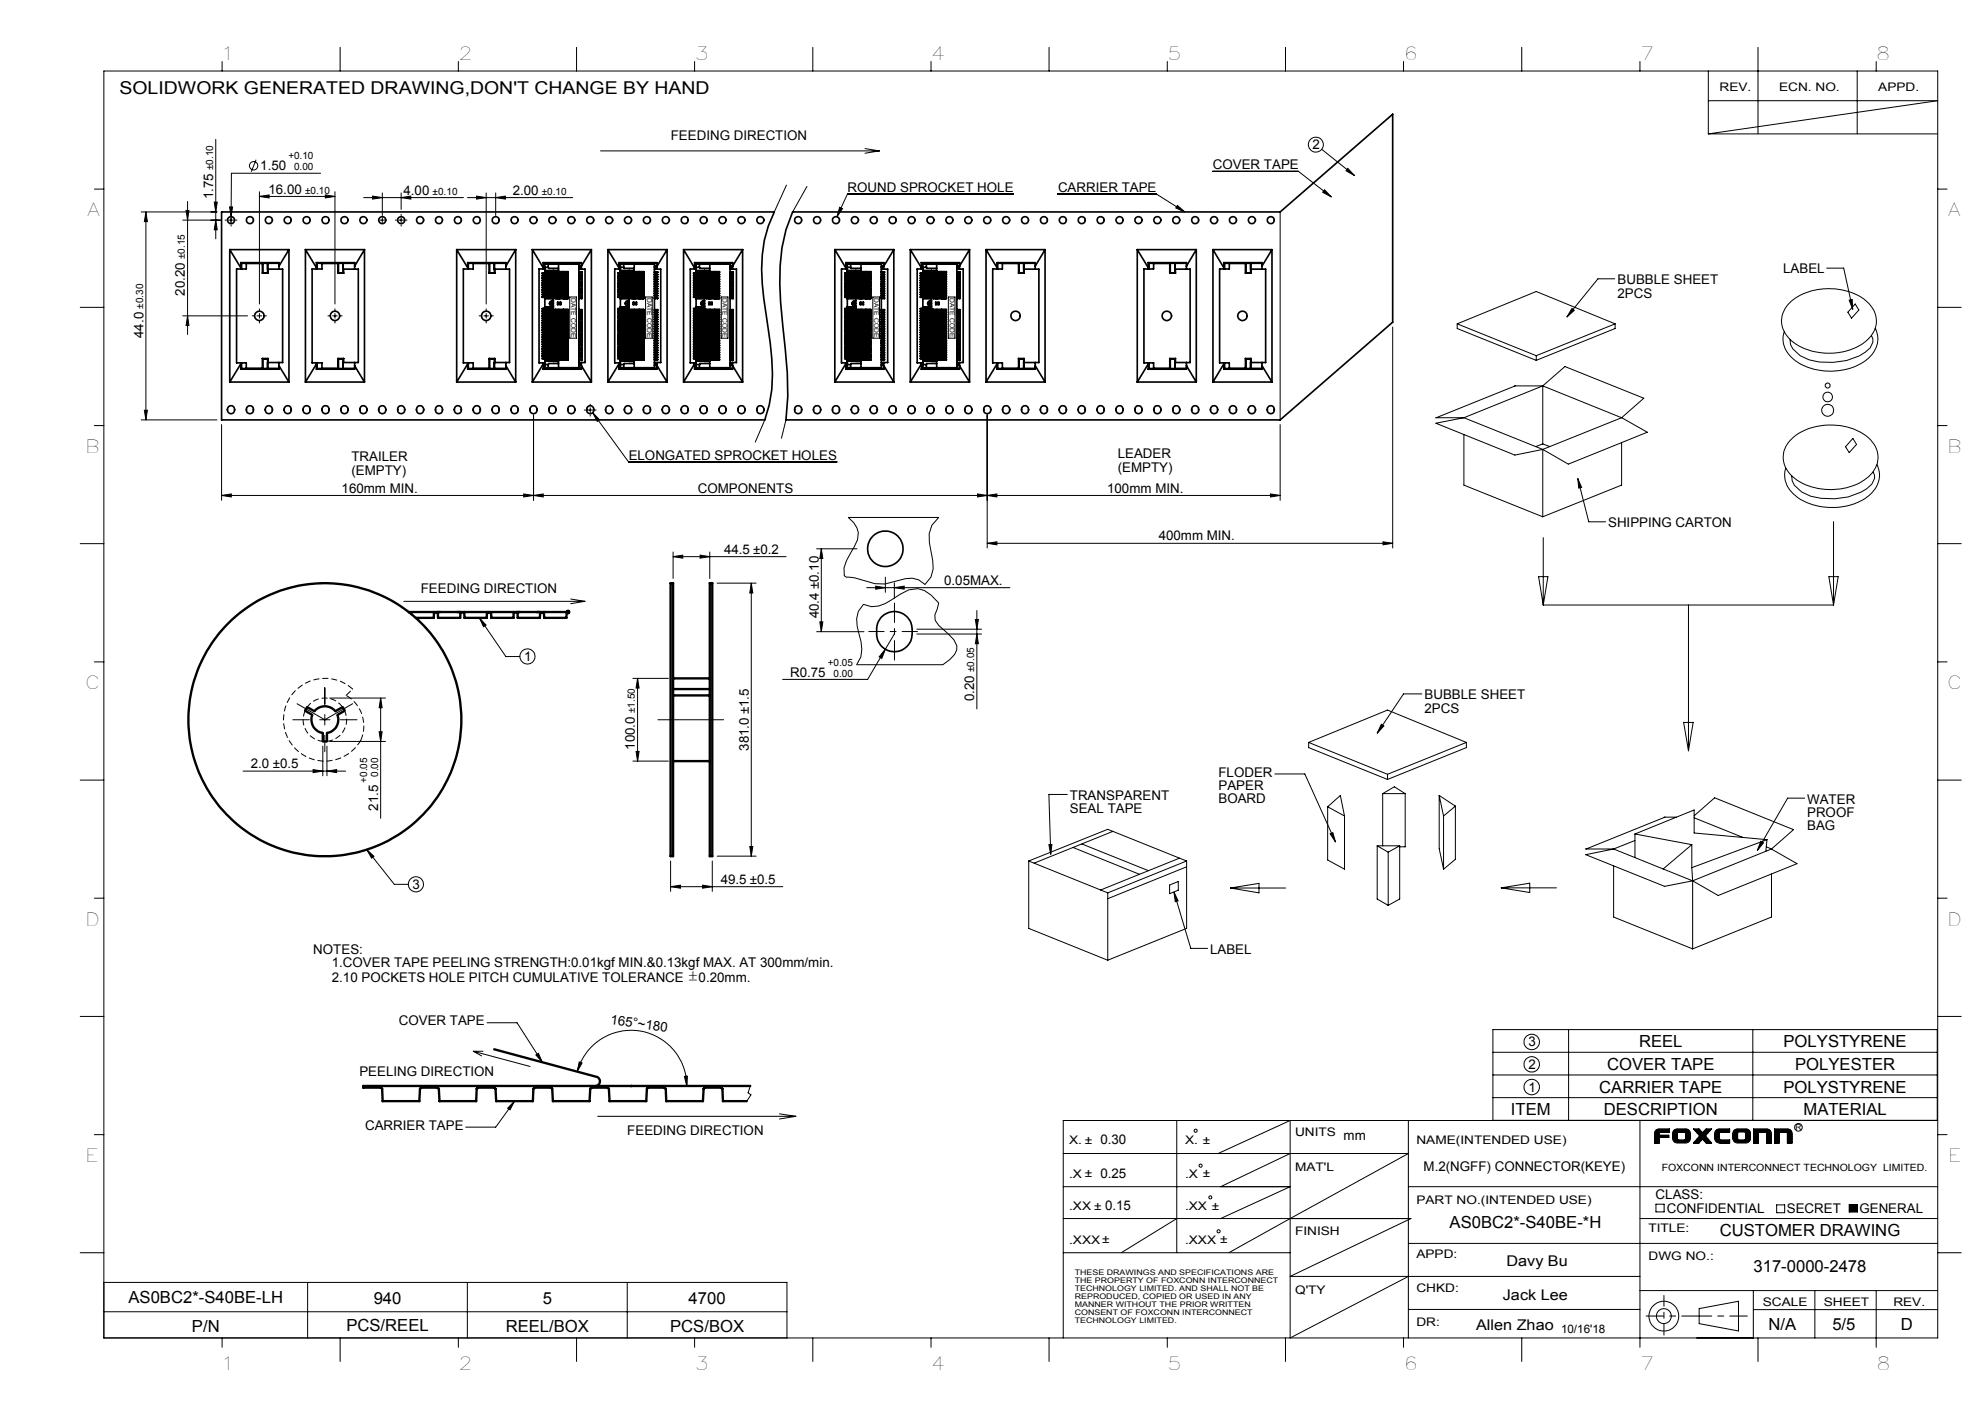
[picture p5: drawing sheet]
<svg xmlns="http://www.w3.org/2000/svg" width="420mm" height="297mm" viewBox="0 0 420 297" stroke-linecap="round" stroke-linejoin="round" font-family="sans-serif">
<defs><g id="words">
<g font-size="3.8">
<text x="47" y="12.8">1</text>
<text x="97" y="12.8">2</text>
<text x="147" y="12.8">3</text>
<text x="197" y="12.8">4</text>
<text x="247" y="12.8">5</text>
<text x="297" y="12.8">6</text>
<text x="347" y="12.8">7</text>
<text x="397" y="12.8">8</text>
<text x="18" y="45.8">A</text>
<text x="411.7" y="45.8">A</text>
<text x="18" y="95.8">B</text>
<text x="412" y="95.8">B</text>
<text x="18" y="145.8">C</text>
<text x="412" y="145.8">C</text>
<text x="18" y="195.8">D</text>
<text x="412" y="195.8">D</text>
<text x="18" y="245.8">E</text>
<text x="412.1" y="245.8">E</text>
<text x="47" y="289.8">1</text>
<text x="97" y="289.8">2</text>
<text x="147" y="289.8">3</text>
<text x="197" y="289.8">4</text>
<text x="247" y="289.8">5</text>
<text x="297" y="289.8">6</text>
<text x="347" y="289.8">7</text>
<text x="397" y="289.8">8</text>
</g>
<text font-size="3.7" x="25.3" y="20">SOLIDWORK GENERATED DRAWING,DON'T CHANGE BY HAND</text>
<g font-size="3.5">
<text x="346.8" y="221.5">REEL</text>
<text x="377.4" y="221.5">POLYSTYRENE</text>
<text x="340" y="226.3">COVER TAPE</text>
<text x="379.8" y="226.3">POLYESTER</text>
<text x="338.4" y="231.1">CARRIER TAPE</text>
<text x="377.4" y="231.1">POLYSTYRENE</text>
<text x="319.7" y="235.9">ITEM</text>
<text x="339.4" y="235.9">DESCRIPTION</text>
<text x="381.6" y="235.9">MATERIAL</text>
<text x="306.7" y="259.9">AS0BC2*-S40BE-*H</text>
<text x="363.9" y="261.5">CUSTOMER DRAWING</text>
<text x="371" y="269.1">317-0000-2478</text>
<text x="27.2" y="275.7">AS0BC2*-S40BE-LH</text>
<text x="79.1" y="275.8">940</text>
<text x="114.8" y="275.9">5</text>
<text x="145.7" y="275.9">4700</text>
<text x="40.6" y="281.7">P/N</text>
<text x="73.3" y="281.6">PCS/REEL</text>
<text x="107" y="281.7">REEL/BOX</text>
<text x="141.8" y="281.7">PCS/BOX</text>
<text x="374.2" y="281.3">N/A</text>
<text x="387.7" y="281.3">5/5</text>
<text x="402.2" y="281.3">D</text>
</g>
<g font-size="3.1">
<text x="318.8" y="267.8">Davy Bu</text>
<text x="318" y="275">Jack Lee</text>
<text x="312.3" y="281.3">Allen Zhao</text>
</g>
<g font-size="2.8">
<text x="141.9" y="29.5">FEEDING DIRECTION</text>
<text x="256.6" y="35.8">COVER TAPE</text>
<text x="277.7" y="31.5">2</text>
<text x="55.1" y="36.1">1.50</text>
<text x="56.8" y="41">16.00</text>
<text x="85.4" y="41.2">4.00</text>
<text x="108.5" y="41.2">2.00</text>
<text x="179.3" y="40.5">ROUND SPROCKET HOLE</text>
<text x="223.9" y="40.5">CARRIER TAPE</text>
<text x="45.1" y="42.2" transform="rotate(-90 45.1 42.2)">1.75</text>
<text x="377.3" y="57.7">LABEL</text>
<text x="39.1" y="62.5" transform="rotate(-90 39.1 62.5)">20.20</text>
<text x="342.3" y="60.1">BUBBLE SHEET</text>
<text x="342.3" y="62.9">2PCS</text>
<text x="30.3" y="71.5" transform="rotate(-90 30.3 71.5)">44.0</text>
<text x="74.4" y="97.6">TRAILER</text>
<text x="74.4" y="100.4">(EMPTY)</text>
<text x="133" y="97.2">ELONGATED SPROCKET HOLES</text>
<text x="236.5" y="96.9">LEADER</text>
<text x="236.5" y="99.8">(EMPTY)</text>
<text x="72.3" y="104.2">160mm MIN.</text>
<text x="147.6" y="104.2">COMPONENTS</text>
<text x="234.3" y="104.2">100mm MIN.</text>
<text x="340.3" y="111.6">SHIPPING CARTON</text>
<text x="153.2" y="117.2">44.5 ±0.2</text>
<text x="245.2" y="114.3">400mm MIN.</text>
<text x="89" y="125.4">FEEDING DIRECTION</text>
<text x="199.8" y="123.7">0.05MAX.</text>
<text x="173.2" y="130.8" transform="rotate(-90 173.2 130.8)">40.4 ±0.10</text>
<text x="110.9" y="139.8">1</text>
<text x="167.2" y="143.1">R0.75</text>
<text x="206.2" y="148.4" transform="rotate(-90 206.2 148.4)">0.20</text>
<text x="301.4" y="148">BUBBLE SHEET</text>
<text x="301.4" y="150.8">2PCS</text>
<text x="134.4" y="158.6" transform="rotate(-90 134.4 158.6)">100.0</text>
<text x="158.4" y="158.8" transform="rotate(-90 158.4 158.8)">381.0 ±1.5</text>
<text x="53.1" y="162.5">2.0 ±0.5</text>
<text x="257.8" y="164.3">FLODER</text>
<text x="257.8" y="167.1">PAPER</text>
<text x="80" y="171.5" transform="rotate(-90 80 171.5)">21.5</text>
<text x="226.4" y="169.2">TRANSPARENT</text>
<text x="226.4" y="172">SEAL TAPE</text>
<text x="257.8" y="169.9">BOARD</text>
<text x="382.4" y="170">WATER</text>
<text x="382.4" y="172.8">PROOF</text>
<text x="382.4" y="175.6">BAG</text>
<text x="87.3" y="188">3</text>
<text x="152.5" y="187">49.5 ±0.5</text>
<text x="66.3" y="201.8">NOTES:</text>
<text x="256" y="201.8">LABEL</text>
<text x="70.2" y="204.6">1.COVER TAPE PEELING STRENGTH:0.01kgf MIN.&amp;0.13kgf MAX. AT 300mm/min.</text>
<text x="70.2" y="207.6">2.10 POCKETS HOLE PITCH CUMULATIVE TOLERANCE ±0.20mm.</text>
<text x="84.4" y="216.9">COVER TAPE</text>
<text x="129.1" y="216.7" transform="rotate(7 129.1 216.7)">165°~180</text>
<text x="323.4" y="221.3">3</text>
<text x="76" y="227.5">PEELING DIRECTION</text>
<text x="323.4" y="226.1">2</text>
<text x="323.4" y="230.9">1</text>
<text x="77.2" y="239">CARRIER TAPE</text>
<text x="132.7" y="240.1">FEEDING DIRECTION</text>
<text x="284.3" y="241.2">mm</text>
<text x="301.2" y="247.7">M.2(NGFF) CONNECTOR(KEYE)</text>
<text x="350.3" y="253.7">CLASS:</text>
<text x="352.7" y="256.6">CONFIDENTIAL</text>
<text x="378.1" y="256.6">SECRET</text>
<text x="393.4" y="256.6">GENERAL</text>
</g>
<g font-size="2.5">
<text x="363.8" y="19.3">REV.</text>
<text x="376.4" y="19.3">ECN. NO.</text>
<text x="397.4" y="19.3">APPD.</text>
<text x="226.2" y="241.9">X. ± 0.30</text>
<text x="250.7" y="241.9">X. ±</text>
<text x="274" y="240.4">UNITS</text>
<text x="299.7" y="242">NAME(INTENDED USE)</text>
<text x="226.2" y="249.1">.X ± 0.25</text>
<text x="250.7" y="249.1">.X ±</text>
<text x="274" y="247.7">MAT'L</text>
<text x="226.2" y="256">.XX ± 0.15</text>
<text x="250.7" y="256">.XX ±</text>
<text x="299.7" y="254.6">PART NO.(INTENDED USE)</text>
<text x="226.2" y="263.1">.XXX ±</text>
<text x="250.7" y="263.1">.XXX ±</text>
<text x="274" y="261.3">FINISH</text>
<text x="348.8" y="260.5">TITLE:</text>
<text x="299.7" y="266">APPD:</text>
<text x="348.8" y="266.5">DWG NO.:</text>
<text x="274" y="273.7">Q'TY</text>
<text x="299.7" y="273.3">CHKD:</text>
<text x="299.7" y="280.6">DR:</text>
<text x="373" y="276.3">SCALE</text>
<text x="385.9" y="276.3">SHEET</text>
<text x="400.6" y="276.2">REV.</text>
<text x="330.3" y="282.1">10/16'18</text>
</g>
<g font-size="2.1">
<text x="61" y="33.7">+0.10</text>
<text x="45.1" y="36" transform="rotate(-90 45.1 36)">±0.10</text>
<text x="62.2" y="36.1">0.00</text>
<text x="64.6" y="41">±0.10</text>
<text x="91.5" y="41.2">±0.10</text>
<text x="114.6" y="41.2">±0.10</text>
<text x="39.1" y="54.8" transform="rotate(-90 39.1 54.8)">±0.15</text>
<text x="30.3" y="65.3" transform="rotate(-90 30.3 65.3)">±0.30</text>
<text x="175.2" y="140.8">+0.05</text>
<text x="176.4" y="143.1">0.00</text>
<text x="206.1" y="142.2" transform="rotate(-90 206.1 142.2)">±0.05</text>
<text x="134.3" y="150.9" transform="rotate(-90 134.3 150.9)">±1.50</text>
<text x="77.7" y="165.6" transform="rotate(-90 77.7 165.6)">+0.05</text>
<text x="80" y="164.4" transform="rotate(-90 80 164.4)">0.00</text>
<text x="351.6" y="247.6">FOXCONN INTERCONNECT TECHNOLOGY LIMITED.</text>
</g>
<text font-size="1.8" x="379.9" y="239.1">R</text>
<g font-size="1.6">
<text x="227.4" y="269.7">THESE DRAWINGS AND SPECIFICATIONS ARE</text>
<text x="227.4" y="271.4">THE PROPERTY OF FOXCONN INTERCONNECT</text>
<text x="227.4" y="273.1">TECHNOLOGY LIMITED. AND SHALL NOT BE</text>
<text x="227.4" y="274.7">REPRODUCED, COPIED OR USED IN ANY</text>
<text x="227.4" y="276.4">MANNER WITHOUT THE PRIOR WRITTEN</text>
<text x="227.4" y="278.1">CONSENT OF FOXCONN INTERCONNECT</text>
<text x="227.4" y="279.8">TECHNOLOGY LIMITED.</text>
</g>
<g font-size="1.4">
<text x="120.8" y="63.1" transform="rotate(90 120.8 63.1)">DATE CODE</text>
<text x="136.9" y="63.1" transform="rotate(90 136.9 63.1)">DATE CODE</text>
<text x="152.9" y="63.1" transform="rotate(90 152.9 63.1)">DATE CODE</text>
<text x="185" y="63.1" transform="rotate(90 185 63.1)">DATE CODE</text>
<text x="200.9" y="63.1" transform="rotate(90 200.9 63.1)">DATE CODE</text>
</g>
</g></defs>
<g fill="none" stroke="#000" stroke-width=".21">
<path d="M22 15h388v268h-388zM47 13v2M72 10v5M97 13v2M122 10v5M147 13v2M172 10v5M197 13v2M222 10v5M247 13v2M272 10v5M297 13v2"/>
<path d="M322 10v5M347 13v2M361.5 15v13.3M372 10v18.3M393 15v13.3M397 13v2M45.6 29.5v21M54.2 33.8l-1 2.5M67.8 36.7h-18.8l-.1 9.1M127.1 31.9h59M166.4 39.2l-2.6 5.6M170.7 39.4l-3 5.4"/>
<path d="M183 31.4l3.1 .5M186.1 31.9l-3.1 .5M256.5 36.3h18.2l7 5.4M279.6 31.6l7 5.5M285.2 35.6l1.4 1.5-1.8-1zM361.5 21.3h48.5l-48.5 7M361.5 28.3h48.5M20 40h2M29.9 44.8h16M30.9 44.8l.3 2.1h-.6zM30.9 44.8v44M38.7 46.6h7.9"/>
<path d="M39.4 44.5h.6l-.3 2.1zM39.7 42.6v28.2M45.3 42.8h.7l-.4 2zM45.6 46.6l.4 2h-.7zM47.6 46.6h.3M48.4 46.6h1M48.6 43.8h.6l-.3 2zM48.9 45.8v1.5M48.9 45.3v.3M48.9 46.1v1M48.9 47.6v.2M49.9 46.6h.2"/>
<path d="M54.9 41.6l2-.4v.7zM54.9 40.6v23.7M54.9 41.6h16M68.8 41.2l2.1 .4-2.1 .3zM70.9 40.6v23.7M76.9 41.8h21.2M78.8 41.5l2.1 .3-2.1 .3zM80.4 46.6h1M80.9 40.8v4.8M80.9 46.1v1M83.6 46.6h.3M84.4 46.6h1"/>
<path d="M84.9 41.8l2-.3v.6zM84.9 40.8v3.5M84.9 45.3v.3M84.9 46.1v1M84.9 47.6v.2M85.9 46.6h.2M98.9 41.8h22.3M100.8 41.5l2.1 .3-2.1 .3zM102.9 40.8v23.5M104.9 41.8l2-.3v.6zM104.9 40.8v4.8M177.7 43.8l.6 .3-1.2 1.8z"/>
<path d="M214.4 41h-35.1l-2.2 4.9M223.8 41h20.9l6 3.8M249.1 43.5l1.6 1.3-1.9-.8zM270.9 44.8v44M280.2 40.1l1.5 1.6-1.8-1zM341.7 59h-3.6l-6.6 8.1M386.5 56.7h3.6l1.9 8.7M410 40h2M17 65h5M38.7 66.8h13.7M39.7 66.8l.3 2.1h-.6zM53.4 66.8h.5"/>
<path d="M54.4 66.8h1M54.9 65.3v.5M54.9 66.3v1M54.9 67.8v.5M55.9 66.8h.5M69.4 66.8h.5M70.4 66.8h1M70.9 65.3v.5M70.9 66.3v1M70.9 67.8v.5M71.9 66.8h.5M101.4 66.8h.5"/>
<path d="M102.4 66.8h1M102.9 65.3v.5M102.9 66.3v1M102.9 67.8v.5M103.9 66.8h.5M120.5 62.8h1.5v8.7h-1.5zM136.6 62.8h1.4v8.7h-1.4zM152.6 62.8h1.4v8.7h-1.4zM184.7 62.8h1.4v8.7h-1.4zM200.7 62.8h1.4v8.7h-1.4zM294.7 69.2v46.7M308.3 68.5l16.7-6.8 16.7 6.8"/>
<path d="M308.3 68.5l16.7 6.7M308.3 68.5v1l16.7 6.7M325 75.2v1M332.6 65.3l.5 .3-1.6 1.5zM341.7 68.5l-16.7 6.7M341.7 68.5v1l-16.7 6.7M378.7 64a13.2 13.2 0 0 1 13.9-1.7 6.4 6.4 0 0 1 4.4 6.3 7.7 7.7 0 0 1-5.8 5.5 13.4 13.4 0 0 1-12.2-2 5.2 5.2 0 0 1-.3-8.1zM391.3 63.5l.6-.1 .1 2zM392.5 64.3l.8 1.3-1.5 1.7-.8-1.3zM396 70.9l.3 .8v.7l-.6 1.2a11 11 0 0 1-7.8 3.1l-2.9-.1a7 7 0 0 1-6.2-3.7l-.1-1.1M396.8 69.4a5.4 5.4 0 0 1-2.4 7.1 13.4 13.4 0 0 1-15-.6 5.3 5.3 0 0 1-1.9-5.7M410 65h5"/>
<path d="M20 90h2M29.9 88.8h16M30.6 86.8h.6l-.3 2zM46.9 89.8v16M112.9 87.8v18M123.6 86.7h.3M124.4 86.7h1M124.9 85.5v.3M124.9 86.3v1M124.9 87.8v.2M125.4 87.3l1.5 1.5-.5 .3zM125.4 87.3l7.6 10.4h44.1"/>
<path d="M125.9 86.7h.2M161.8 88.8l-2 4.7M166.3 88.8l-1 3.9M208.9 87.8v28.1M270.9 89.8v16M303.7 88.4h6M309.7 88.4l16.7 6.7M309.7 91.9v10.7l16.7 6.7M309.7 88.4l-5.9 1.1 16.7 6.8 5.9-1.2M320.4 81.6h6M320.6 81.6l-16.7 6.8M326.4 81.6v12.3"/>
<path d="M326.4 95.1v14.2M326.4 81.6l16.7 6.8M326.4 81.6l-16.7 6.8M326.4 95.1l5.4 3.1M326.4 81.6l4.7-4.1 16.7 6.7-4.7 4.2M326.4 93.9l-1.5 .6M326.4 93.9l1.5 .6M343.1 88.4l-16.7 6.7M343.1 93.6v9l-16.7 6.7M343.1 88.4l5.4 3-16.6 6.8M379.3 92.6a13.2 13.2 0 0 1 16.3 .2 5.3 5.3 0 0 1-.8 8.5 13.2 13.2 0 0 1-15.4-.4 5.2 5.2 0 0 1-.1-8.3zM392 92.7l.8 1.3-1.5 1.7-.8-1.2z"/>
<path d="M396.3 99.8l.3 .7v.7l-.5 1.2a11.2 11.2 0 0 1-7.9 3.1l-2.9-.1-2.1-.4-2-.9-1.5-1.4-.5-1-.1-1.1M397.1 98.3a5.3 5.3 0 0 1-2 6.8 13.4 13.4 0 0 1-15.1-.1 5.4 5.4 0 0 1-2.1-6M410 90h2M17 115h5M46.9 104.8l2-.3v.6zM46.9 104.8h224M110.8 104.5l2.1 .3-2.1 .3zM112.9 104.8l2-.3v.6zM142.4 117.8l2.1-.4v.7zM142.4 116.8v5.6M142.4 117.8h23.9M148.1 117.4l2.1 .4-2.1 .3z"/>
<path d="M150.2 116.8v5.6M172.8 116.1h8.5M173.8 116.1l.3 2h-.6zM173.8 116.1v17.5M179.5 109.5h19.1l-1.4 1.6-.6 1.8v1.9l.7 3.7 .1 1.8-.4 1.8-1.3 1.5-1.3-.9-1.4-.4-1.4 .1-4.3 1.1h-2.2l-4.3-1.3-1.7-.1-.5-.3v-1.6l.5-1.6 1.7-3a4.2 4.2 0 0 0-1.3-6.1zM206.8 104.5l2.1 .3-2.1 .3zM208.9 104.8l2-.3v.6zM208.9 114.9l2-.3v.6zM208.9 114.9h85.8M268.8 104.5l2.1 .3-2.1 .3zM292.6 114.6l2.1 .3-2.1 .3zM326.5 113.7v14.3"/>
<path d="M333.8 101.2l.8 1.9-.6 .2zM333.8 101.2l2.4 9.2h3.5M387.9 110.3v17.7M410 115h5M85.4 127.2h38.4M101.4 130.7l1.4 1.5-.5 .4zM101.4 130.7l5.6 8.2h3M119.7 129.5h1M119.8 129.1l.7 .7M120.2 129v1M120.5 129.1l-.7 .7M120.8 126.7l3 .5"/>
<path d="M123.8 127.2l-3 .5M151.7 123.4h8.3M159 123.4l.3 2h-.7zM159 123.4v57.7M172.8 133.6h10M173.5 131.5h.6l-.3 2.1zM182.7 127.8a5.7 5.7 0 0 0 6-.9l1.8-1.2a4.7 4.7 0 0 1 6.5 .2l1.6 1.7-.8 2.5 .1 1.1 .7 1.1 3.2 3a2.73 2.73 0 0 1-.8 4.2l-1.5 1.1h-18.2a6.8 6.8 0 0 0 .5-6.5 5.6 5.6 0 0 1 .9-6.3zM183.4 124.3h30.3M185.3 124l2 .3-2 .3zM187.3 137.3l-.7 2-.6-.3zM187.3 122.1v3.2M187.3 137.3l-3.7 6.4h-18"/>
<path d="M189.2 124.3l2.1-.3v.6zM189.2 123.3v3.3M189.2 134.1l-1.9 3.2M194 134.1h13.7M194 133.1h13.7M206.4 131.1h.6l-.3 2zM206.7 134.1l.3 2.1h-.6zM206.7 129.1v20.9M325.5 122h2l-1 6zM326.5 128h61.4M357.3 128v30.8M387 122h1.9l-1 6z"/>
<path d="M20 140h2M61.9 152.3h3.5M62.9 148.9l5.8 3.4 5.9-3.4M67.6 152.3h2.2M68.3 157.8v6.3M68.7 145.5v3.5M68.7 151.2v2.1M68.7 155.5v3.5M69.2 157.8v6.3M69.7 156.8h11.9M69.7 147.7h11.9M72 152.3h3.5"/>
<path d="M80.2 154.8h.7l-.4 2zM80.5 147.7l.4 2h-.7zM80.5 147.7v25.4M133.9 143.5h7.5M134.6 159h.6l-.3 2zM134.9 143.5l.3 2.1h-.6zM134.9 143.5v17.5M139.2 152.3h13.9M276.9 157.1l16.7-6.9 16.7 6.9M276.9 157.1l16.7 6.7M276.9 157.1v1l16.7 6.8M292.3 153.2l.5 .4-1.4 1.5z"/>
<path d="M300.8 146.8h-3.8l-5.6 8.3M310.3 157.1l-16.7 6.7M310.3 157.1v1l-16.7 6.8M356.2 152.8h2l-.9 6zM410 140h2M17 165h5M51.4 163.1h21.7M66.3 162.8l2 .3-2 .3zM69.2 163.1l2-.3v.6zM77.6 179.7l1.5 1.4-.5 .4zM77.6 179.7l5.8 7.4h3M133.9 161h7.5"/>
<path d="M158.6 179.1h.7l-.3 2zM221.9 178.7l.7-.1-.3 2.1zM225.8 168.1h-3.9l.4 12.6M227 179.3l14.1 5.7M228.9 178.5l14.1 5.7M235.5 175.9l-16.7 6.7M269.7 163.7h6.4l6.5 14.4M280.9 170.7l2.7-2.4 .9 4.3M280.9 170.7l3.6 1.9M280.9 170.7v11.2l3.6 2v-11.3M281.4 176.4l.6-.3 .6 2zM291.4 178.9h4.8"/>
<path d="M291.4 178.9l2.3 1.4M291.4 178.9v11.3l2.3 1.3M292.6 167.9h4.7M292.6 167.9l2.4-1.5 2.3 1.5M292.6 167.9v11M293.6 163.8v1.1M296.2 178.9l-2.5 1.4M296.2 178.9v11.3l-2.5 1.3M297.3 167.9v11.2h-1.1M304.5 168.3l.9 4.3M304.5 168.3l3.4 2.2M304.5 168.3v11.2l.9 4.4"/>
<path d="M305.4 172.6v11.3M307.9 170.5l-2.5 2.1M307.9 170.5v11.3l-2.5 2.1M335.4 179.6h6M341.4 179.6l16.7 6.7M341.4 179.6l-5.9 1.2 16.7 6.7 5.9-1.2M345.9 176.4l12.6-5.1v4.9l15.4 1.4M345.9 176.4l12.1 2.3M345.9 176.4v5M345.9 177.8l-4.5 1.8M352.1 172.9h2.6M352.3 172.9l-16.7 6.7"/>
<path d="M358 178.7v4.8M358 178.7l-6.1 5.1M358.5 173l10.2 4.1M358.5 172.6l4.3-3.8 16.7 6.7-4.7 4.1M372.6 178l.5 .3-1.3 1.6zM373.7 179.1l1.1 .5M373.9 177.6l-.3 2.5M373.9 177.6l-15.9 5.9M374.8 179.6l-16.7 6.7M374.9 179.6l5.3 3.1-16.7 6.7M381.8 168.8h-3.6l-6.4 11.1M410 165h5"/>
<path d="M20 190h2M141.9 187.6l2.1-.3v.6zM141.9 182.1v6.5M141.9 187.6h23.7M148.7 187.3l2 .3-2 .3zM150.7 182.1v6.5M151.7 181.1h8.3M217.7 182.1l16.7 6.8M217.7 182.1v14.3l16.7 6.7M217.7 182.1l16.7-6.7 16.7 6.7M234.4 188.9v14.2M247.5 187.2l1.8-.7v1.8l-1.8 .8z"/>
<path d="M248.4 188.7l.9 1.9-.6 .1zM248.4 188.7l3.6 11.9h3.5M249.6 181.5l-16.7 6.8M251.1 182.1l-16.7 6.8M251.1 182.1v14.3l-16.7 6.7M251.1 183.4l-16.7 6.7M260.3 187.9h11.7M260.3 187.9l6.1-1v2zM293.7 180.3v11.2M317.6 187.8l6.1-1v2zM317.6 187.8h11.7M341.4 183.2v10.8l16.7 6.7"/>
<path d="M358 183.5l.1 2.8M358.1 186.3v14.4M358.1 186.3l5.4 3.1M374.8 184.9v9.1l-16.7 6.7M410 190h2M17 215h5M103 216.4h6.4l5.4 8.3M315.9 217.8h94v19.2h-94zM331.9 217.8v19.2M370.9 217.8v19.2M410 215h5M100.2 222.4l11.9 3.2"/>
<path d="M100.2 222.4l1.7 1M100.2 222.4h2M108.9 232.9l-1 1.9-.5-.4zM108.9 232.9l-4 5.5h-6.4M113.4 223.2l.5-.4 .9 1.9zM122.1 226.7a11.8 11.8 0 0 1 13-8.7 11.8 11.8 0 0 1 10.2 11.7M122.6 224.6l.6 .3-1.1 1.8zM126.5 236.1h41.9M144.8 227.7l.7-.1-.2 2.1zM158.7 229.7l-.4 1.5 .6 .4-.9 1.3M164.9 235.6l3.5 .5M168.4 236.1l-3.5 .6"/>
<path d="M249 237v28M298 237v46M315.9 222.6h94M315.9 227.4h94M315.9 232.2h94M347 237v48M350.1 239.8v2h1v-1.1l.2-.1M350.1 240h1M350.1 239.8h1M350.1 239.6h1M350.1 239.5h3.1v-.7h-2.3a1.05 1.05 0 0 0-.8 1M350.2 239.3h3"/>
<path d="M350.3 239.1h2.9M350.5 239h2.7M351.2 239.5h-.1l.1 .6M353.9 239.8v-.2a.97 .97 0 0 1 1-.8l2.2 .1a.91 .91 0 0 1 .5 .9M353.9 239.8v1M353.9 240h1M353.9 239.8h1M353.9 239.6h1M354 239.5h3.6M354 239.3h3.5M354.2 239.1h3.2M354.4 239h2.8"/>
<path d="M355.1 239.5l-.2 .1v1.4l.2 .1M356.4 239.5l.3 .1v1.4l-.3 .1M356.7 240h.9M356.7 239.8h.9M356.7 239.6h.9M357.6 239.8v1M358.5 239h1.1M358.6 239.1h1.2M358.8 239.3h1.1M358.9 239.5h1.2M359.1 239.6h2.3M359.2 239.8h2"/>
<path d="M359.3 240h1.8M360.1 239.5h.3M360.1 239.5l-.6-.7h-1.2l1.2 1.4M360.4 239.5l.6-.7h1.2l-1.3 1.4 1.3 1.6h-1.2l-.6-.7M360.4 239.5h1.2M360.5 239.3h1.2M360.7 239.1h1.1M360.8 239h1.2M362.8 239.8v1M362.8 240h1M362.8 239.8h1M362.8 239.6h1"/>
<path d="M362.9 239.5h3.1v-.7h-2.3a.96 .96 0 0 0-.9 1M362.9 239.3h3.1M363.1 239.1h2.9M363.3 239h2.7M364 239.5l-.2 .1v1.4l.2 .1M366.6 239.8l.1-.2a.97 .97 0 0 1 1-.8l2.1 .1a.88 .88 0 0 1 .6 .9M366.6 239.8v1M366.6 240h1.1M366.6 239.8h1.1M366.7 239.6h1M366.7 239.5h3.6M366.8 239.3h3.4"/>
<path d="M366.9 239.1h3.2M367.1 239h2.8M367.8 239.5l-.1 .1v1.4l.1 .1M369.2 239.5l.2 .1v1.4l-.2 .1M369.4 240h1M369.4 239.8h1M369.4 239.6h1M370.4 239.8v1M371.1 239.5h3.6M371.1 240h.9M371.1 239.8h.9M371.1 239.6h.9"/>
<path d="M371.1 239.1h3.4M371.1 239h3.2M371.1 239.3h3.5M372.1 239.5l-.1 2.3h-.9v-3h2.7a1.02 1.02 0 0 1 1 1M373.7 239.5l.1 2.3h1v-2M373.8 240h1M373.8 239.8h1M373.8 239.6h1M375.5 239.5h3.6M375.5 240h.9M375.5 239.8h.9M375.5 239.6h.9"/>
<path d="M375.5 239.1h3.4M375.5 239h3.2M375.5 239.3h3.6M376.6 239.5l-.2 2.3h-.9v-3h2.8a.96 .96 0 0 1 .9 1M378.1 239.5l.1 2.3h1v-2M378.2 240h1M378.2 239.8h1M378.2 239.6h1M410 237h-185v46M20 240h2M225 257.8h73.5l-25.5 12.2h74M225 244h73l-38 21"/>
<path d="M225 251h48l-14.7 6.8M249 257.8l-11.8 7.2M257.7 244l15.3-7v46l25-13M273 244l-14.7 7M298 251h112M347 257.8h63M350.1 240.8h1M350.1 240.9h1M350.1 241.1h1M350.1 241.3h1M350.1 241.5h1M350.1 241.6h1"/>
<path d="M350.1 240.4h3M350.1 240.3h3M350.1 240.1h3v.5h-3M350.4 254.7h1.7v1.7h-1.7zM353.9 240.8v.1a.97 .97 0 0 0 1 .9h1.8a1.02 1.02 0 0 0 .9-1M353.9 240.8h1M353.9 240.4h1M353.9 240.3h1M353.9 240.1h1M353.9 240.6h1M353.9 240.9h1M354 241.1h3.6"/>
<path d="M354 241.3h3.5M354.2 241.5h3.2M354.4 241.6h2.8M356.7 240.8h.9M356.7 240.9h.9M356.7 240.4h.9M356.7 240.3h.9M356.7 240.1h.9M356.7 240.6h.9M358.5 241.6h1.1M358.6 241.5h1.2M358.8 241.3h1.1"/>
<path d="M358.9 241.1h1.2M359.1 240.9h2.3M359.2 240.8h2M359.3 240.6h1.8M359.5 240.2l.1 .2-1.3 1.4h1.2l.6-.7M359.5 240.4h1.5M359.5 240.1h1.5M359.6 240.3h1.3M360.1 241.1h.3M360.4 241.1h1.2M360.5 241.3h1.2M360.7 241.5h1.1"/>
<path d="M360.8 241.6h1.2M362.8 240.8a.95 .95 0 0 0 1 1h2.2v-.7h-3.1M362.8 240.8h1M362.8 240.9h1M362.8 240.4h1M362.8 240.3h1M362.8 240.1h1M362.8 240.6h1M362.9 241.3h3.1M363.1 241.5h2.9M363.3 241.6h2.7M366.6 240.8l.1 .1a.97 .97 0 0 0 1 .9h1.7a1.02 1.02 0 0 0 1-1"/>
<path d="M366.6 240.8h1.1M366.6 240.4h1.1M366.6 240.3h1.1M366.6 240.1h1.1M366.6 240.6h1.1M366.7 240.9h1M366.7 241.1h3.6M366.8 241.3h3.4M366.9 241.5h3.2M367.1 241.6h2.8M369.4 240.8h1M369.4 240.9h1"/>
<path d="M369.4 240.4h1M369.4 240.3h1M369.4 240.1h1M369.4 240.6h1M371.1 240.8h.9M371.1 240.9h.9M371.1 241.1h.9M371.1 241.3h.9M371.1 241.5h.9M371.1 241.6h.9M371.1 240.4h.9M371.1 240.3h.9"/>
<path d="M371.1 240.1h.9M371.1 240.6h.9M373.8 240.8h1M373.8 240.9h1M373.8 241.1h1M373.8 241.3h1M373.8 241.5h1M373.8 241.6h1M373.8 240.4h1M373.8 240.3h1M373.8 240.1h1M373.8 240.6h1"/>
<path d="M375.5 240.8h.9M375.5 240.9h.9M375.5 241.1h.9M375.5 241.3h.9M375.5 241.5h.9M375.5 241.6h.9M375.5 240.4h.9M375.5 240.3h.9M375.5 240.1h.9M375.5 240.6h.9M375.9 254.9h1.7v1.6h-1.7zM378.2 240.8h1"/>
<path d="M378.2 240.9h1M378.2 241.1h1M378.2 241.3h1M378.2 241.5h1M378.2 241.6h1M378.2 240.4h1M378.2 240.3h1M378.2 240.1h1M378.2 240.6h1M391.3 254.8h1.7v1.6h-1.7zM410 240h2M17 265h5"/>
<path d="M22 271.3h144.5v11.7M22 277.5h144.5M65.1 271.3v11.7M98.9 271.3v11.7M132.7 271.3v11.7M225 265h48M298 277h49M298 263h112M347 273h63M359.5 276.8l8.3-1.5v6.2l-8.3-1.5zM371 273v10M371 277h39"/>
<path d="M384 273v10M397 273v12M410 265h5M47 283v2M72 283v5M97 283v2M122 283v5M147 283v2M172 283v5M197 283v2M222 283v5M247 283v2"/>
<path d="M272 283v5M297 283v2M322 283v5M372 283v5"/>
<circle cx="53.7" cy="35.1" r=".88"/>
<circle cx="278.4" cy="30.6" r="1.58"/>
<circle cx="386.7" cy="81.5" r=".52"/>
<circle cx="386.7" cy="84" r="1.02"/>
<circle cx="386.7" cy="86.8" r="1.26"/>
<circle cx="111.6" cy="138.9" r="1.6"/>
<circle cx="88" cy="187.1" r="1.6"/>
<circle cx="253" cy="239.2" r=".33"/>
<circle cx="324.1" cy="230" r="1.63"/>
<circle cx="324.1" cy="225.2" r="1.63"/>
<circle cx="324.1" cy="220.4" r="1.62"/>
<circle cx="380.5" cy="238.5" r=".81"/>
<circle cx="254" cy="246.6" r=".33"/>
<circle cx="256.1" cy="253.3" r=".33"/>
<circle cx="257.8" cy="260.5" r=".33"/>
<circle cx="352.1" cy="278.4" r="1.57"/>
<circle cx="352.1" cy="278.4" r="3.1"/>
</g>
<path d="M352.1 282.4v-8.4" fill="none" stroke="#000" stroke-width=".21" stroke-dasharray="6.3 1.3 1.3 1.3" stroke-dashoffset="4.1"/>
<path d="M348.3 278.4h21.4" fill="none" stroke="#000" stroke-width=".21" stroke-dasharray="6.3 1.3 1.3 1.3" stroke-dashoffset="2.6"/>
<path d="M391.3 254.8h1.7v1.6h-1.7z" fill-rule="evenodd" fill="#000"/>
<path d="M64.6 150.4a4.6 4.6 0 0 0 3.7 6.4M69.2 156.8a4.6 4.6 0 0 0 3.7-6.4M72.5 149.6a4.7 4.7 0 0 0-7.5 0M74.6 145.8a8.7 8.7 0 0 0-12.7 1.1 8.7 8.7 0 0 0 2 12.6 8.7 8.7 0 0 0 12.4-2.9M76.3 156.6a7.4 7.4 0 0 0-3.1-9.5" fill="none" stroke="#000" stroke-width=".21" stroke-dasharray="1.3 .6" stroke-linecap="butt"/>
<g fill="none" stroke="#000" stroke-width=".35">
<path d="M46.9 44.8h116.9a30.6 30.6 0 0 0-2.2 18.4l.5 3.1a73.6 73.6 0 0 1 1.2 16.1l-.5 3.2-1 3.2h-114.9zM48.6 52.8h12.5M48.6 52.8v28M48.6 52.8l2.4 3.9M50.9 55.6h8.1v1.3M50.9 55.6l.1 1.1M50.9 55.6l.2 .1M51 56.7v.2M51.1 55.7h1v1.2h-2v19.9h2v1.2h-1M51.1 55.7v1.2M52.1 55.7h3.4M55.5 57.8h1.2"/>
<path d="M55.5 55.7v2.1M55.6 55.7h3.4M55.6 57.7h1M55.6 55.7h-.1M55.6 55.7v2M55.6 57.7l-.1 .1M56.6 55.7h.1M56.6 56.9h3.2v19.8h-3.2M56.6 55.7v2M56.6 57.7l.1 .1M56.7 56.9v.9M61.1 52.8v28"/>
<path d="M61.1 52.8l-2.1 3.5M64.6 52.8h12.5M64.6 52.8v28M64.6 52.8l2.4 3.9M67 55.6h8v1.3M67 55.6v1.1M67 55.6l.1 .1M67 56.7v.2M67.1 55.7h1v1.2h-2.1v19.9h2.1v1.2h-1M67.1 55.7v1.2M68.1 55.7h3.4M71.5 57.8h1.2"/>
<path d="M71.5 55.7v2.1M71.6 55.7h3.4M71.6 57.7h1M71.6 55.7h-.1M71.6 55.7v2M71.6 57.7l-.1 .1M72.6 55.7h.1M72.6 56.9h3.2v19.8h-3.2M72.6 55.7v2M72.6 57.7l.1 .1M72.7 56.9v.9M77.1 52.8v28"/>
<path d="M77.1 52.8l-2.1 3.5M96.6 52.8h12.5M96.6 52.8v28M96.6 52.8l2.4 3.9M99 55.6h8v1.3M99 55.6v1.1M99 55.6l.1 .1M99 56.7v.2M99.1 55.7h1v1.2h-2.1v19.9h2.1v1.2h-1M99.1 55.7v1.2M100.1 55.7h3.4M103.5 57.8h1.2"/>
<path d="M103.5 55.7v2.1M103.6 55.7h3.4M103.6 57.7h1M103.6 55.7h-.1M103.6 55.7v2M103.6 57.7l-.1 .1M104.6 55.7h.1M104.6 56.9h3.2v19.8h-3.2M104.6 55.7v2M104.6 57.7l.1 .1M104.7 56.9v.9M109.1 52.8v28"/>
<path d="M109.1 52.8l-2.1 3.5M112.6 52.8h12.5M112.6 52.8v28M112.6 52.8l2.4 3.9M114.9 55.6h8.1v1.3M114.9 55.6l.1 1.1M114.9 55.6l.2 .1M115 56.7v.2M115.1 58.8h.1M115.1 58.9h.1M115.1 59.9h.1M115.1 59.8h.1"/>
<path d="M115.1 58.4h.1M115.1 58.3h.1M115.1 59.3h.1M115.1 59.4h.1M115.1 57.7h.1M115.1 57.9h.1M115.1 57.7h-.4v.2h.4M115.1 57.7v.2M115.1 58.3v.1M115.1 58.8v.1M115.1 59.3v.1M115.1 59.8v.1"/>
<path d="M115.1 58.3h-.4l.4 .1M115.1 58.8h-.4l.4 .1M115.1 59.3h-.4l.4 .1M115.1 59.8h-.4v.1h.4M115.1 55.7h1v.2M115.1 55.7v1.2M115.1 58.8h.7M115.1 58.9h.7M115.1 59.9h.7M115.1 59.8h.7M115.1 58.4h.7M115.1 58.3h.7"/>
<path d="M115.1 59.3h.7M115.1 59.4h.7M115.1 57.7h.7M115.1 57.9h.7M115.3 56.9h-1.2v19.9h1.2M115.3 57.7h.2M115.3 57.7v-1.8h7.2v21.9h-7.2v-1.9M115.3 57.4h1.8M115.3 56.5h.7M115.3 59.7l.2 .1M115.3 59.7h1.8M115.3 59.2h.2"/>
<path d="M115.3 58.7l.2 .1M115.3 58.7h1.8M115.3 58.2l.2 .1M115.3 58.2h1.8M115.3 58v.2M115.3 58.5v.2M115.3 58.9v.3M115.3 59.5v.2M115.3 60v.2M115.3 59.2h1.5M115.3 57.7h1.5M115.5 59.9h.1"/>
<path d="M115.5 57.7h.1M115.5 57.9h.1M115.5 58.2v.1M115.5 58.4h.1M115.5 58.7v.1M115.5 58.9h.1M115.5 59.2v.1M115.5 59.4h.1M115.5 59.7v.1M115.5 59.9l-.2 .1M115.5 58.4l-.2 .1M115.5 59.4l-.2 .1"/>
<path d="M115.5 58.9h-.2M115.5 57.9l-.2 .1M115.8 58.8h1M115.8 58.9h1M115.8 59.9h1M115.8 59.8h1M115.8 58.4h1M115.8 58.3h1M115.8 59.3h1M115.8 59.4h1M115.8 57.7h1M115.8 57.9h1"/>
<path d="M115.8 57.7v.2M115.8 58.3v.1M115.8 58.8v.1M115.8 59.3v.1M115.8 59.8v.1M116 56.5l.1 .3h2.1M116 55.9v.6M116.1 55.7h3.4M116.8 57.7h.3M116.8 59.9h.3M116.8 58.4h.3M116.8 59.2h.3"/>
<path d="M116.8 58.4l-1.5 .1M116.8 59.9l-1.5 .1M116.8 58.8h.1M116.8 58.9h.1M116.8 59.8h.1M116.8 58.3h.1M116.8 59.3l.1 .1M116.8 59.4h.1M116.8 57.7l.1 .2M116.8 57.9h.1M116.8 57.7v.2M116.8 58.3v.1"/>
<path d="M116.8 58.8v.1M116.8 59.3v.1M116.8 59.8v.1M116.9 59.8l-.1 .1M116.9 58.3l-.1 .1M116.9 58.8v.1M116.9 58.8h.2M116.9 58.9h.2M116.9 59.8h.2M116.9 58.3h.2M116.9 59.4h.2M116.9 57.9h.2"/>
<path d="M117.1 57.2v19.2h1.1v1.4M117.1 59.4l-1.8 .1M117.1 58.9h-1.8M117.1 57.9l-1.8 .1M117.5 58.5h2.7v.2h-2.7zM117.5 60h2.7v.1h-2.7zM117.5 58h2.7v.2h-2.7zM117.5 59h2.7v.2h-2.7zM117.5 59.5h2.7v.2h-2.7zM117.5 57.5h2.7v.2h-2.7zM117.5 57.5v.2M117.5 58v.2"/>
<path d="M117.5 58.5v.2M117.5 59v.2M117.5 59.5v.2M117.5 60v.1M118 58h-.2l.2 .1M118 58.1h1.3M118 58h1.3M118 59.5h-.2l.2 .1M118 59.5h1.3M118 59.6h1.3M118 58.5h-.2l.2 .1M118 58.5h.3v.2"/>
<path d="M118 58.6h1.3M118 57.5h-.2v.1h.2M118 57.5h1.3M118 59h-.2l.2 .1M118 59h1.3M118 57.5v.1M118 58v.1M118 58.5v.1M118 59v.1M118 59.5v.1M118.2 55.9v1.3h-2.9M118.3 57.5v.1h-.3"/>
<path d="M118.3 59v.1h-.3M118.3 58v.2M118.3 59.5v.2M119.2 57.5h.1M119.2 57.6v.1M119.2 58h.1M119.2 58.1v.1M119.2 58.5h.1M119.2 58.6v.1M119.2 59h.1M119.2 59.1v.1M119.2 59.5h.1"/>
<path d="M119.2 59.6v.1M119.2 60h.1M119.3 58.1h.3M119.3 58h.3M119.3 59.5h.3M119.3 59.6h.3M119.3 58.6v-.1l.3 .1M119.3 58.6h.3M119.3 57.5h.3M119.3 57.5v.1h.3v-.1M119.3 59v.1l.3-.1M119.3 59h.3"/>
<path d="M119.3 58v.1M119.3 59.5v.1M119.5 55.7v.2M119.6 55.7h3.4M119.6 55.7h-.1M119.6 55.7v.2M119.6 58v.1M119.6 59.5v.1M119.6 58.1h.3M119.6 58h.3M119.6 59.6h.3M119.6 59.5h.3"/>
<path d="M119.6 58.6h.3M119.6 57.5h.3M119.6 59h.3M119.9 58.1h.2M119.9 58h.2M119.9 59.5h.2M119.9 59.6h.2M119.9 58.6v-.1l.2 .1M119.9 58.6h.2M119.9 57.5h.2M119.9 57.5v.1h.2v-.1M119.9 59v.1l.2-.1"/>
<path d="M119.9 59h.2M119.9 58v.1M119.9 59.5v.1M120.1 58v.1M120.1 59.5v.1M120.1 58.1h.1M120.1 58h.1M120.1 59.6h.1M120.1 59.5h.1M120.1 58.6h.1M120.1 57.5h.1M120.1 59h.1"/>
<path d="M120.6 55.7h.1M120.6 55.7v.2M122.5 56.3h.1M122.5 56.6h.1M122.5 56.9h1.3v19.8h-1.3M122.5 58.1h.6M122.5 58h.6M122.5 59.6h.6M122.5 59.5h.6M122.5 58.5h.6M122.5 58.6h.6M122.5 59.1h.6"/>
<path d="M122.5 57.6h.6M122.5 57.5h.6M122.5 59h.6M122.6 57.5v.1M122.6 58v.1M122.6 58.5v.1M122.6 59v.1M122.6 59.5v.1M122.6 56.3v.3M122.6 56.3h.2v.3h-.2M123.1 58v.1M123.1 59.5v.1"/>
<path d="M123.1 58.5v.1M123.1 57.5v.1M123.1 59v.1M125.1 52.8v28M125.1 52.8l-2.1 3.5M128.6 52.8h12.5M128.6 52.8v28M128.6 52.8l2.4 3.9M131 55.6h8v1.3M131 55.6v1.1M131 55.6l.1 .1M131 56.7v.2"/>
<path d="M131.1 58.8h.1M131.1 58.9h.1M131.1 59.8h.1M131.1 59.9h.1M131.1 58.4h.1M131.1 58.3h.1M131.1 59.4h.1M131.1 59.3h.1M131.1 57.9h.1M131.1 57.7h.1M131.1 55.7h1v.2M131.1 57.7h-.4v.2h.4"/>
<path d="M131.1 55.7v1.2M131.1 57.7v.2M131.1 58.3v.1M131.1 58.8v.1M131.1 59.3v.1M131.1 59.8v.1M131.1 58.3h-.4l.4 .1M131.1 58.8h-.4l.4 .1M131.1 59.3h-.4l.4 .1M131.1 59.8h-.4v.1h.4M131.1 58.8h.7M131.1 58.9h.7"/>
<path d="M131.1 59.8h.7M131.1 59.9h.7M131.1 58.4h.7M131.1 58.3h.7M131.1 59.4h.7M131.1 59.3h.7M131.1 57.9h.7M131.1 57.7h.7M131.3 56.9h-1.2v19.9h1.2M131.3 57.7h.3M131.3 57.7v-1.8h7.2v21.9h-7.2v-1.9M131.3 57.4h1.8"/>
<path d="M131.3 56.5h.7M131.3 59.7l.3 .1M131.3 59.7h1.8M131.3 59.2h.3M131.3 58.7h1.8M131.3 58.2l.3 .1M131.3 58.2h1.8M131.3 58v.2M131.3 58.5v.2M131.3 58.9v.3M131.3 59.5v.2M131.3 60v.2"/>
<path d="M131.3 59.2h1.5M131.3 57.7h1.5M131.3 58.7h.1M131.3 58.7l.3 .1M131.3 58.9h.1M131.4 59.9h.1M131.4 57.7h.1M131.4 57.9h.1M131.4 58.2v.1M131.4 58.4h.1M131.4 58.7v.1M131.4 58.9h.1"/>
<path d="M131.4 59.2v.1M131.4 59.4h.1M131.4 59.7v.1M131.6 59.9h.1M131.6 57.7h.1M131.6 59.9l-.3 .1M131.6 58.4l-.3 .1M131.6 59.4l-.3 .1M131.6 58.9h-.3M131.6 57.9l-.3 .1M131.6 58.4h.1M131.6 59.2v.1"/>
<path d="M131.8 58.8h1M131.8 58.9h1M131.8 59.8h1M131.8 59.9h1M131.8 58.4h1M131.8 58.3h1M131.8 59.4h1M131.8 59.3h1M131.8 57.9h1M131.8 57.7h1M131.8 57.7v.2M131.8 58.3v.1"/>
<path d="M131.8 58.8v.1M131.8 59.3v.1M131.8 59.8v.1M132 56.5l.1 .3h2.1M132 55.9v.6M132.1 55.7h3.4M132.8 58.8h.1M132.8 58.9h.1M132.8 59.8h.1M132.8 58.3h.1M132.8 59.4h.1M132.8 59.3l.1 .1"/>
<path d="M132.8 57.9h.1M132.8 57.7l.1 .2M132.8 57.7h.3M132.8 57.7v.2M132.8 58.3v.1M132.8 58.8v.1M132.8 59.3v.1M132.8 59.8v.1M132.8 59.9h.3M132.8 58.4h.3M132.8 59.2h.3M132.8 58.4l-1.5 .1"/>
<path d="M132.8 59.9l-1.5 .1M132.9 59.8l-.1 .1M132.9 58.3l-.1 .1M132.9 58.8v.1M132.9 58.8h.2M132.9 58.9h.2M132.9 59.8h.2M132.9 58.3h.2M132.9 59.4h.2M132.9 57.9h.2M133.1 57.2v19.2h1.1v1.4M133.1 59.4l-1.8 .1"/>
<path d="M133.1 58.9h-1.8M133.1 57.9l-1.8 .1M133.5 58.5h2.7v.2h-2.7zM133.5 60h2.7v.1h-2.7zM133.5 58h2.7v.2h-2.7zM133.5 59h2.7v.2h-2.7zM133.5 59.5h2.7v.2h-2.7zM133.5 57.5h2.7v.2h-2.7zM134 58.1h1.6M134 58h1.6M134 58h-.2l.2 .1M134 59.6h1.6"/>
<path d="M134 59.5h1.6M134 59.5h-.2l.2 .1M134 58.6h1.6M134 58.5h-.2l.2 .1M134 58.5h.3v.2M134 57.5h1.6M134 57.5h-.2v.1h.2M134 59h1.6M134 59h-.2l.2 .1M134 57.5v.1M134 58v.1M134 58.5v.1"/>
<path d="M134 59v.1M134 59.5v.1M134.2 55.9v1.3h-2.9M134.3 57.5v.1h-.3M134.3 59v.1h-.3M134.3 58v.2M134.3 59.5v.2M135.2 57.5h.1M135.2 57.6v.1M135.2 58h.1M135.2 58.1v.1M135.2 58.5h.1"/>
<path d="M135.2 58.6v.1M135.2 59h.1M135.2 59.1v.1M135.2 59.5h.1M135.2 59.6v.1M135.2 60h.1M135.3 57.5v.1h.3v-.1M135.3 59v.1l.3-.1M135.3 58v.2M135.3 59.5v.2M135.5 55.7v.2M135.6 58.6l-.3-.1v.2"/>
<path d="M135.6 58v.1M135.6 59.5v.1M135.6 58.1h.3M135.6 58h.3M135.6 59.6h.3M135.6 59.5h.3M135.6 58.6h.3M135.6 57.5h.3M135.6 59h.3M135.6 55.7h3.4M135.6 55.7h-.1M135.6 55.7v.2"/>
<path d="M135.9 58.1h.2M135.9 58h.2M135.9 59.6h.2M135.9 59.5h.2M135.9 58.6h.2M135.9 58.6v-.1l.2 .1M135.9 57.5v.1h.2v-.1M135.9 57.5h.2M135.9 59h.2M135.9 59v.1l.2-.1M135.9 58v.1M135.9 59.5v.1"/>
<path d="M136.1 58v.1M136.1 59.5v.1M136.1 58.1h.1M136.1 58h.1M136.1 59.6h.1M136.1 59.5h.1M136.1 58.6h.1M136.1 57.5h.1M136.1 59h.1M136.6 55.7h.1M136.6 55.7v.2M138.5 56.3h.1"/>
<path d="M138.5 56.6h.1M138.5 56.9h1.3v19.8h-1.3M138.5 58.1h.6M138.5 58h.6M138.5 59.6h.6M138.5 59.5h.6M138.5 58.5h.6M138.5 58.6h.6M138.5 59.1h.6M138.5 57.6h.6M138.5 57.5h.6M138.5 59h.6"/>
<path d="M138.5 57.5v.1M138.5 58v.1M138.5 58.5v.1M138.5 59v.1M138.5 59.5v.1M138.6 56.3v.3M138.6 57.5v.1M138.6 58v.1M138.6 58.5v.1M138.6 59v.1M138.6 59.5v.1M138.6 56.3h.3v.3h-.3"/>
<path d="M139.1 58.1h.1M139.1 58h.1M139.1 59.6h.1M139.1 59.5h.1M139.1 58.6h.1M139.1 58.5h.1M139.1 57.6h.1M139.1 57.5h.1M139.1 59h.1M139.1 59.1h.1M139.1 57.5v.1M139.1 58v.1"/>
<path d="M139.1 58.5v.1M139.1 59v.1M139.1 59.5v.1M141.1 52.8v28M141.1 52.8l-2.1 3.5M144.6 52.8h12.5M144.6 52.8v28M144.6 52.8l2.4 3.9M147 55.6h8v1.3M147 55.6v1.3M147 55.6l.1 .1M147.1 58.8h.1"/>
<path d="M147.1 58.9h.1M147.1 59.9h.1M147.1 59.8h.1M147.1 58.3h.1M147.1 58.4h.1M147.1 59.4h.1M147.1 59.3h.1M147.1 57.7h.1M147.1 57.9h.1M147.1 57.7h-.3v.2h.3M147.1 57.7v.2M147.1 58.3v.1"/>
<path d="M147.1 58.8v.1M147.1 59.3v.1M147.1 59.8v.1M147.1 58.3h-.3l.3 .1M147.1 58.8h-.3l.3 .1M147.1 59.3h-.3l.3 .1M147.1 59.8h-.3v.1h.3M147.1 55.7h1v.2M147.1 55.7v1.2M147.1 58.8h.7M147.1 58.9h.7M147.1 59.9h.7"/>
<path d="M147.1 59.8h.7M147.1 58.3h.7M147.1 58.4h.7M147.1 59.4h.7M147.1 59.3h.7M147.1 57.7h.7M147.1 57.9h.7M147.3 56.9h-1.3v19.9h1.3M147.3 57.7h.3M147.3 57.7h1.8M147.3 57.7v-1.8h7.2v21.9h-7.2v-1.9M147.3 57.4h1.8"/>
<path d="M147.3 58v.2M147.3 58.5v.2M147.3 58.9v.3M147.3 59.5v.2M147.3 60v.2M147.3 56.5h.7M147.3 59.7l.3 .1M147.3 59.7h1.8M147.3 59.2h1.8M147.3 59.2h.3M147.3 58.7h1.8M147.3 58.7l.3 .1"/>
<path d="M147.3 58.2h1.8M147.3 58.2l.3 .1M147.5 59.9h.1M147.5 57.7h.1M147.5 57.9h.1M147.5 58.2v.1M147.5 58.4h.1M147.5 58.7v.1M147.5 58.9h.1M147.5 59.2v.1M147.5 59.4h.1M147.5 59.7v.1"/>
<path d="M147.6 59.9h.1M147.6 57.7h.1M147.6 59.9l-.3 .1M147.6 58.4l-.3 .1M147.6 59.4l-.3 .1M147.6 58.9h-.3M147.6 57.9l-.3 .1M147.6 58.4h.1M147.6 59.2v.1M147.8 58.8h1M147.8 58.9h1M147.8 59.9h1"/>
<path d="M147.8 59.8h1M147.8 58.3h1M147.8 58.4h1M147.8 59.4h1M147.8 59.3h1M147.8 57.7h1M147.8 57.9h1M147.8 57.7v.2M147.8 58.3v.1M147.8 58.8v.1M147.8 59.3v.1M147.8 59.8v.1"/>
<path d="M148 55.9v.6M148 56.5l.1 .3h2.1M148.1 55.7h3.4M148.8 58.8h.1M148.8 58.9h.1M148.8 59.8h.1M148.8 58.3h.1M148.8 59.4h.1M148.8 59.3l.1 .1M148.8 57.7l.1 .2M148.8 57.9h.1M148.8 57.7v.2"/>
<path d="M148.8 58.3v.1M148.8 58.8v.1M148.8 59.3v.1M148.8 59.8v.1M148.9 59.8l-.1 .1M148.9 58.3l-.1 .1M148.9 58.8v.1M148.9 58.8h.2M148.9 58.9h.2M148.9 59.8h.2M148.9 58.3h.2M148.9 59.4h.2"/>
<path d="M148.9 57.9h.2M149.1 59.9l-1.8 .1M149.1 58.4l-1.8 .1M149.1 57.2v19.2h1.1v1.4M149.1 59.4l-1.8 .1M149.1 58.9h-1.8M149.1 57.9l-1.8 .1M149.5 58.5h2.7v.2h-2.7zM149.5 60h2.7v.1h-2.7zM149.5 57.5h2.7v.2h-2.7zM149.5 58h2.7v.2h-2.7zM149.5 59h2.7v.2h-2.7z"/>
<path d="M149.5 59.5h2.7v.2h-2.7zM149.5 57.5v.2M149.5 58v.2M149.5 58.5v.2M149.5 59v.2M149.5 59.5v.2M149.5 60v.1M150 58h-.2l.2 .1M150 58.1h.3M150 58h.3M150 59.5h-.2l.2 .1M150 59.6h.3"/>
<path d="M150 59.5h.3M150 58.5h-.2l.2 .1M150 58.5l.3 .1M150 58.6h.3M150 57.5h-.2v.1h.2M150 57.5h.3M150 59h-.2l.2 .1M150 59h.3M150 57.5v.1M150 58v.1M150 58.5v.1M150 59v.1"/>
<path d="M150 59.5v.1M150.2 55.9v1.3h-2.9M150.2 57.5h.1M150.2 57.6v.1M150.2 58h.1M150.2 58.1v.1M150.2 58.5h.1M150.2 58.6v.1M150.2 59h.1M150.2 59.1v.1M150.2 59.5h.1M150.2 59.6v.1"/>
<path d="M150.2 60h.1M150.3 57.5v.1h-.3M150.3 59l-.3 .1M150.3 58v.1M150.3 59.5v.1M150.3 58.1h1M150.3 58h1M150.3 59.6h1M150.3 59.5h1M150.3 58.6h1M150.3 57.5h1M150.3 59h1"/>
<path d="M151.2 57.5h.1M151.2 57.6v.1M151.2 58h.1M151.2 58.1v.1M151.2 58.5h.1M151.2 58.6v.1M151.2 59h.1M151.2 59.1v.1M151.2 59.5h.1M151.2 59.6v.1M151.2 60h.1M151.3 58.1h.3"/>
<path d="M151.3 58h.3M151.3 59.6h.3M151.3 59.5h.3M151.3 58.6v-.1l.3 .1M151.3 58.6h.3M151.3 57.5v.1h.3v-.1M151.3 57.5h.3M151.3 59v.1l.3-.1M151.3 59h.3M151.3 58v.1M151.3 59.5v.1M151.5 55.7v.2"/>
<path d="M151.6 55.7h3.4M151.6 55.7h-.1M151.6 55.7v.2M151.6 58v.1M151.6 59.5v.1M151.6 58.1h.3M151.6 58h.3M151.6 59.6h.3M151.6 59.5h.3M151.6 58.6h.3M151.6 57.5h.3M151.6 59h.3"/>
<path d="M151.9 58.1h.2M151.9 58h.2M151.9 59.6h.2M151.9 59.5h.2M151.9 58.6v-.1l.2 .1M151.9 58.6h.2M151.9 57.5v.1h.2v-.1M151.9 57.5h.2M151.9 59v.1l.2-.1M151.9 59h.2M151.9 58v.1M151.9 59.5v.1"/>
<path d="M152.1 58v.1M152.1 59.5v.1M152.1 58.1h.1M152.1 58h.1M152.1 59.6h.1M152.1 59.5h.1M152.1 58.6h.1M152.1 57.5h.1M152.1 59h.1M152.6 55.7h.1M152.6 55.7v.2M154.5 56.3h.1"/>
<path d="M154.5 56.6h.1M154.5 56.9h1.3v19.8h-1.3M154.5 58.1h.6M154.5 58h.6M154.5 59.6h.6M154.5 59.5h.6M154.5 58.5h.6M154.5 58.6h.6M154.5 59.1h.6M154.5 57.6h.6M154.5 57.5h.6M154.5 59h.6"/>
<path d="M154.5 57.5v.1M154.5 58v.1M154.5 58.5v.1M154.5 59v.1M154.5 59.5v.1M154.6 57.5v.1M154.6 58v.1M154.6 58.5v.1M154.6 59v.1M154.6 59.5v.1M154.6 56.3h.2v.3h-.2M154.6 56.3v.3"/>
<path d="M155.1 58v.1M155.1 59.5v.1M155.1 58.5v.1M155.1 57.5v.1M155.1 59v.1M157.1 52.8v28M157.1 52.8l-2.1 3.5M167.7 44.8h103.2l23.8-20.6v44l-23.8 20.6h-104.6a80.6 80.6 0 0 0-.7-19.9 63 63 0 0 1-.1-16.5l.8-3.8zM176.6 52.8h12.5M176.6 52.8v28M176.6 52.8l2.4 3.9M179 55.6v1.3"/>
<path d="M179 55.6h8v1.3M179 55.6l.1 .1M179.1 58.9h.1M179.1 58.8h.1M179.1 59.8h.1M179.1 59.9h.1M179.1 58.3h.1M179.1 58.4h.1M179.1 59.4h.1M179.1 59.3h.1M179.1 57.7h.1M179.1 57.9h.1"/>
<path d="M179.1 57.7h-.3v.2h.3M179.1 57.7v.2M179.1 58.3v.1M179.1 58.8v.1M179.1 59.3v.1M179.1 59.8v.1M179.1 58.3h-.3l.3 .1M179.1 58.8h-.3l.3 .1M179.1 59.3h-.3l.3 .1M179.1 59.8h-.3v.1h.3M179.1 55.7h1v.2M179.1 55.7v1.2"/>
<path d="M179.1 58.9h.7M179.1 58.8h.7M179.1 59.8h.7M179.1 59.9h.7M179.1 58.3h.7M179.1 58.4h.7M179.1 59.4h.7M179.1 59.3h.7M179.1 57.7h.7M179.1 57.9h.7M179.3 56.9h-1.3v19.9h1.3M179.3 57.7h.3"/>
<path d="M179.3 57.7h1.8M179.3 57.7v-1.8h7.2v21.9h-7.2v-1.9M179.3 57.4h1.8M179.3 56.5h.7M179.3 59.7l.3 .1M179.3 59.7h1.8M179.3 59.2h.3M179.3 59.2h1.8M179.3 58.7l.3 .1M179.3 58.7h1.8M179.3 58.2l.3 .1M179.3 58.2h1.8"/>
<path d="M179.3 58v.2M179.3 58.5v.2M179.3 58.9v.3M179.3 59.5v.2M179.3 60v.2M179.5 59.9h.1M179.5 57.7h.1M179.5 57.9h.1M179.5 58.2v.1M179.5 58.4h.1M179.5 58.7v.1M179.5 58.9h.1"/>
<path d="M179.5 59.2v.1M179.5 59.4h.1M179.5 59.7v.1M179.6 59.9h.1M179.6 57.7h.1M179.6 59.9l-.3 .1M179.6 58.4l-.3 .1M179.6 59.4l-.3 .1M179.6 58.9h-.3M179.6 57.9l-.3 .1M179.6 58.4h.1M179.6 59.2v.1"/>
<path d="M179.8 58.9h1M179.8 58.8h1M179.8 59.8h1M179.8 59.9h1M179.8 58.3h1M179.8 58.4h1M179.8 59.4h1M179.8 59.3h1M179.8 57.7h1M179.8 57.9h1M179.8 57.7v.2M179.8 58.3v.1"/>
<path d="M179.8 58.8v.1M179.8 59.3v.1M179.8 59.8v.1M180 56.5l.1 .3h2.1M180 55.9v.6M180.1 55.7h3.4M180.8 58.9h.1M180.8 58.8h.1M180.8 59.8h.1M180.8 58.3h.1M180.8 59.4h.1M180.8 59.3l.1 .1"/>
<path d="M180.8 57.7l.1 .2M180.8 57.9h.1M180.8 57.7v.2M180.8 58.3v.1M180.8 58.8v.1M180.8 59.3v.1M180.8 59.8v.1M180.9 59.8l-.1 .1M180.9 58.3l-.1 .1M180.9 58.8v.1M180.9 58.8h.2M180.9 58.9h.2"/>
<path d="M180.9 59.8h.2M180.9 58.3h.2M180.9 59.4h.2M180.9 57.9h.2M181.1 59.9l-1.8 .1M181.1 58.4l-1.8 .1M181.1 57.2v19.2h1.1v1.4M181.1 59.4l-1.8 .1M181.1 58.9h-1.8M181.1 57.9l-1.8 .1M181.5 58.5h2.8v.2h-2.8zM181.5 60h2.8v.1h-2.8z"/>
<path d="M181.5 58h2.8v.2h-2.8zM181.5 59h2.8v.2h-2.8zM181.5 59.5h2.8v.2h-2.8zM181.5 57.5h2.8v.2h-2.8zM181.5 57.5v.2M181.5 58v.2M181.5 58.5v.2M181.5 59v.2M181.5 59.5v.2M181.5 60v.1M182 58h-.2l.2 .1M182 58h.3"/>
<path d="M182 58.1h.3M182 59.5h-.2l.2 .1M182 59.5h.3M182 59.6h.3M182 58.5h-.2l.2 .1M182 58.5l.3 .1M182 58.6h.3M182 57.5h-.2v.1h.2M182 57.5h.3M182 59h-.2l.2 .1M182 59h.3M182 57.5v.1"/>
<path d="M182 58v.1M182 58.5v.1M182 59v.1M182 59.5v.1M182.2 55.9v1.3h-2.9M182.2 57.5h.1M182.2 57.6v.1M182.2 58h.1M182.2 58.1v.1M182.2 58.5h.1M182.2 58.6v.1M182.2 59h.1"/>
<path d="M182.2 59.1v.1M182.2 59.5h.1M182.2 59.6v.1M182.2 60h.1M182.3 57.5v.1h-.3M182.3 59l-.3 .1M182.3 58v.1M182.3 59.5v.1M182.3 58.1h1M182.3 58h1M182.3 59.6h1M182.3 59.5h1"/>
<path d="M182.3 58.6h1M182.3 57.5h1M182.3 59h1M183.2 57.5h.1M183.2 57.6v.1M183.2 58h.1M183.2 58.1v.1M183.2 58.5h.1M183.2 58.6v.1M183.2 59h.1M183.2 59.1v.1M183.2 59.5h.1"/>
<path d="M183.2 59.6v.1M183.2 60h.1M183.3 58h.3M183.3 58.1h.3M183.3 59.5h.3M183.3 59.6h.3M183.3 58.6v-.1l.3 .1M183.3 58.6h.3M183.3 57.5v.1h.3v-.1M183.3 57.5h.3M183.3 59h.3M183.3 59v.1l.3-.1"/>
<path d="M183.3 58v.1M183.3 59.5v.1M183.5 55.7v.2M183.6 58v.1M183.6 59.5v.1M183.6 58.1h.3M183.6 58h.3M183.6 59.6h.3M183.6 59.5h.3M183.6 58.6h.3M183.6 57.5h.3M183.6 59h.3"/>
<path d="M183.6 55.7h3.4M183.6 55.7h-.1M183.6 55.7v.2M183.9 58h.2M183.9 58.1h.2M183.9 59.5h.2M183.9 59.6h.2M183.9 58.6v-.1l.2 .1M183.9 58.6h.2M183.9 57.5v.1h.2v-.1M183.9 57.5h.2M183.9 59h.2"/>
<path d="M183.9 59v.1l.2-.1M183.9 58v.1M183.9 59.5v.1M184.1 58v.1M184.1 59.5v.1M184.1 58.1h.2M184.1 58h.2M184.1 59.6h.2M184.1 59.5h.2M184.1 58.6h.2M184.1 57.5h.2M184.1 59h.2"/>
<path d="M184.6 55.7h.1M184.6 55.7v.2M186.5 56.3h.1M186.5 56.6h.1M186.5 56.9h1.3v19.8h-1.3M186.5 58.1h.6M186.5 58h.6M186.5 59.6h.6M186.5 59.5h.6M186.5 58.5h.6M186.5 58.6h.6M186.5 59.1h.6"/>
<path d="M186.5 57.6h.6M186.5 57.5h.6M186.5 59h.6M186.5 57.5v.1M186.5 58v.1M186.5 58.5v.1M186.5 59v.1M186.5 59.5v.1M186.6 57.5v.1M186.6 58v.1M186.6 58.5v.1M186.6 59v.1"/>
<path d="M186.6 59.5v.1M186.6 56.3h.2v.3h-.2M186.6 56.3v.3M187.1 58v.1M187.1 59.5v.1M187.1 58.5v.1M187.1 57.5v.1M187.1 59v.1M189.1 52.8v28M189.1 52.8l-2.1 3.5M192.6 52.8h12.5M192.6 52.8v28"/>
<path d="M192.6 52.8l2.4 3.9M194.9 55.6h8.1v1.3M194.9 55.6l.1 1.1M194.9 55.6l.2 .1M195 56.7v.2M195.1 58.8h.1M195.1 58.9h.1M195.1 59.9h.1M195.1 59.8h.1M195.1 58.4h.1M195.1 58.3h.1M195.1 59.4h.1"/>
<path d="M195.1 59.3h.1M195.1 57.9h.1M195.1 57.7h.1M195.1 57.7h-.4v.2h.4M195.1 57.7v.2M195.1 58.3v.1M195.1 58.8v.1M195.1 59.3v.1M195.1 59.8v.1M195.1 58.3h-.4l.4 .1M195.1 58.8h-.4l.4 .1M195.1 59.3h-.4l.4 .1"/>
<path d="M195.1 59.8h-.4v.1h.4M195.1 58.8h.7M195.1 58.9h.7M195.1 59.9h.7M195.1 59.8h.7M195.1 58.4h.7M195.1 58.3h.7M195.1 59.4h.7M195.1 59.3h.7M195.1 57.9h.7M195.1 57.7h.7M195.1 55.7h1v.2"/>
<path d="M195.1 55.7v1.2M195.3 56.9h-1.2v19.9h1.2M195.3 57.7h.2M195.3 57.7v-1.8h7.2v21.9h-7.2v-1.9M195.3 57.4h1.8M195.3 56.5h.7M195.3 59.7l.2 .1M195.3 59.7h1.8M195.3 59.2h.2M195.3 58.7l.2 .1M195.3 58.7h1.8M195.3 58.2l.2 .1"/>
<path d="M195.3 58.2h1.8M195.3 58v.2M195.3 58.5v.2M195.3 58.9v.3M195.3 59.5v.2M195.3 60v.2M195.3 59.2h1.5M195.3 57.7h1.5M195.4 59.9h.1M195.4 57.7h.1M195.4 57.9h.1M195.4 58.2v.1"/>
<path d="M195.4 58.4h.1M195.4 58.7v.1M195.4 58.9h.1M195.4 59.2v.1M195.4 59.4h.1M195.4 59.7v.1M195.5 59.9h.1M195.5 57.7h.1M195.5 59.9l-.2 .1M195.5 58.4l-.2 .1M195.5 59.4l-.2 .1M195.5 58.9h-.2"/>
<path d="M195.5 57.9l-.2 .1M195.5 58.4h.1M195.5 59.2v.1M195.8 58.8h1M195.8 58.9h1M195.8 59.9h1M195.8 59.8h1M195.8 58.4h1M195.8 58.3h1M195.8 59.4h1M195.8 59.3h1M195.8 57.9h1"/>
<path d="M195.8 57.7h1M195.8 57.7v.2M195.8 58.3v.1M195.8 58.8v.1M195.8 59.3v.1M195.8 59.8v.1M196 56.5l.1 .3h2.1M196 55.9v.6M196.1 55.7h3.4M196.8 58.8h.1M196.8 58.9h.1M196.8 59.8h.1"/>
<path d="M196.8 58.3h.1M196.8 59.4h.1M196.8 59.3l.1 .1M196.8 57.9h.1M196.8 57.7l.1 .2M196.8 57.7h.3M196.8 57.7v.2M196.8 58.3v.1M196.8 58.8v.1M196.8 59.3v.1M196.8 59.8v.1M196.8 59.9h.3"/>
<path d="M196.8 58.4h.3M196.8 59.2h.3M196.8 59.9l-1.5 .1M196.8 58.4l-1.5 .1M196.9 59.8l-.1 .1M196.9 58.3l-.1 .1M196.9 58.8v.1M196.9 58.8h.2M196.9 58.9h.2M196.9 59.8h.2M196.9 58.3h.2M196.9 59.4h.2"/>
<path d="M196.9 57.9h.2M197.1 57.2v19.2h1.1v1.4M197.1 59.4l-1.8 .1M197.1 58.9h-1.8M197.1 57.9l-1.8 .1M197.5 58.5h2.7v.2h-2.7zM197.5 60h2.7v.1h-2.7zM197.5 58h2.7v.2h-2.7zM197.5 59h2.7v.2h-2.7zM197.5 59.5h2.7v.2h-2.7zM197.5 57.5h2.7v.2h-2.7zM197.5 57.5v.2"/>
<path d="M197.5 58v.2M197.5 58.5v.2M197.5 59v.2M197.5 59.5v.2M197.5 60v.1M198 58.1h1.6M198 58h1.6M198 58h-.2l.2 .1M198 59.6h1.6M198 59.5h1.6M198 59.5h-.2l.2 .1M198 58.6h1.6"/>
<path d="M198 58.5h-.2l.2 .1M198 58.5h.3v.2M198 57.5h1.6M198 57.5h-.2v.1h.2M198 59h1.6M198 59h-.2l.2 .1M198 57.5v.1M198 58v.1M198 58.5v.1M198 59v.1M198 59.5v.1M198.2 55.9v1.3h-2.9"/>
<path d="M198.3 57.5v.1h-.3M198.3 59v.1h-.3M198.3 58v.2M198.3 59.5v.2M199.2 57.5h.1M199.2 57.6v.1M199.2 58h.1M199.2 58.1v.1M199.2 58.5h.1M199.2 58.6v.1M199.2 59h.1M199.2 59.1v.1"/>
<path d="M199.2 59.5h.1M199.2 59.6v.1M199.2 60h.1M199.2 57.5v.1h.4v-.1M199.2 59v.1l.4-.1M199.2 58v.2M199.2 59.5v.2M199.5 55.7v.2M199.6 58.6l-.4-.1v.2M199.6 58v.1M199.6 59.5v.1M199.6 58.1h.3"/>
<path d="M199.6 58h.3M199.6 59.6h.3M199.6 59.5h.3M199.6 58.6h.3M199.6 57.5h.3M199.6 59h.3M199.6 55.7h3.4M199.6 55.7h-.1M199.6 55.7v.2M199.9 58.1h.2M199.9 58h.2M199.9 59.6h.2"/>
<path d="M199.9 59.5h.2M199.9 58.6v-.1l.2 .1M199.9 58.6h.2M199.9 57.5v.1h.2v-.1M199.9 57.5h.2M199.9 59v.1l.2-.1M199.9 59h.2M199.9 58v.1M199.9 59.5v.1M200.1 58v.1M200.1 59.5v.1M200.1 58.1h.1"/>
<path d="M200.1 58h.1M200.1 59.6h.1M200.1 59.5h.1M200.1 58.6h.1M200.1 57.5h.1M200.1 59h.1M200.6 55.7v.2M202.5 56.3h.1M202.5 56.6h.1M202.5 56.9h1.3v19.8h-1.3M202.5 58.1h.6M202.5 58h.6"/>
<path d="M202.5 59.6h.6M202.5 59.5h.6M202.5 58.5h.6M202.5 58.6h.6M202.5 59.1h.6M202.5 57.6h.6M202.5 57.5h.6M202.5 59h.6M202.5 57.5v.1M202.5 58v.1M202.5 58.5v.1M202.5 59v.1"/>
<path d="M202.5 59.5v.1M202.6 56.3v.3M202.6 57.5v.1M202.6 58v.1M202.6 58.5v.1M202.6 59v.1M202.6 59.5v.1M202.6 56.3h.2v.3h-.2M203.1 58v.1M203.1 59.5v.1M203.1 58.5v.1M203.1 57.5v.1"/>
<path d="M203.1 59v.1M205.1 52.8v28M205.1 52.8l-2.1 3.5M208.6 52.8h12.5M208.6 52.8v28M208.6 52.8l2.4 3.9M211 55.6h8v1.3M211 55.6v1.1M211 55.6l.1 .1M211 56.7v.2M211.1 55.7h1v1.2h-2.1v19.9h2.1v1.2h-1M211.1 55.7v1.2"/>
<path d="M212.1 55.7h3.4M215.5 57.8h1.2M215.5 55.7v2.1M215.6 55.7h3.4M215.6 55.7h-.1M215.6 57.7h1M215.6 57.7l-.1 .1M215.6 55.7v2M216.6 55.7h.1M216.6 56.9h3.2v19.8h-3.2M216.6 55.7v2M216.6 57.7l.1 .1"/>
<path d="M216.7 56.9v.9M221.1 52.8v28M221.1 52.8l-2.1 3.5M240.6 52.8v28M240.6 52.8l2.4 3.9M240.6 52.8h12.5M243 55.6h8v1.3M243 55.6v1.1M243 55.6l.1 .1M243 56.7v.2M243.1 55.7h1v1.2h-2.1v19.9h2.1v1.2h-1M243.1 55.7v1.2"/>
<path d="M244.1 55.7h3.4M247.5 57.8h1.2M247.5 55.7v2.1M247.6 55.7h3.4M247.6 55.7h-.1M247.6 57.7l-.1 .1M247.6 57.7h1M247.6 55.7v2M248.6 55.7h.1M248.6 56.9h3.2v19.8h-3.2M248.6 55.7v2M248.6 57.7l.1 .1"/>
<path d="M248.7 56.9v.9M253.1 52.8v28M253.1 52.8l-2.1 3.5M256.6 52.8v28M256.6 52.8l2.4 3.9M256.6 52.8h12.5M258.9 55.6h8.1v1.3M258.9 55.6l.1 1.1M258.9 55.6l.2 .1M259 56.7v.2M259.1 55.7h1v1.2h-2v19.9h2v1.2h-1M259.1 55.7v1.2"/>
<path d="M260.1 55.7h3.4M263.5 57.8h1.2M263.5 55.7v2.1M263.6 55.7h3.4M263.6 55.7h-.1M263.6 57.7h1M263.6 55.7v2M263.6 57.7l-.1 .1M264.6 55.7h.1M264.6 56.9h3.2v19.8h-3.2M264.6 55.7v2M264.6 57.7l.1 .1"/>
<path d="M264.7 56.9v.9M269.1 52.8v28M269.1 52.8l-2.1 3.5M51 76.8v.1M51 76.9l-2.4 3.9M51 76.9l-.1 1.2M51.1 76.8v1.2M51.1 78l-.2 .1M52.1 77.9h3.4M55.5 75.8h1.2M55.5 77.9l.1 .1M55.5 75.8v2.1"/>
<path d="M55.5 75.8l.1 .1M55.6 75.9h1M55.6 75.9v2.1M56.6 75.9v2.1h-1M56.6 77.9h2.4M56.7 75.8v.9M56.7 75.8l-.1 .1M59 76.7v1.4h-8.1M59 77.4l2.1 3.4M67 76.8v.1M67 76.9l-2.4 3.9M67 76.9v1.2"/>
<path d="M67.1 76.8v1.2M67.1 78l-.1 .1M68.1 77.9h3.4M71.5 75.8h1.2M71.5 77.9l.1 .1M71.5 75.8l.1 .1M71.5 75.8v2.1M71.6 75.9h1M71.6 75.9v2.1M72.6 75.9v2.1h-1M72.6 77.9h2.4M72.7 75.8l-.1 .1"/>
<path d="M72.7 75.8v.9M75 76.7v1.4h-8M75 77.4l2.1 3.4M99 76.8v.1M99 76.9l-2.4 3.9M99 76.9v1.2M99.1 78l-.1 .1M99.1 76.8v1.2M100.1 77.9h3.4M103.5 75.8h1.2M103.5 77.9l.1 .1M103.5 75.8l.1 .1"/>
<path d="M103.5 75.8v2.1M103.6 75.9h1M103.6 75.9v2.1M104.6 75.9v2.1h-1M104.6 77.9h2.4M104.7 75.8v.9M104.7 75.8l-.1 .1M107 76.7v1.4h-8M107 77.4l2.1 3.4M115 76.8v.1M115 76.9l-2.4 3.9M115 76.9l-.1 1.2"/>
<path d="M115.1 61.9h.1M115.1 61.8h.1M115.1 62.9h.1M115.1 62.8h.1M115.1 60.3h.1M115.1 60.4h.1M115.1 72.8h.1M115.1 72.9h.1M115.1 75.2h.1M115.1 75.4h.1M115.1 71.4h.1M115.1 71.3h.1"/>
<path d="M115.1 68.8h.1M115.1 68.9h.1M115.1 67.3h.1M115.1 67.4h.1M115.1 69.8h.1M115.1 69.9h.1M115.1 65.8h.1M115.1 65.9h.1M115.1 61.3h.1M115.1 61.4h.1M115.1 62.4h.1M115.1 62.3h.1"/>
<path d="M115.1 73.8h.1M115.1 73.9h.1M115.1 72.4h.1M115.1 72.2h.1M115.1 74.8h.1M115.1 74.9h.1M115.1 70.9h.1M115.1 70.8h.1M115.1 68.3h.1M115.1 68.4h.1M115.1 66.9h.1M115.1 66.8h.1"/>
<path d="M115.1 69.2h.1M115.1 69.4h.1M115.1 65.3h.1M115.1 65.4h.1M115.1 60.9h.1M115.1 60.7h.1M115.1 73.3h.1M115.1 73.4h.1M115.1 75.8h.1M115.1 75.9h.1M115.1 71.9h.1M115.1 71.8h.1"/>
<path d="M115.1 74.3h.1M115.1 74.4h.1M115.1 67.8h.1M115.1 67.9h.1M115.1 70.3h.1M115.1 70.4h.1M115.1 66.4h.1M115.1 66.2h.1M115.1 75.8h-.4l.4 .1M115.1 61.8h-.4l.4 .1M115.1 60.3v.1M115.1 60.7v.2"/>
<path d="M115.1 61.3v.1M115.1 61.8v.1M115.1 62.3v.1M115.1 62.8v.1M115.1 65.3v.1M115.1 65.8v.1M115.1 66.2v.2M115.1 66.8v.1M115.1 67.3v.1M115.1 67.8v.1M115.1 68.3v.1M115.1 68.8v.1"/>
<path d="M115.1 69.2v.2M115.1 69.8v.1M115.1 70.3v.1M115.1 70.8v.1M115.1 71.3v.1M115.1 71.8v.1M115.1 72.2v.2M115.1 72.8v.1M115.1 73.3v.1M115.1 73.8v.1M115.1 74.3v.1M115.1 74.8v.1"/>
<path d="M115.1 75.2v.2M115.1 75.8v.1M115.1 60.3h-.4v.1h.4M115.1 60.7h-.4v.2h.4M115.1 61.3h-.4l.4 .1M115.1 62.3h-.4l.4 .1M115.1 62.8h-.4v.1h.4M115.1 65.3h-.4l.4 .1M115.1 65.8h-.4v.1h.4M115.1 66.2h-.4v.2h.4M115.1 66.8h-.4l.4 .1M115.1 67.3h-.4l.4 .1"/>
<path d="M115.1 67.8h-.4l.4 .1M115.1 68.3h-.4l.4 .1M115.1 68.8h-.4v.1h.4M115.1 69.2h-.4v.2h.4M115.1 69.8h-.4l.4 .1M115.1 70.3h-.4l.4 .1M115.1 70.8h-.4l.4 .1M115.1 71.3h-.4v.1h.4M115.1 71.8h-.4v.1h.4M115.1 72.2h-.4v.2h.4M115.1 72.8h-.4l.4 .1M115.1 73.3h-.4l.4 .1"/>
<path d="M115.1 73.8h-.4l.4 .1M115.1 74.3h-.4v.1h.4M115.1 74.8h-.4v.1h.4M115.1 75.2h-.4v.2h.4M115.1 76.8v1.2M115.1 78l-.2 .1M115.1 61.9h.7M115.1 61.8h.7M115.1 62.9h.7M115.1 62.8h.7M115.1 60.3h.7M115.1 60.4h.7"/>
<path d="M115.1 72.8h.7M115.1 72.9h.7M115.1 75.2h.7M115.1 75.4h.7M115.1 71.4h.7M115.1 71.3h.7M115.1 68.8h.7M115.1 68.9h.7M115.1 67.3h.7M115.1 67.4h.7M115.1 69.8h.7M115.1 69.9h.7"/>
<path d="M115.1 65.8h.7M115.1 65.9h.7M115.1 61.3h.7M115.1 61.4h.7M115.1 62.4h.7M115.1 62.3h.7M115.1 73.8h.7M115.1 73.9h.7M115.1 72.4h.7M115.1 72.2h.7M115.1 74.8h.7M115.1 74.9h.7"/>
<path d="M115.1 70.9h.7M115.1 70.8h.7M115.1 68.3h.7M115.1 68.4h.7M115.1 66.9h.7M115.1 66.8h.7M115.1 69.2h.7M115.1 69.4h.7M115.1 65.3h.7M115.1 65.4h.7M115.1 60.9h.7M115.1 60.7h.7"/>
<path d="M115.1 73.3h.7M115.1 73.4h.7M115.1 75.8h.7M115.1 75.9h.7M115.1 71.9h.7M115.1 71.8h.7M115.1 74.3h.7M115.1 74.4h.7M115.1 67.8h.7M115.1 67.9h.7M115.1 70.3h.7M115.1 70.4h.7"/>
<path d="M115.1 66.4h.7M115.1 66.2h.7M115.3 73.7h.2M115.3 62.7h.2M115.3 75.2h.2M115.3 61.2h.2M115.3 72.2h.2M115.3 68.2h.2M115.3 66.7h.2M115.3 69.2h.2M115.3 76.2h1.8M115.3 77.1h.7"/>
<path d="M115.3 74.7l.2 .1M115.3 74.7h1.8M115.3 75.7h.2M115.3 73.2l.2 .1M115.3 73.2h1.8M115.3 72.7l.2 .1M115.3 72.7h1.8M115.3 74.2l.2 .1M115.3 74.2h1.8M115.3 71.7h.2M115.3 70.7l.2 .1M115.3 70.7h1.8"/>
<path d="M115.3 71.2l.2 .1M115.3 71.2h1.8M115.3 69.7l.2 .1M115.3 69.7h1.8M115.3 68.7l.2 .1M115.3 68.7h1.8M115.3 70.2h.2M115.3 67.7l.2 .1M115.3 67.7h1.8M115.3 67.2l.2 .1M115.3 67.2h1.8M115.3 65.2l.2 .1"/>
<path d="M115.3 65.2h1.8M115.3 64.9h1.8M115.3 65.7l.2 .1M115.3 65.7h1.8M115.3 66.2h.2M115.3 63.2h1.8M115.3 60.7h.2M115.3 62.2l.2 .1M115.3 62.2h1.8M115.3 61.7l.2 .1M115.3 61.7h1.8M115.3 60.2l.2 .1"/>
<path d="M115.3 60.2h1.8M115.3 76.4h1.8M115.3 60.5v.2M115.3 61v.2M115.3 61.5v.2M115.3 61.9v.3M115.3 62.5v.2M115.3 63v2.2M115.3 65.5v.2M115.3 66v.2M115.3 66.5v.2M115.3 67v.2"/>
<path d="M115.3 67.4v.3M115.3 68v.2M115.3 68.5v.2M115.3 69v.2M115.3 69.5v.2M115.3 70v.2M115.3 70.4v.3M115.3 71v.2M115.3 71.5v.2M115.3 72v.2M115.3 72.5v.2M115.3 73v.2"/>
<path d="M115.3 73.4v.3M115.3 74v.2M115.3 74.5v.2M115.3 75v.2M115.3 75.5v.2M115.3 75.2h1.5M115.3 75.7h1.5M115.3 73.7h1.5M115.3 71.7h1.5M115.3 72.2h1.5M115.3 69.2h1.5M115.3 70.2h1.5"/>
<path d="M115.3 68.2h1.5M115.3 66.7h1.5M115.3 66.2h1.5M115.3 62.7h1.5M115.3 61.2h1.5M115.3 60.7h1.5M115.5 75.2h.1M115.5 74.4h.1M115.5 72.2h.1M115.5 71.4h.1M115.5 69.2h.1M115.5 68.9h.1"/>
<path d="M115.5 66.2h.1M115.5 65.9h.1M115.5 62.9h.1M115.5 60.7h.1M115.5 60.2v.1M115.5 60.4h.1M115.5 60.9h.1M115.5 61.2v.1M115.5 61.4h.1M115.5 61.7v.1M115.5 61.9h.1M115.5 62.2v.1"/>
<path d="M115.5 62.4h.1M115.5 62.7v.1M115.5 65.2v.1M115.5 65.4h.1M115.5 65.7v.1M115.5 66.4h.1M115.5 66.7v.1M115.5 66.9h.1M115.5 67.2v.1M115.5 67.4h.1M115.5 67.7v.1M115.5 67.9h.1"/>
<path d="M115.5 68.2v.1M115.5 68.4h.1M115.5 68.7v.1M115.5 69.4h.1M115.5 69.7v.1M115.5 69.9h.1M115.5 70.2v.1M115.5 70.4h.1M115.5 70.7v.1M115.5 70.9h.1M115.5 71.2v.1M115.5 71.7v.1"/>
<path d="M115.5 71.9h.1M115.5 72.4h.1M115.5 72.7v.1M115.5 72.9h.1M115.5 73.2v.1M115.5 73.4h.1M115.5 73.7v.1M115.5 73.9h.1M115.5 74.2v.1M115.5 74.7v.1M115.5 74.9h.1M115.5 75.4h.1"/>
<path d="M115.5 75.7v.1M115.5 75.9h.1M115.5 61.9h-.2M115.5 62.9l-.2 .1M115.5 60.4l-.2 .1M115.5 72.9l-.2 .1M115.5 71.4l-.2 .1M115.5 68.9l-.2 .1M115.5 67.4h-.2M115.5 65.9l-.2 .1M115.5 74.9l-.2 .1M115.5 70.9l-.2 .1"/>
<path d="M115.5 69.4l-.2 .1M115.5 75.9h-.2M115.5 74.4l-.2 .1M115.5 75.4l-.2 .1M115.5 72.4l-.2 .1M115.5 73.4h-.2M115.5 73.9l-.2 .1M115.5 71.9l-.2 .1M115.5 70.4h-.2M115.5 68.4l-.2 .1M115.5 69.9l-.2 .1M115.5 67.9l-.2 .1"/>
<path d="M115.5 66.4l-.2 .1M115.5 66.9l-.2 .1M115.5 65.4l-.2 .1M115.5 62.4l-.2 .1M115.5 60.9l-.2 .1M115.5 61.4l-.2 .1M115.8 61.9h1M115.8 61.8h1M115.8 62.9h1M115.8 62.8h1M115.8 60.3h1M115.8 60.4h1"/>
<path d="M115.8 72.8h1M115.8 72.9h1M115.8 75.2h1M115.8 75.4h1M115.8 71.4h1M115.8 71.3h1M115.8 68.8h1M115.8 68.9h1M115.8 67.3h1M115.8 67.4h1M115.8 69.8h1M115.8 69.9h1"/>
<path d="M115.8 65.8h1M115.8 65.9h1M115.8 61.3h1M115.8 61.4h1M115.8 62.4h1M115.8 62.3h1M115.8 73.8h1M115.8 73.9h1M115.8 72.4h1M115.8 72.2h1M115.8 74.8h1M115.8 74.9h1"/>
<path d="M115.8 70.9h1M115.8 70.8h1M115.8 68.3h1M115.8 68.4h1M115.8 66.9h1M115.8 66.8h1M115.8 69.2h1M115.8 69.4h1M115.8 65.3h1M115.8 65.4h1M115.8 60.9h1M115.8 60.7h1"/>
<path d="M115.8 73.3h1M115.8 73.4h1M115.8 75.8h1M115.8 75.9h1M115.8 71.9h1M115.8 71.8h1M115.8 74.3h1M115.8 74.4h1M115.8 67.8h1M115.8 67.9h1M115.8 70.3h1M115.8 70.4h1"/>
<path d="M115.8 66.4h1M115.8 66.2h1M115.8 60.3v.1M115.8 60.7v.2M115.8 61.3v.1M115.8 61.8v.1M115.8 62.3v.1M115.8 62.8v.1M115.8 65.3v.1M115.8 65.8v.1M115.8 66.2v.2M115.8 66.8v.1"/>
<path d="M115.8 67.3v.1M115.8 67.8v.1M115.8 68.3v.1M115.8 68.8v.1M115.8 69.2v.2M115.8 69.8v.1M115.8 70.3v.1M115.8 70.8v.1M115.8 71.3v.1M115.8 71.8v.1M115.8 72.2v.2M115.8 72.8v.1"/>
<path d="M115.8 73.3v.1M115.8 73.8v.1M115.8 74.3v.1M115.8 74.8v.1M115.8 75.2v.2M115.8 75.8v.1M116 77.1v.7M116.1 77.8v.2h-1M116.1 77.9h3.4M116.3 64.2a.49 .49 0 0 0 .5 .5M116.3 64.2h.5M116.8 64.2v.5"/>
<path d="M116.8 61.9h.3M116.8 62.9h.3M116.8 62.7h.3M116.8 60.4h.3M116.8 72.9h.3M116.8 75.2h.3M116.8 71.4h.3M116.8 68.9h.3M116.8 67.4h.3M116.8 65.9h.3M116.8 61.2h.3M116.8 73.7h.3"/>
<path d="M116.8 72.2h.3M116.8 74.9h.3M116.8 70.9h.3M116.8 68.2h.3M116.8 66.7h.3M116.8 69.2h.3M116.8 69.4h.3M116.8 64.2h.3M116.8 74.4h.3M116.8 75.7h.3M116.8 71.7h.3M116.8 70.2h.3"/>
<path d="M116.8 65.4h.3M116.8 66.2h.3M116.8 60.7h.3M116.8 74.9l-1.5 .1M116.8 74.4l-1.5 .1M116.8 72.9l-1.5 .1M116.8 71.4l-1.5 .1M116.8 70.9l-1.5 .1M116.8 68.9l-1.5 .1M116.8 69.4l-1.5 .1M116.8 67.4h-1.5M116.8 65.4l-1.5 .1"/>
<path d="M116.8 65.9l-1.5 .1M116.8 62.9l-1.5 .1M116.8 61.9h-1.5M116.8 60.4l-1.5 .1M116.8 61.8h.1M116.8 62.8h.1l-.1 .1M116.8 60.3h.1M116.8 72.8h.1M116.8 75.2l.1 .2M116.8 75.4h.1M116.8 71.3h.1M116.8 68.8h.1"/>
<path d="M116.8 67.3h.1M116.8 69.8h.1M116.8 69.9h.1M116.8 65.8h.1M116.8 61.3l.1 .1M116.8 61.4h.1M116.8 62.4h.1M116.8 62.3h.1M116.8 73.8l.1 .1M116.8 73.9h.1M116.8 72.4h.1M116.8 72.2l.1 .2"/>
<path d="M116.8 74.8h.1M116.8 70.8h.1M116.8 68.3l.1 .1M116.8 68.4h.1M116.8 66.9h.1M116.8 66.8l.1 .1M116.8 69.2h.1l-.1 .2M116.8 63.6v.6M116.8 63.6a.54 .54 0 0 0-.5 .6M116.8 65.3h.1M116.8 60.9h.1M116.8 60.7l.1 .2"/>
<path d="M116.8 73.3h.1M116.8 73.4h.1M116.8 75.8l.1 .1M116.8 75.9h.1M116.8 71.9h.1M116.8 71.8l.1 .1M116.8 74.3h.1M116.8 67.8h.1M116.8 67.9h.1M116.8 70.3l.1 .1M116.8 70.4h.1M116.8 66.4h.1"/>
<path d="M116.8 66.2l.1 .2M116.8 60.3v.1M116.8 60.7v.2M116.8 61.3v.1M116.8 61.8v.1M116.8 62.3v.1M116.8 62.8v.1M116.8 65.3v.1M116.8 65.8v.1M116.8 66.2v.2M116.8 66.8v.1M116.8 67.3v.1"/>
<path d="M116.8 67.8v.1M116.8 68.3v.1M116.8 68.8v.1M116.8 69.2v.2M116.8 69.8v.1M116.8 70.3v.1M116.8 70.8v.1M116.8 71.3v.1M116.8 71.8v.1M116.8 72.2v.2M116.8 72.8v.1M116.8 73.3v.1"/>
<path d="M116.8 73.8v.1M116.8 74.3v.1M116.8 74.8v.1M116.8 75.2v.2M116.8 75.8v.1M116.8 64.7h.3M116.8 63.6h.3M116.9 61.8l-.1 .1M116.9 60.3l-.1 .1M116.9 72.8l-.1 .1M116.9 71.3l-.1 .1M116.9 68.8l-.1 .1"/>
<path d="M116.9 67.3l-.1 .1M116.9 65.8l-.1 .1M116.9 74.8l-.1 .1M116.9 70.8l-.1 .1M116.9 65.3l-.1 .1M116.9 74.3l-.1 .1M116.9 75.9h.2M116.9 61.8h.2M116.9 62.3v.1M116.9 67.8v.1M116.9 69.8v.1M116.9 73.3v.1"/>
<path d="M116.9 60.3h.2M116.9 72.8h.2M116.9 75.4h.2M116.9 71.3h.2M116.9 68.8h.2M116.9 67.3h.2M116.9 69.9h.2M116.9 69.8h.2M116.9 65.8h.2M116.9 61.4h.2M116.9 62.4h.2M116.9 62.3h.2"/>
<path d="M116.9 73.9h.2M116.9 72.4h.2M116.9 74.8h.2M116.9 70.8h.2M116.9 68.4h.2M116.9 66.9h.2M116.9 65.3h.2M116.9 60.9h.2M116.9 73.3h.2M116.9 73.4h.2M116.9 71.9h.2M116.9 74.3h.2"/>
<path d="M116.9 67.8h.2M116.9 67.9h.2M116.9 70.4h.2M116.9 66.4h.2M117.1 75.9h-1.8M117.1 75.4l-1.8 .1M117.1 72.4l-1.8 .1M117.1 73.4h-1.8M117.1 73.9l-1.8 .1M117.1 71.9l-1.8 .1M117.1 70.4h-1.8M117.1 68.4l-1.8 .1"/>
<path d="M117.1 69.9l-1.8 .1M117.1 67.9l-1.8 .1M117.1 66.4l-1.8 .1M117.1 66.9l-1.8 .1M117.1 62.4l-1.8 .1M117.1 60.9l-1.8 .1M117.1 61.4l-1.8 .1M117.5 76h2.7v.2h-2.7zM117.5 68h2.7v.2h-2.7zM117.5 74.5h2.7v.1h-2.7zM117.5 72h2.7v.2h-2.7zM117.5 73.5h2.7v.2h-2.7z"/>
<path d="M117.5 62h2.7v.2h-2.7zM117.5 65.5h2.7v.1h-2.7zM117.5 61h2.7v.2h-2.7zM117.5 69.5h2.7v.2h-2.7zM117.5 71h2.7v.2h-2.7zM117.5 68.5h2.7v.1h-2.7zM117.5 75h2.7v.2h-2.7zM117.5 62.5h2.7v.1h-2.7zM117.5 75.5h2.7v.2h-2.7zM117.5 72.5h2.7v.2h-2.7zM117.5 71.5h2.7v.1h-2.7zM117.5 70.5h2.7v.2h-2.7z"/>
<path d="M117.5 67.5h2.7v.2h-2.7zM117.5 66.5h2.7v.2h-2.7zM117.5 63h2.7v.1h-2.7zM117.5 61.5h2.7v.2h-2.7zM117.5 60.5h2.7v.2h-2.7zM117.5 66h2.7v.2h-2.7zM117.5 67h2.7v.2h-2.7zM117.5 69h2.7v.2h-2.7zM117.5 70h2.7v.2h-2.7zM117.5 73h2.7v.2h-2.7zM117.5 74h2.7v.2h-2.7zM117.5 60.5v.2"/>
<path d="M117.5 61v.2M117.5 61.5v.2M117.5 62v.2M117.5 62.5v.1M117.5 63v.1M117.5 65.5v.1M117.5 66v.2M117.5 66.5v.2M117.5 67v.2M117.5 67.5v.2M117.5 68v.2M117.5 68.5v.1"/>
<path d="M117.5 69v.2M117.5 69.5v.2M117.5 70v.2M117.5 70.5v.2M117.5 71v.2M117.5 71.5v.1M117.5 72v.2M117.5 72.5v.2M117.5 73v.2M117.5 73.5v.2M117.5 74v.2M117.5 74.5v.1"/>
<path d="M117.5 75v.2M117.5 75.5v.2M117.5 76v.2M118 64l.1 .3h.2v-.3l.1 .3h.2l.1-.3v.4h-.7zM118 70.5h-.2l.2 .1M118 70.6h1.3M118 70.5h1.3M118 68h-.2l.2 .1M118 68h1.3M118 74.5h-.2v.1h.2M118 74.5h.3v.1M118 74.6h.3"/>
<path d="M118 72h-.2v.1h.2M118 72h.3M118 73.5h-.2l.2 .1M118 73.5h1.3M118 62h-.2l.2 .1M118 62.1h1.3M118 62h.3v.2M118 76h-.2l.2 .1M118 76h1.3M118 76.1h1.3M118 65.5h-.2v.1h.2M118 65.5h.3v.1"/>
<path d="M118 65.6h.3M118 61h-.2l.2 .1M118 61h1.3M118 69.5h-.2v.1h.2M118 69.6h1.3M118 69.5h.3M118 67h-.2l.2 .1M118 67h1.3M118 67.1h1.3M118 71h-.2l.2 .1M118 71h.3v.2M118 71.1h1.3"/>
<path d="M118 68.5h-.2v.1h.2M118 68.6h.3M118 68.5h1.3M118 75h-.2v.1h.2M118 75h.3M118 75.1h1.3M118 72.5h-.2l.2 .1M118 72.6h1.3M118 72.5h1.3M118 62.5h-.2l.2 .1M118 62.5h1.3M118 60h-.2v.1h.2"/>
<path d="M118 60h.3v.1M118 60.1h.3M118 66h-.2v.1h.2M118 66h1.3M118 66.1h1.3M118 61.5h-.2l.2 .1M118 61.5h1.3M118 61.6h1.3M118 70h-.2l.2 .1M118 70h1.3M118 67.5h-.2l.2 .1M118 67.6h1.3"/>
<path d="M118 67.5h.3v.2M118 74h-.2l.2 .1M118 74.1h1.3M118 74h1.3M118 71.5h-.2v.1h.2M118 71.5h1.3M118 71.6h.3M118 75.5h-.2l.2 .1M118 75.5h1.3M118 73h-.2l.2 .1M118 73.1h1.3M118 73h.3v.2"/>
<path d="M118 63h-.2v.1h.2M118 63.1h.3M118 63h1.3M118 60.5h-.2v.1h.2M118 60.6h1.3M118 60.5h.3M118 66.5h-.2v.1h.2M118 66.5h.3M118 69h-.2v.1h.2M118 69.1h1.3M118 69h.3v.2M118 60v.1"/>
<path d="M118 60.5v.1M118 61v.1M118 61.5v.1M118 62v.1M118 62.5v.1M118 63v.1M118 65.5v.1M118 66v.1M118 66.5v.1M118 67v.1M118 67.5v.1M118 68v.1"/>
<path d="M118 68.5v.1M118 69v.1M118 69.5v.1M118 70v.1M118 70.5v.1M118 71v.1M118 71.5v.1M118 72v.1M118 72.5v.1M118 73v.1M118 73.5v.1M118 74v.1"/>
<path d="M118 74.5v.1M118 75v.1M118 75.5v.1M118 76v.1M118.2 76.9h-2.1l-.1 .2M118.3 68v.1h-.3M118.3 73.5v.1h-.3M118.3 61v.1h-.3M118.3 62.5v.1h-.3M118.3 74.6h.1M118.3 75h.1M118.3 71.6h.1"/>
<path d="M118.3 72h.1M118.3 68.6h.1M118.3 69.5h.1M118.3 66.5h.1M118.3 65.6h.1M118.3 63.1h.1M118.3 60.5h.1M118.3 60.1h.1M118.3 70v.1h-.3M118.3 75.5v.1h-.3M118.3 61.5v.2M118.3 63v.1"/>
<path d="M118.3 66v.2M118.3 67v.2M118.3 68.5v.1M118.3 70.5v.2M118.3 71.5v.1M118.3 72.5v.2M118.3 74v.2M118.3 76v.2M118.3 72v.1h-.3M118.3 66.5v.1h-.3M118.3 60.5v.2M118.3 69.5v.2"/>
<path d="M118.3 75v.2M119.2 75h.1M119.2 74.6h.1M119.2 72h.1M119.2 71.6h.1M119.2 69.5h.1M119.2 68.6h.1M119.2 66.5h.1M119.2 65.6h.1M119.2 60.6v.1M119.2 61h.1M119.2 61.1v.1"/>
<path d="M119.2 61.5h.1M119.2 61.6v.1M119.2 62h.1M119.2 62.1v.1M119.2 62.5h.1M119.2 62.6h.1M119.2 63h.1M119.2 65.5h.1M119.2 66h.1M119.2 66.1v.1M119.2 66.6v.1M119.2 67h.1"/>
<path d="M119.2 67.1v.1M119.2 67.5h.1M119.2 67.6v.1M119.2 68h.1M119.2 68.1v.1M119.2 68.5h.1M119.2 69h.1M119.2 69.1v.1M119.2 69.6v.1M119.2 70h.1M119.2 70.1v.1M119.2 70.5h.1"/>
<path d="M119.2 70.6v.1M119.2 71h.1M119.2 71.1v.1M119.2 71.5h.1M119.2 72.1v.1M119.2 72.5h.1M119.2 72.6v.1M119.2 73h.1M119.2 73.1v.1M119.2 73.5h.1M119.2 73.6v.1M119.2 74h.1"/>
<path d="M119.2 74.1v.1M119.2 74.5h.1M119.2 75.1v.1M119.2 75.5h.1M119.2 75.6v.1M119.2 76h.1M119.2 76.1v.1M119.2 60.1h.1M119.2 60.5h.1M119.2 63.1h.1M119.3 70.6h.3M119.3 70.5h.3"/>
<path d="M119.3 68v.1l.3-.1M119.3 68h.3M119.3 74.5h.3v.1h-.3zM119.3 72h.3v.1h-.3zM119.3 73.5h.3M119.3 73.5v.1l.3-.1M119.3 62.1h.3M119.3 62.1v-.1l.3 .1M119.3 76h.3M119.3 76.1h.3M119.3 65.5h.3v.1h-.3zM119.3 61v.1l.3-.1"/>
<path d="M119.3 61h.3M119.3 69.6h.3M119.3 69.6v-.1h.3v.1M119.3 67h.3M119.3 67.1h.3M119.3 71.1v-.1l.3 .1M119.3 71.1h.3M119.3 68.5v.1h.3v-.1M119.3 68.5h.3M119.3 75.1v-.1h.3v.1M119.3 75.1h.3M119.3 72.6h.3"/>
<path d="M119.3 72.5h.3M119.3 62.5h.3M119.3 62.5v.1l.3-.1M119.3 60h.3v.1h-.3zM119.3 66h.3M119.3 66.1h.3M119.3 61.6h.3M119.3 61.5h.3M119.3 70h.3M119.3 70v.1l.3-.1M119.3 67.6h.3M119.3 67.6v-.1l.3 .1"/>
<path d="M119.3 74.1h.3M119.3 74h.3M119.3 71.5h.3M119.3 71.5v.1h.3v-.1M119.3 75.5h.3M119.3 75.5v.1l.3-.1M119.3 73.1h.3M119.3 73.1v-.1l.3 .1M119.3 63v.1h.3v-.1M119.3 63h.3M119.3 60.6h.3M119.3 60.6v-.1h.3v.1"/>
<path d="M119.3 66.5h.3v.1h-.3zM119.3 69.1h.3M119.3 69.1v-.1h.3v.1M119.3 61.5v.1M119.3 66v.1M119.3 67v.1M119.3 70.5v.1M119.3 72.5v.1M119.3 74v.1M119.3 76v.1M119.5 77.9l.1 .1M119.5 77.8v.1"/>
<path d="M119.6 61.5v.1M119.6 66v.1M119.6 67v.1M119.6 70.5v.1M119.6 72.5v.1M119.6 74v.1M119.6 76v.1M119.6 77.8v.2M119.6 70.6h.3M119.6 70.5h.3M119.6 68h.3M119.6 73.5h.3"/>
<path d="M119.6 62.1h.3M119.6 76h.3M119.6 76.1h.3M119.6 61h.3M119.6 69.6h.3M119.6 67h.3M119.6 67.1h.3M119.6 71.1h.3M119.6 68.5h.3M119.6 75.1h.3M119.6 72.5h.3M119.6 72.6h.3"/>
<path d="M119.6 62.5h.3M119.6 66h.3M119.6 66.1h.3M119.6 61.5h.3M119.6 61.6h.3M119.6 70h.3M119.6 67.6h.3M119.6 74.1h.3M119.6 74h.3M119.6 71.5h.3M119.6 75.5h.3M119.6 73.1h.3"/>
<path d="M119.6 63h.3M119.6 60.6h.3M119.6 69.1h.3M119.9 70.6h.2M119.9 70.5h.2M119.9 68v.1l.2-.1M119.9 68h.2M119.9 74.5h.2v.1h-.2zM119.9 72h.2v.1h-.2zM119.9 73.5h.2M119.9 73.5v.1l.2-.1M119.9 62.1h.2"/>
<path d="M119.9 62.1v-.1l.2 .1M119.9 76h.2M119.9 76.1h.2M119.9 65.5h.2v.1h-.2zM119.9 61h.2M119.9 61v.1l.2-.1M119.9 69.6h.2M119.9 69.6v-.1h.2v.1M119.9 67h.2M119.9 67.1h.2M119.9 71.1v-.1l.2 .1M119.9 71.1h.2"/>
<path d="M119.9 68.5v.1h.2v-.1M119.9 68.5h.2M119.9 75.1v-.1h.2v.1M119.9 75.1h.2M119.9 72.6h.2M119.9 72.5h.2M119.9 62.5h.2M119.9 62.5v.1l.2-.1M119.9 60h.2v.1h-.2zM119.9 66h.2M119.9 66.1h.2M119.9 61.5h.2"/>
<path d="M119.9 61.6h.2M119.9 70h.2M119.9 70v.1l.2-.1M119.9 67.6h.2M119.9 67.6v-.1l.2 .1M119.9 74.1h.2M119.9 74h.2M119.9 71.5h.2M119.9 71.5v.1h.2v-.1M119.9 75.5h.2M119.9 75.5v.1l.2-.1M119.9 73.1h.2"/>
<path d="M119.9 73.1v-.1l.2 .1M119.9 63v.1h.2v-.1M119.9 63h.2M119.9 60.6h.2M119.9 60.6v-.1h.2v.1M119.9 66.5h.2v.1h-.2zM119.9 69.1h.2M119.9 69.1v-.1h.2v.1M119.9 61.5v.1M119.9 66v.1M119.9 67v.1M119.9 70.5v.1"/>
<path d="M119.9 72.5v.1M119.9 74v.1M119.9 76v.1M120.1 61.5v.1M120.1 66v.1M120.1 67v.1M120.1 70.5v.1M120.1 72.5v.1M120.1 74v.1M120.1 76v.1M120.1 70.6h.1M120.1 70.5h.1"/>
<path d="M120.1 68h.1M120.1 73.5h.1M120.1 62.1h.1M120.1 76h.1M120.1 76.1h.1M120.1 61h.1M120.1 69.6h.1M120.1 67h.1M120.1 67.1h.1M120.1 71.1h.1M120.1 68.5h.1M120.1 75.1h.1"/>
<path d="M120.1 72.5h.1M120.1 72.6h.1M120.1 62.5h.1M120.1 66h.1M120.1 66.1h.1M120.1 61.5h.1M120.1 61.6h.1M120.1 70h.1M120.1 67.6h.1M120.1 74.1h.1M120.1 74h.1M120.1 71.5h.1"/>
<path d="M120.1 75.5h.1M120.1 73.1h.1M120.1 63h.1M120.1 60.6h.1M120.1 69.1h.1M120.6 77.8v.2h-1M120.6 77.9h2.4M122.5 77h.1M122.5 77.3h.1M122.5 70.6h.6M122.5 70.5h.6M122.5 68h.6"/>
<path d="M122.5 68.1h.6M122.5 74.6h.6M122.5 74.5h.6M122.5 72h.6M122.5 72.1h.6M122.5 73.6h.6M122.5 73.5h.6M122.5 62.1h.6M122.5 62h.6M122.5 76h.6M122.5 76.1h.6M122.5 65.5h.6"/>
<path d="M122.5 65.6h.6M122.5 61.1h.6M122.5 61h.6M122.5 69.6h.6M122.5 69.5h.6M122.5 67h.6M122.5 67.1h.6M122.5 71h.6M122.5 71.1h.6M122.5 68.5h.6M122.5 68.6h.6M122.5 75h.6"/>
<path d="M122.5 75.1h.6M122.5 72.5h.6M122.5 72.6h.6M122.5 62.5h.6M122.5 62.6h.6M122.5 60h.6M122.5 60.1h.6M122.5 66h.6M122.5 66.1h.6M122.5 61.5h.6M122.5 61.6h.6M122.5 75.6h.6"/>
<path d="M122.5 71.6h.6M122.5 67.5h.6M122.5 66.6h.6M122.5 66.5h.6M122.5 63.1h.6M122.5 60.5h.6M122.5 69h.6M122.5 70.1h.6M122.5 73h.6M122.5 70h.6M122.5 67.6h.6M122.5 74.1h.6"/>
<path d="M122.5 74h.6M122.5 71.5h.6M122.5 75.5h.6M122.5 73.1h.6M122.5 63h.6M122.5 60.6h.6M122.5 69.1h.6M122.6 60v.1M122.6 60.5v.1M122.6 61v.1M122.6 61.5v.1M122.6 62v.1"/>
<path d="M122.6 62.5v.1M122.6 63v.1M122.6 65.5v.1M122.6 66v.1M122.6 66.5v.1M122.6 67v.1M122.6 67.5v.1M122.6 68v.1M122.6 68.5v.1M122.6 69v.1M122.6 69.5v.1M122.6 70v.1"/>
<path d="M122.6 70.5v.1M122.6 71v.1M122.6 71.5v.1M122.6 72v.1M122.6 72.5v.1M122.6 73v.1M122.6 73.5v.1M122.6 74v.1M122.6 74.5v.1M122.6 75v.1M122.6 75.5v.1M122.6 76v.1"/>
<path d="M122.6 77v.3M122.6 77h.2v.3h-.2M123 76.7v1.4h-8.1M123 77.4l2.1 3.4M123.1 70.5v.1M123.1 68v.1M123.1 74.5v.1M123.1 72v.1M123.1 73.5v.1M123.1 62v.1M123.1 76v.1M123.1 65.5v.1"/>
<path d="M123.1 61v.1M123.1 69.5v.1M123.1 67v.1M123.1 71v.1M123.1 68.5v.1M123.1 75v.1M123.1 72.5v.1M123.1 62.5v.1M123.1 60v.1M123.1 66v.1M123.1 61.5v.1M123.1 70v.1"/>
<path d="M123.1 67.5v.1M123.1 74v.1M123.1 71.5v.1M123.1 75.5v.1M123.1 73v.1M123.1 63v.1M123.1 60.5v.1M123.1 66.5v.1M123.1 69v.1M131 76.8v.1M131 76.9l-2.4 3.9M131 76.9v1.2"/>
<path d="M131.1 61.9h.1M131.1 61.8h.1M131.1 62.8h.1M131.1 62.9h.1M131.1 60.4h.1M131.1 60.3h.1M131.1 72.8h.1M131.1 72.9h.1M131.1 75.4h.1M131.1 75.2h.1M131.1 71.4h.1M131.1 71.3h.1"/>
<path d="M131.1 68.8h.1M131.1 68.9h.1M131.1 67.4h.1M131.1 67.3h.1M131.1 69.9h.1M131.1 69.8h.1M131.1 65.9h.1M131.1 65.8h.1M131.1 61.3h.1M131.1 61.4h.1M131.1 62.4h.1M131.1 62.3h.1"/>
<path d="M131.1 73.9h.1M131.1 73.8h.1M131.1 72.2h.1M131.1 72.4h.1M131.1 74.9h.1M131.1 74.8h.1M131.1 70.9h.1M131.1 70.8h.1M131.1 68.4h.1M131.1 68.3h.1M131.1 66.8h.1M131.1 66.9h.1"/>
<path d="M131.1 69.2h.1M131.1 69.4h.1M131.1 65.3h.1M131.1 65.4h.1M131.1 60.7h.1M131.1 60.9h.1M131.1 73.3h.1M131.1 73.4h.1M131.1 75.9h.1M131.1 75.8h.1M131.1 71.9h.1M131.1 71.8h.1"/>
<path d="M131.1 74.4h.1M131.1 74.3h.1M131.1 67.9h.1M131.1 67.8h.1M131.1 70.3h.1M131.1 70.4h.1M131.1 66.2h.1M131.1 66.4h.1M131.1 75.8h-.4l.4 .1M131.1 60.3v.1M131.1 60.7v.2M131.1 61.3v.1"/>
<path d="M131.1 61.8v.1M131.1 62.3v.1M131.1 62.8v.1M131.1 65.3v.1M131.1 65.8v.1M131.1 66.2v.2M131.1 66.8v.1M131.1 67.3v.1M131.1 67.8v.1M131.1 68.3v.1M131.1 68.8v.1M131.1 69.2v.2"/>
<path d="M131.1 69.8v.1M131.1 70.3v.1M131.1 70.8v.1M131.1 71.3v.1M131.1 71.8v.1M131.1 72.2v.2M131.1 72.8v.1M131.1 73.3v.1M131.1 73.8v.1M131.1 74.3v.1M131.1 74.8v.1M131.1 75.2v.2"/>
<path d="M131.1 75.8v.1M131.1 76.8v1.2M131.1 78l-.1 .1M131.1 61.8h-.4l.4 .1M131.1 60.3h-.4v.1h.4M131.1 60.7h-.4v.2h.4M131.1 61.3h-.4l.4 .1M131.1 62.3h-.4l.4 .1M131.1 62.8h-.4v.1h.4M131.1 65.3h-.4l.4 .1M131.1 65.8h-.4v.1h.4M131.1 66.2h-.4v.2h.4"/>
<path d="M131.1 66.8h-.4l.4 .1M131.1 67.3h-.4l.4 .1M131.1 67.8h-.4l.4 .1M131.1 68.3h-.4l.4 .1M131.1 68.8h-.4v.1h.4M131.1 69.2h-.4v.2h.4M131.1 69.8h-.4l.4 .1M131.1 70.3h-.4l.4 .1M131.1 70.8h-.4l.4 .1M131.1 71.3h-.4v.1h.4M131.1 71.8h-.4v.1h.4M131.1 72.2h-.4v.2h.4"/>
<path d="M131.1 72.8h-.4l.4 .1M131.1 73.3h-.4l.4 .1M131.1 73.8h-.4l.4 .1M131.1 74.3h-.4v.1h.4M131.1 74.8h-.4v.1h.4M131.1 75.2h-.4v.2h.4M131.1 61.9h.7M131.1 61.8h.7M131.1 62.8h.7M131.1 62.9h.7M131.1 60.4h.7M131.1 60.3h.7"/>
<path d="M131.1 72.8h.7M131.1 72.9h.7M131.1 75.4h.7M131.1 75.2h.7M131.1 71.4h.7M131.1 71.3h.7M131.1 68.8h.7M131.1 68.9h.7M131.1 67.4h.7M131.1 67.3h.7M131.1 69.9h.7M131.1 69.8h.7"/>
<path d="M131.1 65.9h.7M131.1 65.8h.7M131.1 61.3h.7M131.1 61.4h.7M131.1 62.4h.7M131.1 62.3h.7M131.1 73.9h.7M131.1 73.8h.7M131.1 72.2h.7M131.1 72.4h.7M131.1 74.9h.7M131.1 74.8h.7"/>
<path d="M131.1 70.9h.7M131.1 70.8h.7M131.1 68.4h.7M131.1 68.3h.7M131.1 66.8h.7M131.1 66.9h.7M131.1 69.2h.7M131.1 69.4h.7M131.1 65.3h.7M131.1 65.4h.7M131.1 60.7h.7M131.1 60.9h.7"/>
<path d="M131.1 73.3h.7M131.1 73.4h.7M131.1 75.9h.7M131.1 75.8h.7M131.1 71.9h.7M131.1 71.8h.7M131.1 74.4h.7M131.1 74.3h.7M131.1 67.9h.7M131.1 67.8h.7M131.1 70.3h.7M131.1 70.4h.7"/>
<path d="M131.1 66.2h.7M131.1 66.4h.7M131.3 62.7h.3M131.3 75.2h.3M131.3 61.2h.3M131.3 73.7h.3M131.3 72.2h.3M131.3 68.2h.3M131.3 66.7h.3M131.3 69.2h.3M131.3 76.2h1.8M131.3 77.1h.7"/>
<path d="M131.3 74.7h1.8M131.3 75.7h.3M131.3 73.2h1.8M131.3 72.7l.3 .1M131.3 72.7h1.8M131.3 74.2l.3 .1M131.3 74.2h1.8M131.3 71.7h.3M131.3 70.7l.3 .1M131.3 70.7h1.8M131.3 71.2h1.8M131.3 69.7l.3 .1"/>
<path d="M131.3 69.7h1.8M131.3 68.7l.3 .1M131.3 68.7h1.8M131.3 70.2h.3M131.3 67.7h1.8M131.3 67.2l.3 .1M131.3 67.2h1.8M131.3 65.2l.3 .1M131.3 65.2h1.8M131.3 64.9h1.8M131.3 65.7h1.8M131.3 66.2h.3"/>
<path d="M131.3 63.2h1.8M131.3 60.7h.3M131.3 62.2h1.8M131.3 61.7l.3 .1M131.3 61.7h1.8M131.3 60.2h1.8M131.3 76.4h1.8M131.3 74.7h.1M131.3 71.7h1.5M131.3 60.5v.2M131.3 61v.2M131.3 61.5v.2"/>
<path d="M131.3 61.9v.3M131.3 62.5v.2M131.3 63v2.2M131.3 65.5v.2M131.3 66v.2M131.3 66.5v.2M131.3 67v.2M131.3 67.4v.3M131.3 68v.2M131.3 68.5v.2M131.3 69v.2M131.3 69.5v.2"/>
<path d="M131.3 70v.2M131.3 70.4v.3M131.3 71v.2M131.3 71.5v.2M131.3 72v.2M131.3 72.5v.2M131.3 73v.2M131.3 73.4v.3M131.3 74v.2M131.3 74.5v.2M131.3 75v.2M131.3 75.5v.2"/>
<path d="M131.3 75.2h1.5M131.3 75.7h1.5M131.3 73.7h1.5M131.3 72.2h1.5M131.3 70.2h1.5M131.3 69.2h1.5M131.3 66.7h1.5M131.3 68.2h1.5M131.3 66.2h1.5M131.3 62.7h1.5M131.3 60.7h1.5M131.3 61.2h1.5"/>
<path d="M131.3 73.2h.1M131.3 71.2h.1M131.3 67.7h.1M131.3 65.7h.1M131.3 62.2h.1M131.3 60.2h.1M131.3 74.7l.3 .1M131.3 73.2l.3 .1M131.3 71.2l.3 .1M131.3 67.7l.3 .1M131.3 65.7l.3 .1M131.3 62.2l.3 .1"/>
<path d="M131.3 60.2l.3 .1M131.3 75.4v.1M131.3 73.4h.1M131.3 71.9v.1M131.3 69.9v.1M131.3 66.4v.1M131.3 60.9v.1M131.4 75.2h.1M131.4 74.4h.1M131.4 72.2h.1M131.4 71.4h.1M131.4 69.2h.1"/>
<path d="M131.4 68.9h.1M131.4 66.2h.1M131.4 65.9h.1M131.4 62.9h.1M131.4 60.7h.1M131.4 60.2v.1M131.4 60.4h.1M131.4 60.9h.1M131.4 61.2v.1M131.4 61.4h.1M131.4 61.7v.1M131.4 61.9h.1"/>
<path d="M131.4 62.2v.1M131.4 62.4h.1M131.4 62.7v.1M131.4 65.2v.1M131.4 65.4h.1M131.4 65.7v.1M131.4 66.4h.1M131.4 66.7v.1M131.4 66.9h.1M131.4 67.2v.1M131.4 67.4h.1M131.4 67.7v.1"/>
<path d="M131.4 67.9h.1M131.4 68.2v.1M131.4 68.4h.1M131.4 68.7v.1M131.4 69.4h.1M131.4 69.7v.1M131.4 69.9h.1M131.4 70.2v.1M131.4 70.4h.1M131.4 70.7v.1M131.4 70.9h.1M131.4 71.2v.1"/>
<path d="M131.4 71.7v.1M131.4 71.9h.1M131.4 72.4h.1M131.4 72.7v.1M131.4 72.9h.1M131.4 73.2v.1M131.4 73.4h.1M131.4 73.7v.1M131.4 73.9h.1M131.4 74.2v.1M131.4 74.7v.1M131.4 74.9h.1"/>
<path d="M131.4 75.4h.1M131.4 75.7v.1M131.4 75.9h.1M131.6 75.2h.1M131.6 74.4h.1M131.6 72.2h.1M131.6 71.4h.1M131.6 69.2h.1M131.6 68.9h.1M131.6 66.2h.1M131.6 65.9h.1M131.6 62.9h.1"/>
<path d="M131.6 60.7h.1M131.6 61.9h-.3M131.6 62.9l-.3 .1M131.6 60.4l-.3 .1M131.6 72.9l-.3 .1M131.6 71.4l-.3 .1M131.6 68.9l-.3 .1M131.6 67.4h-.3M131.6 65.9l-.3 .1M131.6 74.9l-.3 .1M131.6 70.9l-.3 .1M131.6 69.4l-.3 .1"/>
<path d="M131.6 75.9h-.3M131.6 74.4l-.3 .1M131.6 75.4h-.3M131.6 72.4l-.3 .1M131.6 73.4h-.3M131.6 73.9l-.3 .1M131.6 71.9h-.3M131.6 70.4h-.3M131.6 68.4l-.3 .1M131.6 69.9h-.3M131.6 67.9l-.3 .1M131.6 66.4h-.3"/>
<path d="M131.6 66.9l-.3 .1M131.6 65.4l-.3 .1M131.6 62.4l-.3 .1M131.6 60.9h-.3M131.6 61.4l-.3 .1M131.6 60.4h.1M131.6 61.2v.1M131.6 61.9h.1M131.6 62.7v.1M131.6 65.4h.1M131.6 66.7v.1M131.6 67.4h.1"/>
<path d="M131.6 68.2v.1M131.6 69.4h.1M131.6 70.2v.1M131.6 70.9h.1M131.6 71.7v.1M131.6 72.9h.1M131.6 73.7v.1M131.6 74.9h.1M131.6 75.7v.1M131.8 61.9h1M131.8 61.8h1M131.8 62.8h1"/>
<path d="M131.8 62.9h1M131.8 60.4h1M131.8 60.3h1M131.8 72.8h1M131.8 72.9h1M131.8 75.4h1M131.8 75.2h1M131.8 71.4h1M131.8 71.3h1M131.8 68.8h1M131.8 68.9h1M131.8 67.4h1"/>
<path d="M131.8 67.3h1M131.8 69.9h1M131.8 69.8h1M131.8 65.9h1M131.8 65.8h1M131.8 61.3h1M131.8 61.4h1M131.8 62.4h1M131.8 62.3h1M131.8 73.9h1M131.8 73.8h1M131.8 72.2h1"/>
<path d="M131.8 72.4h1M131.8 74.9h1M131.8 74.8h1M131.8 70.9h1M131.8 70.8h1M131.8 68.4h1M131.8 68.3h1M131.8 66.8h1M131.8 66.9h1M131.8 69.2h1M131.8 69.4h1M131.8 65.3h1"/>
<path d="M131.8 65.4h1M131.8 60.7h1M131.8 60.9h1M131.8 73.3h1M131.8 73.4h1M131.8 75.9h1M131.8 75.8h1M131.8 71.9h1M131.8 71.8h1M131.8 74.4h1M131.8 74.3h1M131.8 67.9h1"/>
<path d="M131.8 67.8h1M131.8 70.3h1M131.8 70.4h1M131.8 66.2h1M131.8 66.4h1M131.8 60.3v.1M131.8 60.7v.2M131.8 61.3v.1M131.8 61.8v.1M131.8 62.3v.1M131.8 62.8v.1M131.8 65.3v.1"/>
<path d="M131.8 65.8v.1M131.8 66.2v.2M131.8 66.8v.1M131.8 67.3v.1M131.8 67.8v.1M131.8 68.3v.1M131.8 68.8v.1M131.8 69.2v.2M131.8 69.8v.1M131.8 70.3v.1M131.8 70.8v.1M131.8 71.3v.1"/>
<path d="M131.8 71.8v.1M131.8 72.2v.2M131.8 72.8v.1M131.8 73.3v.1M131.8 73.8v.1M131.8 74.3v.1M131.8 74.8v.1M131.8 75.2v.2M131.8 75.8v.1M132 77.1v.7M132.1 77.8v.2h-1M132.1 77.9h3.4"/>
<path d="M132.3 64.2a.54 .54 0 0 0 .5 .5M132.3 64.2h.5M132.8 61.8h.1M132.8 62.8h.1l-.1 .1M132.8 60.3h.1M132.8 72.8h.1M132.8 75.4h.1M132.8 75.2l.1 .2M132.8 71.3h.1M132.8 68.8h.1M132.8 67.3h.1M132.8 69.9h.1"/>
<path d="M132.8 69.8h.1M132.8 65.8h.1M132.8 61.3l.1 .1M132.8 61.4h.1M132.8 62.4h.1M132.8 62.3h.1M132.8 73.9h.1M132.8 73.8l.1 .1M132.8 72.2l.1 .2M132.8 72.4h.1M132.8 74.8h.1M132.8 70.8h.1"/>
<path d="M132.8 68.4h.1M132.8 68.3l.1 .1M132.8 66.8l.1 .1M132.8 66.9h.1M132.8 69.2h.1l-.1 .2M132.8 64.2v.5M132.8 65.3h.1M132.8 60.7l.1 .2M132.8 60.9h.1M132.8 73.3h.1M132.8 73.4h.1M132.8 75.9h.1"/>
<path d="M132.8 75.8l.1 .1M132.8 71.9h.1M132.8 71.8l.1 .1M132.8 74.3h.1M132.8 67.9h.1M132.8 67.8h.1M132.8 70.3l.1 .1M132.8 70.4h.1M132.8 66.2l.1 .2M132.8 66.4h.1M132.8 61.9h.3M132.8 60.3v.1"/>
<path d="M132.8 60.7v.2M132.8 61.3v.1M132.8 61.8v.1M132.8 62.3v.1M132.8 62.8v.1M132.8 65.3v.1M132.8 65.8v.1M132.8 66.2v.2M132.8 66.8v.1M132.8 67.3v.1M132.8 67.8v.1M132.8 68.3v.1"/>
<path d="M132.8 68.8v.1M132.8 69.2v.2M132.8 69.8v.1M132.8 70.3v.1M132.8 70.8v.1M132.8 71.3v.1M132.8 71.8v.1M132.8 72.2v.2M132.8 72.8v.1M132.8 73.3v.1M132.8 73.8v.1M132.8 74.3v.1"/>
<path d="M132.8 74.8v.1M132.8 75.2v.2M132.8 75.8v.1M132.8 62.9h.3M132.8 62.7h.3M132.8 60.4h.3M132.8 72.9h.3M132.8 75.2h.3M132.8 71.4h.3M132.8 68.9h.3M132.8 67.4h.3M132.8 65.9h.3"/>
<path d="M132.8 61.2h.3M132.8 73.7h.3M132.8 72.2h.3M132.8 74.9h.3M132.8 70.9h.3M132.8 68.2h.3M132.8 66.7h.3M132.8 69.2h.3M132.8 69.4h.3M132.8 64.2h.3M132.8 74.4h.3M132.8 75.7h.3"/>
<path d="M132.8 71.7h.3M132.8 70.2h.3M132.8 65.4h.3M132.8 66.2h.3M132.8 60.7h.3M132.8 74.9l-1.5 .1M132.8 74.4l-1.5 .1M132.8 72.9l-1.5 .1M132.8 71.4l-1.5 .1M132.8 70.9l-1.5 .1M132.8 69.4l-1.5 .1M132.8 68.9l-1.5 .1"/>
<path d="M132.8 67.4h-1.5M132.8 65.9l-1.5 .1M132.8 65.4l-1.5 .1M132.8 62.9l-1.5 .1M132.8 60.4l-1.5 .1M132.8 61.9h-1.5M132.8 63.6v.6M132.8 63.6l-.3 .1-.2 .5M132.8 64.7h.3M132.8 63.6h.3M132.9 61.8l-.1 .1M132.9 60.3l-.1 .1"/>
<path d="M132.9 72.8l-.1 .1M132.9 71.3l-.1 .1M132.9 68.8l-.1 .1M132.9 67.3l-.1 .1M132.9 65.8l-.1 .1M132.9 74.8l-.1 .1M132.9 70.8l-.1 .1M132.9 65.3l-.1 .1M132.9 74.3l-.1 .1M132.9 75.9h.2M132.9 61.8h.2M132.9 62.3v.1"/>
<path d="M132.9 67.8v.1M132.9 69.8v.1M132.9 73.3v.1M132.9 60.3h.2M132.9 72.8h.2M132.9 75.4h.2M132.9 71.3h.2M132.9 68.8h.2M132.9 67.3h.2M132.9 69.9h.2M132.9 69.8h.2M132.9 65.8h.2"/>
<path d="M132.9 61.4h.2M132.9 62.4h.2M132.9 62.3h.2M132.9 73.9h.2M132.9 72.4h.2M132.9 74.8h.2M132.9 70.8h.2M132.9 68.4h.2M132.9 66.9h.2M132.9 65.3h.2M132.9 60.9h.2M132.9 73.3h.2"/>
<path d="M132.9 73.4h.2M132.9 71.9h.2M132.9 74.3h.2M132.9 67.8h.2M132.9 67.9h.2M132.9 70.4h.2M132.9 66.4h.2M133.1 75.9h-1.8M133.1 75.4l-1.8 .1M133.1 72.4l-1.8 .1M133.1 73.4h-1.8M133.1 73.9l-1.8 .1"/>
<path d="M133.1 71.9l-1.8 .1M133.1 70.4h-1.8M133.1 68.4l-1.8 .1M133.1 69.9l-1.8 .1M133.1 67.9l-1.8 .1M133.1 66.4l-1.8 .1M133.1 66.9l-1.8 .1M133.1 62.4l-1.8 .1M133.1 60.9l-1.8 .1M133.1 61.4l-1.8 .1M133.5 76h2.7v.2h-2.7zM133.5 68h2.7v.2h-2.7z"/>
<path d="M133.5 74.5h2.7v.1h-2.7zM133.5 72h2.7v.2h-2.7zM133.5 73.5h2.7v.2h-2.7zM133.5 62h2.7v.2h-2.7zM133.5 65.5h2.7v.1h-2.7zM133.5 61h2.7v.2h-2.7zM133.5 69.5h2.7v.2h-2.7zM133.5 71h2.7v.2h-2.7zM133.5 68.5h2.7v.1h-2.7zM133.5 75h2.7v.2h-2.7zM133.5 62.5h2.7v.1h-2.7zM133.5 75.5h2.7v.2h-2.7z"/>
<path d="M133.5 72.5h2.7v.2h-2.7zM133.5 71.5h2.7v.1h-2.7zM133.5 70.5h2.7v.2h-2.7zM133.5 67.5h2.7v.2h-2.7zM133.5 66.5h2.7v.2h-2.7zM133.5 63h2.7v.1h-2.7zM133.5 61.5h2.7v.2h-2.7zM133.5 60.5h2.7v.2h-2.7zM133.5 66h2.7v.2h-2.7zM133.5 67h2.7v.2h-2.7zM133.5 69h2.7v.2h-2.7zM133.5 70h2.7v.2h-2.7z"/>
<path d="M133.5 73h2.7v.2h-2.7zM133.5 74h2.7v.2h-2.7zM134 70.5h1.6M134 70.6h1.6M134 70.5h-.2l.2 .1M134 68h1.6M134 68h-.2l.2 .1M134 74.5h-.2v.1h.2M134 74.6h.3M134 74.5h.3v.1M134 72h-.2v.1h.2M134 72h.3"/>
<path d="M134 73.5h1.6M134 73.5h-.2l.2 .1M134 62.1h1.6M134 62h-.2l.2 .1M134 62h.3v.2M134 76h1.6M134 76.1h1.6M134 76h-.2l.2 .1M134 65.5h-.2v.1h.2M134 65.6h.3M134 65.5h.3v.1M134 61h1.6"/>
<path d="M134 61h-.2l.2 .1M134 69.6h1.6M134 69.5h-.2v.1h.2M134 69.5h.3M134 67h1.6M134 67.1h1.6M134 67h-.2l.2 .1M134 71.1h1.6M134 71h-.2l.2 .1M134 71h.3v.2M134 68.5h1.6M134 68.5h-.2v.1h.2"/>
<path d="M134 68.6h.3M134 75.1h1.6M134 75h-.2v.1h.2M134 75h.3M134 72.6h1.6M134 72.5h1.6M134 72.5h-.2l.2 .1M134 62.5h1.6M134 62.5h-.2l.2 .1M134 60h-.2v.1h.2M134 60.1h.3M134 60h.3v.1"/>
<path d="M134 66h1.6M134 66.1h1.6M134 66h-.2v.1h.2M134 61.5h1.6M134 61.6h1.6M134 61.5h-.2l.2 .1M134 70h1.6M134 70h-.2l.2 .1M134 67.6h1.6M134 67.5h-.2l.2 .1M134 67.5h.3v.2M134 74h1.6"/>
<path d="M134 74.1h1.6M134 74h-.2l.2 .1M134 71.5h1.6M134 71.5h-.2v.1h.2M134 71.6h.3M134 75.5h1.6M134 75.5h-.2l.2 .1M134 73.1h1.6M134 73h-.2l.2 .1M134 73h.3v.2M134 63h1.6M134 63h-.2v.1h.2"/>
<path d="M134 63.1h.3M134 60.6h1.6M134 60.5h-.2v.1h.2M134 60.5h.3M134 66.5h-.2v.1h.2M134 66.5h.3M134 69.1h1.6M134 69h-.2v.1h.2M134 69h.3v.2M134 64l.1 .3h.2v-.3l.1 .3h.2l.1-.3v.4h-.7zM134 60v.1M134 60.5v.1"/>
<path d="M134 61v.1M134 61.5v.1M134 62v.1M134 62.5v.1M134 63v.1M134 65.5v.1M134 66v.1M134 66.5v.1M134 67v.1M134 67.5v.1M134 68v.1M134 68.5v.1"/>
<path d="M134 69v.1M134 69.5v.1M134 70v.1M134 70.5v.1M134 71v.1M134 71.5v.1M134 72v.1M134 72.5v.1M134 73v.1M134 73.5v.1M134 74v.1M134 74.5v.1"/>
<path d="M134 75v.1M134 75.5v.1M134 76v.1M134.2 76.9h-2.1l-.1 .2M134.3 68v.1h-.3M134.3 72v.1h-.3M134.3 73.5v.1h-.3M134.3 61v.1h-.3M134.3 62.5v.1h-.3M134.3 75h.1M134.3 74.6h.1M134.3 71.6h.1"/>
<path d="M134.3 72h.1M134.3 69.5h.1M134.3 68.6h.1M134.3 66.5h.1M134.3 65.6h.1M134.3 63.1h.1M134.3 60.5h.1M134.3 60.1h.1M134.3 70v.1h-.3M134.3 75.5v.1h-.3M134.3 66.5v.1h-.3M134.3 60.5v.2"/>
<path d="M134.3 61.5v.2M134.3 63v.1M134.3 66v.2M134.3 67v.2M134.3 68.5v.1M134.3 69.5v.2M134.3 70.5v.2M134.3 71.5v.1M134.3 72.5v.2M134.3 74v.2M134.3 75v.2M134.3 76v.2"/>
<path d="M135.2 75h.1M135.2 74.6h.1M135.2 72h.1M135.2 71.6h.1M135.2 69.5h.1M135.2 68.6h.1M135.2 66.5h.1M135.2 65.6h.1M135.2 63.1h.1M135.2 60.5h.1M135.2 60.1h.1M135.2 60.6v.1"/>
<path d="M135.2 61h.1M135.2 61.1v.1M135.2 61.5h.1M135.2 61.6v.1M135.2 62h.1M135.2 62.1v.1M135.2 62.5h.1M135.2 62.6h.1M135.2 63h.1M135.2 65.5h.1M135.2 66h.1M135.2 66.1v.1"/>
<path d="M135.2 66.6v.1M135.2 67h.1M135.2 67.1v.1M135.2 67.5h.1M135.2 67.6v.1M135.2 68h.1M135.2 68.1v.1M135.2 68.5h.1M135.2 69h.1M135.2 69.1v.1M135.2 69.6v.1M135.2 70h.1"/>
<path d="M135.2 70.1v.1M135.2 70.5h.1M135.2 70.6v.1M135.2 71h.1M135.2 71.1v.1M135.2 71.5h.1M135.2 72.1v.1M135.2 72.5h.1M135.2 72.6v.1M135.2 73h.1M135.2 73.1v.1M135.2 73.5h.1"/>
<path d="M135.2 73.6v.1M135.2 74h.1M135.2 74.1v.1M135.2 74.5h.1M135.2 75.1v.1M135.2 75.5h.1M135.2 75.6v.1M135.2 76h.1M135.2 76.1v.1M135.3 68v.1l.3-.1M135.3 74.5h.3v.1h-.3zM135.3 72h.3v.1h-.3z"/>
<path d="M135.3 73.5v.1l.3-.1M135.3 65.5h.3v.1h-.3zM135.3 61v.1l.3-.1M135.3 69.5h.3v.1M135.3 75h.3v.1M135.3 62.5v.1l.3-.1M135.3 60h.3v.1h-.3zM135.3 65.6h.1M135.3 66.5h.1M135.3 68.6h.1M135.3 69.5h.1M135.3 71.6h.1"/>
<path d="M135.3 72h.1M135.3 74.6h.1M135.3 75h.1M135.3 60.1h.1M135.3 60.5h.1M135.3 63.1h.1M135.3 70v.1l.3-.1M135.3 75.5v.1l.3-.1M135.3 60.5h.3v.1M135.3 66.5h.3v.1h-.3zM135.3 60.5v.2M135.3 61.5v.2"/>
<path d="M135.3 63v.1M135.3 66v.2M135.3 67v.2M135.3 68.5v.1M135.3 69.5v.2M135.3 70.5v.2M135.3 71.5v.1M135.3 72.5v.2M135.3 74v.2M135.3 75v.2M135.3 76v.2M135.5 77.9l.1 .1"/>
<path d="M135.5 77.8v.1M135.6 62.1l-.3-.1v.2M135.6 71.1l-.3-.1v.2M135.6 68.5v.1h-.3M135.6 67.6l-.3-.1v.2M135.6 71.5v.1h-.3M135.6 73.1l-.3-.1v.2M135.6 63v.1h-.3M135.6 69.1v-.1h-.3v.2M135.6 70.6h.3M135.6 70.5h.3M135.6 61.5v.1"/>
<path d="M135.6 66v.1M135.6 67v.1M135.6 70.5v.1M135.6 72.5v.1M135.6 74v.1M135.6 76v.1M135.6 68h.3M135.6 73.5h.3M135.6 62.1h.3M135.6 76h.3M135.6 76.1h.3M135.6 61h.3"/>
<path d="M135.6 69.6h.3M135.6 67h.3M135.6 67.1h.3M135.6 71.1h.3M135.6 68.5h.3M135.6 75.1h.3M135.6 72.5h.3M135.6 72.6h.3M135.6 62.5h.3M135.6 66h.3M135.6 66.1h.3M135.6 61.5h.3"/>
<path d="M135.6 61.6h.3M135.6 70h.3M135.6 67.6h.3M135.6 74.1h.3M135.6 74h.3M135.6 71.5h.3M135.6 75.5h.3M135.6 73.1h.3M135.6 63h.3M135.6 60.6h.3M135.6 69.1h.3M135.6 77.8v.2"/>
<path d="M135.9 70.5h.2M135.9 70.6h.2M135.9 68h.2M135.9 68v.1l.2-.1M135.9 74.5h.2v.1h-.2zM135.9 72h.2v.1h-.2zM135.9 73.5v.1l.2-.1M135.9 73.5h.2M135.9 62.1v-.1l.2 .1M135.9 62.1h.2M135.9 76h.2M135.9 76.1h.2"/>
<path d="M135.9 65.5h.2v.1h-.2zM135.9 61v.1l.2-.1M135.9 61h.2M135.9 69.6h.2M135.9 69.6v-.1h.2v.1M135.9 67h.2M135.9 67.1h.2M135.9 71.1v-.1l.2 .1M135.9 71.1h.2M135.9 68.5h.2M135.9 68.5v.1h.2v-.1M135.9 75.1v-.1h.2v.1"/>
<path d="M135.9 75.1h.2M135.9 72.6h.2M135.9 72.5h.2M135.9 62.5h.2M135.9 62.5v.1l.2-.1M135.9 60h.2v.1h-.2zM135.9 66h.2M135.9 66.1h.2M135.9 61.5h.2M135.9 61.6h.2M135.9 70v.1l.2-.1M135.9 70h.2"/>
<path d="M135.9 67.6v-.1l.2 .1M135.9 67.6h.2M135.9 74h.2M135.9 74.1h.2M135.9 71.5v.1h.2v-.1M135.9 71.5h.2M135.9 75.5h.2M135.9 75.5v.1l.2-.1M135.9 73.1h.2M135.9 73.1v-.1l.2 .1M135.9 63v.1h.2v-.1M135.9 63h.2"/>
<path d="M135.9 60.6v-.1h.2v.1M135.9 60.6h.2M135.9 66.5h.2v.1h-.2zM135.9 69.1h.2M135.9 69.1v-.1h.2v.1M135.9 61.5v.1M135.9 66v.1M135.9 67v.1M135.9 70.5v.1M135.9 72.5v.1M135.9 74v.1M135.9 76v.1"/>
<path d="M136.1 70.6h.1M136.1 70.5h.1M136.1 61.5v.1M136.1 66v.1M136.1 67v.1M136.1 70.5v.1M136.1 72.5v.1M136.1 74v.1M136.1 76v.1M136.1 68h.1M136.1 73.5h.1M136.1 62.1h.1"/>
<path d="M136.1 76h.1M136.1 76.1h.1M136.1 61h.1M136.1 69.6h.1M136.1 67h.1M136.1 67.1h.1M136.1 71.1h.1M136.1 68.5h.1M136.1 75.1h.1M136.1 72.5h.1M136.1 72.6h.1M136.1 62.5h.1"/>
<path d="M136.1 66h.1M136.1 66.1h.1M136.1 61.5h.1M136.1 61.6h.1M136.1 70h.1M136.1 67.6h.1M136.1 74.1h.1M136.1 74h.1M136.1 71.5h.1M136.1 75.5h.1M136.1 73.1h.1M136.1 63h.1"/>
<path d="M136.1 60.6h.1M136.1 69.1h.1M136.6 77.8v.2h-1M136.6 77.9h2.4M138.5 77h.1M138.5 77.3h.1M138.5 70.6h.6M138.5 70.5h.6M138.5 68h.6M138.5 68.1h.6M138.5 74.6h.6M138.5 74.5h.6"/>
<path d="M138.5 72h.6M138.5 72.1h.6M138.5 73.6h.6M138.5 73.5h.6M138.5 62.1h.6M138.5 62h.6M138.5 76h.6M138.5 76.1h.6M138.5 65.5h.6M138.5 65.6h.6M138.5 61.1h.6M138.5 61h.6"/>
<path d="M138.5 69.6h.6M138.5 69.5h.6M138.5 67h.6M138.5 67.1h.6M138.5 71h.6M138.5 71.1h.6M138.5 68.5h.6M138.5 68.6h.6M138.5 75h.6M138.5 75.1h.6M138.5 72.5h.6M138.5 72.6h.6"/>
<path d="M138.5 62.5h.6M138.5 62.6h.6M138.5 60h.6M138.5 60.1h.6M138.5 66h.6M138.5 66.1h.6M138.5 61.5h.6M138.5 61.6h.6M138.5 75.6h.6M138.5 71.6h.6M138.5 67.5h.6M138.5 66.6h.6"/>
<path d="M138.5 66.5h.6M138.5 63.1h.6M138.5 60.5h.6M138.5 69h.6M138.5 70.1h.6M138.5 73h.6M138.5 70h.6M138.5 67.6h.6M138.5 74.1h.6M138.5 74h.6M138.5 71.5h.6M138.5 75.5h.6"/>
<path d="M138.5 73.1h.6M138.5 63h.6M138.5 60.6h.6M138.5 69.1h.6M138.5 60v.1M138.5 60.5v.1M138.5 61v.1M138.5 61.5v.1M138.5 62v.1M138.5 62.5v.1M138.5 63v.1M138.5 65.5v.1"/>
<path d="M138.5 66v.1M138.5 66.5v.1M138.5 67v.1M138.5 67.5v.1M138.5 68v.1M138.5 68.5v.1M138.5 69v.1M138.5 69.5v.1M138.5 70v.1M138.5 70.5v.1M138.5 71v.1M138.5 71.5v.1"/>
<path d="M138.5 72v.1M138.5 72.5v.1M138.5 73v.1M138.5 73.5v.1M138.5 74v.1M138.5 74.5v.1M138.5 75v.1M138.5 75.5v.1M138.5 76v.1M138.6 60v.1M138.6 60.5v.1M138.6 61v.1"/>
<path d="M138.6 61.5v.1M138.6 62v.1M138.6 62.5v.1M138.6 63v.1M138.6 65.5v.1M138.6 66v.1M138.6 66.5v.1M138.6 67v.1M138.6 67.5v.1M138.6 68v.1M138.6 68.5v.1M138.6 69v.1"/>
<path d="M138.6 69.5v.1M138.6 70v.1M138.6 70.5v.1M138.6 71v.1M138.6 71.5v.1M138.6 72v.1M138.6 72.5v.1M138.6 73v.1M138.6 73.5v.1M138.6 74v.1M138.6 74.5v.1M138.6 75v.1"/>
<path d="M138.6 75.5v.1M138.6 76v.1M138.6 77v.3M138.6 77h.3v.3h-.3M139 76.7v1.4h-8M139 77.4l2.1 3.4M139.1 70.5h.1M139.1 70.6h.1M139.1 68h.1M139.1 68.1h.1M139.1 74.6h.1M139.1 74.5h.1"/>
<path d="M139.1 72.1h.1M139.1 72h.1M139.1 73.6h.1M139.1 73.5h.1M139.1 62h.1M139.1 62.1h.1M139.1 76h.1M139.1 76.1h.1M139.1 65.6h.1M139.1 65.5h.1M139.1 61.1h.1M139.1 61h.1"/>
<path d="M139.1 69.6h.1M139.1 69.5h.1M139.1 67h.1M139.1 67.1h.1M139.1 71h.1M139.1 71.1h.1M139.1 68.5h.1M139.1 68.6h.1M139.1 75h.1M139.1 75.1h.1M139.1 72.6h.1M139.1 72.5h.1"/>
<path d="M139.1 62.5h.1M139.1 62.6h.1M139.1 60.1h.1M139.1 60h.1M139.1 66h.1M139.1 66.1h.1M139.1 61.5h.1M139.1 61.6h.1M139.1 70.1h.1M139.1 70h.1M139.1 67.5h.1M139.1 67.6h.1"/>
<path d="M139.1 74h.1M139.1 74.1h.1M139.1 71.6h.1M139.1 71.5h.1M139.1 75.5h.1M139.1 75.6h.1M139.1 73.1h.1M139.1 73h.1M139.1 63.1h.1M139.1 63h.1M139.1 60.5h.1M139.1 60.6h.1"/>
<path d="M139.1 66.5h.1M139.1 66.6h.1M139.1 69.1h.1M139.1 69h.1M139.1 60v.1M139.1 60.5v.1M139.1 61v.1M139.1 61.5v.1M139.1 62v.1M139.1 62.5v.1M139.1 63v.1M139.1 65.5v.1"/>
<path d="M139.1 66v.1M139.1 66.5v.1M139.1 67v.1M139.1 67.5v.1M139.1 68v.1M139.1 68.5v.1M139.1 69v.1M139.1 69.5v.1M139.1 70v.1M139.1 70.5v.1M139.1 71v.1M139.1 71.5v.1"/>
<path d="M139.1 72v.1M139.1 72.5v.1M139.1 73v.1M139.1 73.5v.1M139.1 74v.1M139.1 74.5v.1M139.1 75v.1M139.1 75.5v.1M139.1 76v.1M147 76.8v1.3M147 76.9l-2.4 3.9M147.1 61.8h.1"/>
<path d="M147.1 61.9h.1M147.1 62.9h.1M147.1 62.8h.1M147.1 60.4h.1M147.1 60.3h.1M147.1 72.9h.1M147.1 72.8h.1M147.1 75.4h.1M147.1 75.2h.1M147.1 71.3h.1M147.1 71.4h.1M147.1 68.9h.1"/>
<path d="M147.1 68.8h.1M147.1 67.4h.1M147.1 67.3h.1M147.1 69.9h.1M147.1 69.8h.1M147.1 65.8h.1M147.1 65.9h.1M147.1 61.3h.1M147.1 61.4h.1M147.1 62.4h.1M147.1 62.3h.1M147.1 73.8h.1"/>
<path d="M147.1 73.9h.1M147.1 72.4h.1M147.1 72.2h.1M147.1 74.9h.1M147.1 74.8h.1M147.1 70.8h.1M147.1 70.9h.1M147.1 68.4h.1M147.1 68.3h.1M147.1 66.8h.1M147.1 66.9h.1M147.1 69.2h.1"/>
<path d="M147.1 69.4h.1M147.1 65.3h.1M147.1 65.4h.1M147.1 60.9h.1M147.1 60.7h.1M147.1 73.3h.1M147.1 73.4h.1M147.1 75.9h.1M147.1 75.8h.1M147.1 71.8h.1M147.1 71.9h.1M147.1 74.4h.1"/>
<path d="M147.1 74.3h.1M147.1 67.8h.1M147.1 67.9h.1M147.1 70.3h.1M147.1 70.4h.1M147.1 66.4h.1M147.1 66.2h.1M147.1 75.8h-.3l.3 .1M147.1 61.8h-.3l.3 .1M147.1 60.3v.1M147.1 60.7v.2M147.1 61.3v.1"/>
<path d="M147.1 61.8v.1M147.1 62.3v.1M147.1 62.8v.1M147.1 65.3v.1M147.1 65.8v.1M147.1 66.2v.2M147.1 66.8v.1M147.1 67.3v.1M147.1 67.8v.1M147.1 68.3v.1M147.1 68.8v.1M147.1 69.2v.2"/>
<path d="M147.1 69.8v.1M147.1 70.3v.1M147.1 70.8v.1M147.1 71.3v.1M147.1 71.8v.1M147.1 72.2v.2M147.1 72.8v.1M147.1 73.3v.1M147.1 73.8v.1M147.1 74.3v.1M147.1 74.8v.1M147.1 75.2v.2"/>
<path d="M147.1 75.8v.1M147.1 60.3h-.3v.1h.3M147.1 60.7h-.3v.2h.3M147.1 61.3h-.3l.3 .1M147.1 62.3h-.3l.3 .1M147.1 62.8h-.3v.1h.3M147.1 65.3h-.3l.3 .1M147.1 65.8h-.3v.1h.3M147.1 66.2h-.3v.2h.3M147.1 66.8h-.3l.3 .1M147.1 67.3h-.3l.3 .1M147.1 67.8h-.3l.3 .1"/>
<path d="M147.1 68.3h-.3l.3 .1M147.1 68.8h-.3v.1h.3M147.1 69.2h-.3v.2h.3M147.1 69.8h-.3l.3 .1M147.1 70.3h-.3l.3 .1M147.1 70.8h-.3l.3 .1M147.1 71.3h-.3v.1h.3M147.1 71.8h-.3v.1h.3M147.1 72.2h-.3v.2h.3M147.1 72.8h-.3l.3 .1M147.1 73.3h-.3l.3 .1M147.1 73.8h-.3l.3 .1"/>
<path d="M147.1 74.3h-.3v.1h.3M147.1 74.8h-.3v.1h.3M147.1 75.2h-.3v.2h.3M147.1 78l-.1 .1M147.1 76.8v1.2M147.1 61.8h.7M147.1 61.9h.7M147.1 62.9h.7M147.1 62.8h.7M147.1 60.4h.7M147.1 60.3h.7M147.1 72.9h.7"/>
<path d="M147.1 72.8h.7M147.1 75.4h.7M147.1 75.2h.7M147.1 71.3h.7M147.1 71.4h.7M147.1 68.9h.7M147.1 68.8h.7M147.1 67.4h.7M147.1 67.3h.7M147.1 69.9h.7M147.1 69.8h.7M147.1 65.8h.7"/>
<path d="M147.1 65.9h.7M147.1 61.3h.7M147.1 61.4h.7M147.1 62.4h.7M147.1 62.3h.7M147.1 73.8h.7M147.1 73.9h.7M147.1 72.4h.7M147.1 72.2h.7M147.1 74.9h.7M147.1 74.8h.7M147.1 70.8h.7"/>
<path d="M147.1 70.9h.7M147.1 68.4h.7M147.1 68.3h.7M147.1 66.8h.7M147.1 66.9h.7M147.1 69.2h.7M147.1 69.4h.7M147.1 65.3h.7M147.1 65.4h.7M147.1 60.9h.7M147.1 60.7h.7M147.1 73.3h.7"/>
<path d="M147.1 73.4h.7M147.1 75.9h.7M147.1 75.8h.7M147.1 71.8h.7M147.1 71.9h.7M147.1 74.4h.7M147.1 74.3h.7M147.1 67.8h.7M147.1 67.9h.7M147.1 70.3h.7M147.1 70.4h.7M147.1 66.4h.7"/>
<path d="M147.1 66.2h.7M147.3 73.7h.3M147.3 62.7h.3M147.3 62.7h1.8M147.3 75.2h.3M147.3 75.2h1.8M147.3 61.2h.3M147.3 61.2h1.8M147.3 73.7h1.8M147.3 72.2h.3M147.3 72.2h1.8M147.3 68.2h.3"/>
<path d="M147.3 68.2h1.8M147.3 66.7h.3M147.3 66.7h1.8M147.3 69.2h.3M147.3 69.2h1.8M147.3 76.2h1.8M147.3 60.5v.2M147.3 61v.2M147.3 61.5v.2M147.3 61.9v.3M147.3 62.5v.2M147.3 63v2.2"/>
<path d="M147.3 65.5v.2M147.3 66v.2M147.3 66.5v.2M147.3 67v.2M147.3 67.4v.3M147.3 68v.2M147.3 68.5v.2M147.3 69v.2M147.3 69.5v.2M147.3 70v.2M147.3 70.4v.3M147.3 71v.2"/>
<path d="M147.3 71.5v.2M147.3 72v.2M147.3 72.5v.2M147.3 73v.2M147.3 73.4v.3M147.3 74v.2M147.3 74.5v.2M147.3 75v.2M147.3 75.5v.2M147.3 77.1h.7M147.3 74.7l.3 .1M147.3 74.7h1.8"/>
<path d="M147.3 75.7h1.8M147.3 75.7h.3M147.3 73.2l.3 .1M147.3 73.2h1.8M147.3 72.7l.3 .1M147.3 72.7h1.8M147.3 74.2h1.8M147.3 74.2l.3 .1M147.3 71.7h1.8M147.3 71.7h.3M147.3 70.7h1.8M147.3 70.7l.3 .1"/>
<path d="M147.3 71.2h1.8M147.3 71.2l.3 .1M147.3 69.7l.3 .1M147.3 69.7h1.8M147.3 68.7h1.8M147.3 68.7l.3 .1M147.3 70.2h.3M147.3 70.2h1.8M147.3 67.7l.3 .1M147.3 67.7h1.8M147.3 67.2l.3 .1M147.3 67.2h1.8"/>
<path d="M147.3 65.2l.3 .1M147.3 65.2h1.8M147.3 64.9h1.8M147.3 65.7h1.8M147.3 65.7l.3 .1M147.3 66.2h.3M147.3 66.2h1.8M147.3 63.2h1.8M147.3 60.7h1.8M147.3 60.7h.3M147.3 62.2h1.8M147.3 62.2l.3 .1"/>
<path d="M147.3 61.7h1.8M147.3 61.7l.3 .1M147.3 60.2l.3 .1M147.3 60.2h1.8M147.3 76.4h1.8M147.5 75.2h.1M147.5 74.4h.1M147.5 72.2h.1M147.5 71.4h.1M147.5 69.2h.1M147.5 68.9h.1M147.5 66.2h.1"/>
<path d="M147.5 65.9h.1M147.5 62.9h.1M147.5 60.7h.1M147.5 60.2v.1M147.5 60.4h.1M147.5 60.9h.1M147.5 61.2v.1M147.5 61.4h.1M147.5 61.7v.1M147.5 61.9h.1M147.5 62.2v.1M147.5 62.4h.1"/>
<path d="M147.5 62.7v.1M147.5 65.2v.1M147.5 65.4h.1M147.5 65.7v.1M147.5 66.4h.1M147.5 66.7v.1M147.5 66.9h.1M147.5 67.2v.1M147.5 67.4h.1M147.5 67.7v.1M147.5 67.9h.1M147.5 68.2v.1"/>
<path d="M147.5 68.4h.1M147.5 68.7v.1M147.5 69.4h.1M147.5 69.7v.1M147.5 69.9h.1M147.5 70.2v.1M147.5 70.4h.1M147.5 70.7v.1M147.5 70.9h.1M147.5 71.2v.1M147.5 71.7v.1M147.5 71.9h.1"/>
<path d="M147.5 72.4h.1M147.5 72.7v.1M147.5 72.9h.1M147.5 73.2v.1M147.5 73.4h.1M147.5 73.7v.1M147.5 73.9h.1M147.5 74.2v.1M147.5 74.7v.1M147.5 74.9h.1M147.5 75.4h.1M147.5 75.7v.1"/>
<path d="M147.5 75.9h.1M147.6 75.2h.1M147.6 74.4h.1M147.6 72.2h.1M147.6 71.4h.1M147.6 69.2h.1M147.6 68.9h.1M147.6 66.2h.1M147.6 65.9h.1M147.6 62.9h.1M147.6 60.7h.1M147.6 61.9h-.3"/>
<path d="M147.6 62.9l-.3 .1M147.6 60.4l-.3 .1M147.6 72.9l-.3 .1M147.6 71.4l-.3 .1M147.6 68.9l-.3 .1M147.6 67.4h-.3M147.6 65.9l-.3 .1M147.6 74.9l-.3 .1M147.6 70.9l-.3 .1M147.6 69.4l-.3 .1M147.6 75.9h-.3M147.6 74.4l-.3 .1"/>
<path d="M147.6 75.4l-.3 .1M147.6 72.4l-.3 .1M147.6 73.4h-.3M147.6 73.9l-.3 .1M147.6 71.9l-.3 .1M147.6 70.4h-.3M147.6 68.4l-.3 .1M147.6 69.9l-.3 .1M147.6 67.9l-.3 .1M147.6 66.4l-.3 .1M147.6 66.9l-.3 .1M147.6 65.4l-.3 .1"/>
<path d="M147.6 62.4l-.3 .1M147.6 60.9l-.3 .1M147.6 61.4l-.3 .1M147.6 60.4h.1M147.6 61.2v.1M147.6 61.9h.1M147.6 62.7v.1M147.6 65.4h.1M147.6 66.7v.1M147.6 67.4h.1M147.6 68.2v.1M147.6 69.4h.1"/>
<path d="M147.6 70.2v.1M147.6 70.9h.1M147.6 71.7v.1M147.6 72.9h.1M147.6 73.7v.1M147.6 74.9h.1M147.6 75.7v.1M147.8 61.8h1M147.8 61.9h1M147.8 62.9h1M147.8 62.8h1M147.8 60.4h1"/>
<path d="M147.8 60.3h1M147.8 72.9h1M147.8 72.8h1M147.8 75.4h1M147.8 75.2h1M147.8 71.3h1M147.8 71.4h1M147.8 68.9h1M147.8 68.8h1M147.8 67.4h1M147.8 67.3h1M147.8 69.9h1"/>
<path d="M147.8 69.8h1M147.8 65.8h1M147.8 65.9h1M147.8 61.3h1M147.8 61.4h1M147.8 62.4h1M147.8 62.3h1M147.8 73.8h1M147.8 73.9h1M147.8 72.4h1M147.8 72.2h1M147.8 74.9h1"/>
<path d="M147.8 74.8h1M147.8 70.8h1M147.8 70.9h1M147.8 68.4h1M147.8 68.3h1M147.8 66.8h1M147.8 66.9h1M147.8 69.2h1M147.8 69.4h1M147.8 65.3h1M147.8 65.4h1M147.8 60.9h1"/>
<path d="M147.8 60.7h1M147.8 73.3h1M147.8 73.4h1M147.8 75.9h1M147.8 75.8h1M147.8 71.8h1M147.8 71.9h1M147.8 74.4h1M147.8 74.3h1M147.8 67.8h1M147.8 67.9h1M147.8 70.3h1"/>
<path d="M147.8 70.4h1M147.8 66.4h1M147.8 66.2h1M147.8 60.3v.1M147.8 60.7v.2M147.8 61.3v.1M147.8 61.8v.1M147.8 62.3v.1M147.8 62.8v.1M147.8 65.3v.1M147.8 65.8v.1M147.8 66.2v.2"/>
<path d="M147.8 66.8v.1M147.8 67.3v.1M147.8 67.8v.1M147.8 68.3v.1M147.8 68.8v.1M147.8 69.2v.2M147.8 69.8v.1M147.8 70.3v.1M147.8 70.8v.1M147.8 71.3v.1M147.8 71.8v.1M147.8 72.2v.2"/>
<path d="M147.8 72.8v.1M147.8 73.3v.1M147.8 73.8v.1M147.8 74.3v.1M147.8 74.8v.1M147.8 75.2v.2M147.8 75.8v.1M148 77.1v.7M148.1 77.8v.2h-1M148.1 77.9h3.4M148.3 64.2h.5M148.3 64.2a.54 .54 0 0 0 .5 .5"/>
<path d="M148.8 64.2v.5M148.8 64.2h.3M148.8 61.8h.1M148.8 62.8h.1l-.1 .1M148.8 60.3h.1M148.8 72.8h.1M148.8 75.4h.1M148.8 75.2l.1 .2M148.8 71.3h.1M148.8 68.8h.1M148.8 67.3h.1M148.8 69.9h.1"/>
<path d="M148.8 69.8h.1M148.8 65.8h.1M148.8 61.3l.1 .1M148.8 61.4h.1M148.8 62.4h.1M148.8 62.3h.1M148.8 73.8l.1 .1M148.8 73.9h.1M148.8 72.4h.1M148.8 72.2l.1 .2M148.8 74.8h.1M148.8 70.8h.1"/>
<path d="M148.8 68.4h.1M148.8 68.3l.1 .1M148.8 66.8l.1 .1M148.8 66.9h.1M148.8 69.2h.1l-.1 .2M148.8 65.3h.1M148.8 60.9h.1M148.8 60.7l.1 .2M148.8 73.3h.1M148.8 73.4h.1M148.8 75.9h.1M148.8 75.8l.1 .1"/>
<path d="M148.8 71.8l.1 .1M148.8 71.9h.1M148.8 74.3h.1M148.8 67.8h.1M148.8 67.9h.1M148.8 70.3l.1 .1M148.8 70.4h.1M148.8 66.4h.1M148.8 66.2l.1 .2M148.8 60.3v.1M148.8 60.7v.2M148.8 61.3v.1"/>
<path d="M148.8 61.8v.1M148.8 62.3v.1M148.8 62.8v.1M148.8 65.3v.1M148.8 65.8v.1M148.8 66.2v.2M148.8 66.8v.1M148.8 67.3v.1M148.8 67.8v.1M148.8 68.3v.1M148.8 68.8v.1M148.8 69.2v.2"/>
<path d="M148.8 69.8v.1M148.8 70.3v.1M148.8 70.8v.1M148.8 71.3v.1M148.8 71.8v.1M148.8 72.2v.2M148.8 72.8v.1M148.8 73.3v.1M148.8 73.8v.1M148.8 74.3v.1M148.8 74.8v.1M148.8 75.2v.2"/>
<path d="M148.8 75.8v.1M148.8 63.6v.6M148.8 63.6l-.3 .1-.2 .5M148.8 64.7h.3M148.8 63.6h.3M148.9 61.8l-.1 .1M148.9 60.3l-.1 .1M148.9 72.8l-.1 .1M148.9 71.3l-.1 .1M148.9 68.8l-.1 .1M148.9 67.3l-.1 .1M148.9 65.8l-.1 .1"/>
<path d="M148.9 74.8l-.1 .1M148.9 70.8l-.1 .1M148.9 65.3l-.1 .1M148.9 74.3l-.1 .1M148.9 75.9h.2M148.9 61.8h.2M148.9 62.3v.1M148.9 67.8v.1M148.9 69.8v.1M148.9 73.3v.1M148.9 60.3h.2M148.9 72.8h.2"/>
<path d="M148.9 75.4h.2M148.9 71.3h.2M148.9 68.8h.2M148.9 67.3h.2M148.9 69.9h.2M148.9 69.8h.2M148.9 65.8h.2M148.9 61.4h.2M148.9 62.4h.2M148.9 62.3h.2M148.9 73.9h.2M148.9 72.4h.2"/>
<path d="M148.9 74.8h.2M148.9 70.8h.2M148.9 68.4h.2M148.9 66.9h.2M148.9 65.3h.2M148.9 60.9h.2M148.9 73.3h.2M148.9 73.4h.2M148.9 71.9h.2M148.9 74.3h.2M148.9 67.8h.2M148.9 67.9h.2"/>
<path d="M148.9 70.4h.2M148.9 66.4h.2M149.1 61.9h-1.8M149.1 62.9l-1.8 .1M149.1 60.4l-1.8 .1M149.1 72.9l-1.8 .1M149.1 71.4l-1.8 .1M149.1 68.9l-1.8 .1M149.1 67.4h-1.8M149.1 65.9l-1.8 .1M149.1 74.9l-1.8 .1M149.1 70.9l-1.8 .1"/>
<path d="M149.1 69.4l-1.8 .1M149.1 75.9h-1.8M149.1 74.4l-1.8 .1M149.1 75.4l-1.8 .1M149.1 72.4l-1.8 .1M149.1 73.4h-1.8M149.1 73.9l-1.8 .1M149.1 71.9l-1.8 .1M149.1 70.4h-1.8M149.1 68.4l-1.8 .1M149.1 69.9l-1.8 .1M149.1 67.9l-1.8 .1"/>
<path d="M149.1 66.4l-1.8 .1M149.1 66.9l-1.8 .1M149.1 65.4l-1.8 .1M149.1 62.4l-1.8 .1M149.1 60.9l-1.8 .1M149.1 61.4l-1.8 .1M149.5 76h2.7v.2h-2.7zM149.5 68h2.7v.2h-2.7zM149.5 74.5h2.7v.1h-2.7zM149.5 72h2.7v.2h-2.7zM149.5 73.5h2.7v.2h-2.7zM149.5 62h2.7v.2h-2.7z"/>
<path d="M149.5 65.5h2.7v.1h-2.7zM149.5 61h2.7v.2h-2.7zM149.5 69.5h2.7v.2h-2.7zM149.5 71h2.7v.2h-2.7zM149.5 68.5h2.7v.1h-2.7zM149.5 75h2.7v.2h-2.7zM149.5 62.5h2.7v.1h-2.7zM149.5 60.5h2.7v.2h-2.7zM149.5 61.5h2.7v.2h-2.7zM149.5 63h2.7v.1h-2.7zM149.5 66h2.7v.2h-2.7zM149.5 66.5h2.7v.2h-2.7z"/>
<path d="M149.5 67h2.7v.2h-2.7zM149.5 67.5h2.7v.2h-2.7zM149.5 69h2.7v.2h-2.7zM149.5 70h2.7v.2h-2.7zM149.5 70.5h2.7v.2h-2.7zM149.5 71.5h2.7v.1h-2.7zM149.5 72.5h2.7v.2h-2.7zM149.5 73h2.7v.2h-2.7zM149.5 74h2.7v.2h-2.7zM149.5 75.5h2.7v.2h-2.7zM149.5 60.5v.2M149.5 61v.2"/>
<path d="M149.5 61.5v.2M149.5 62v.2M149.5 62.5v.1M149.5 63v.1M149.5 65.5v.1M149.5 66v.2M149.5 66.5v.2M149.5 67v.2M149.5 67.5v.2M149.5 68v.2M149.5 68.5v.1M149.5 69v.2"/>
<path d="M149.5 69.5v.2M149.5 70v.2M149.5 70.5v.2M149.5 71v.2M149.5 71.5v.1M149.5 72v.2M149.5 72.5v.2M149.5 73v.2M149.5 73.5v.2M149.5 74v.2M149.5 74.5v.1M149.5 75v.2"/>
<path d="M149.5 75.5v.2M149.5 76v.2M150 64l.1 .3h.2v-.3l.1 .3h.2l.1-.3v.4h-.7zM150 70.5h-.2l.2 .1M150 70.6h.3M150 70.5h.3M150 68h-.2l.2 .1M150 68h.3M150 74.5h-.2v.1h.2M150 74.5h.3v.1h-.3M150 72h-.2v.1h.2M150 72h.3v.1h-.3"/>
<path d="M150 73.5h-.2l.2 .1M150 73.5h.3M150 62h-.2l.2 .1M150 62.1h.3M150 62l.3 .1M150 76h-.2l.2 .1M150 76.1h.3M150 76h.3M150 65.5h-.2v.1h.2M150 65.5h.3v.1h-.3M150 61h-.2l.2 .1M150 61h.3"/>
<path d="M150 69.5h-.2v.1h.2M150 69.5h.3v.1M150 69.6h.3M150 67h-.2l.2 .1M150 67h.3M150 67.1h.3M150 71h-.2l.2 .1M150 71l.3 .1M150 71.1h.3M150 68.5h-.2v.1h.2M150 68.5h.3M150 75h-.2v.1h.2"/>
<path d="M150 75h.3v.1M150 75.1h.3M150 72.5h-.2l.2 .1M150 72.5h.3M150 72.6h.3M150 62.5h-.2l.2 .1M150 62.5h.3M150 60h-.2v.1h.2M150 60h.3v.1h-.3M150 66h-.2v.1h.2M150 66.1h.3M150 66h.3"/>
<path d="M150 61.5h-.2l.2 .1M150 61.5h.3M150 61.6h.3M150 70h-.2l.2 .1M150 70h.3M150 67.5h-.2l.2 .1M150 67.6h.3M150 67.5l.3 .1M150 74h-.2l.2 .1M150 74.1h.3M150 74h.3M150 71.5h-.2v.1h.2"/>
<path d="M150 71.5h.3M150 75.5h-.2l.2 .1M150 75.5h.3M150 73h-.2l.2 .1M150 73l.3 .1M150 73.1h.3M150 63h-.2v.1h.2M150 63h.3M150 60.5h-.2v.1h.2M150 60.6h.3M150 60.5h.3v.1M150 66.5h-.2v.1h.2"/>
<path d="M150 66.5h.3v.1h-.3M150 69h-.2v.1h.2M150 69.1h.3M150 69h.3v.1M150 60v.1M150 60.5v.1M150 61v.1M150 61.5v.1M150 62v.1M150 62.5v.1M150 63v.1M150 65.5v.1"/>
<path d="M150 66v.1M150 66.5v.1M150 67v.1M150 67.5v.1M150 68v.1M150 68.5v.1M150 69v.1M150 69.5v.1M150 70v.1M150 70.5v.1M150 71v.1M150 71.5v.1"/>
<path d="M150 72v.1M150 72.5v.1M150 73v.1M150 73.5v.1M150 74v.1M150 74.5v.1M150 75v.1M150 75.5v.1M150 76v.1M150.2 76.9h-2.1l-.1 .2M150.2 75h.1M150.2 74.6h.1"/>
<path d="M150.2 71.6h.1M150.2 72h.1M150.2 68.6h.1M150.2 69.5h.1M150.2 66.5h.1M150.2 65.6h.1M150.2 63.1h.1M150.2 60.5h.1M150.2 60.1h.1M150.2 60.6v.1M150.2 61h.1M150.2 61.1v.1"/>
<path d="M150.2 61.5h.1M150.2 61.6v.1M150.2 62h.1M150.2 62.1v.1M150.2 62.5h.1M150.2 62.6h.1M150.2 63h.1M150.2 65.5h.1M150.2 66h.1M150.2 66.1v.1M150.2 66.6v.1M150.2 67h.1"/>
<path d="M150.2 67.1v.1M150.2 67.5h.1M150.2 67.6v.1M150.2 68h.1M150.2 68.1v.1M150.2 68.5h.1M150.2 69h.1M150.2 69.1v.1M150.2 69.6v.1M150.2 70h.1M150.2 70.1v.1M150.2 70.5h.1"/>
<path d="M150.2 70.6v.1M150.2 71h.1M150.2 71.1v.1M150.2 71.5h.1M150.2 72.1v.1M150.2 72.5h.1M150.2 72.6v.1M150.2 73h.1M150.2 73.1v.1M150.2 73.5h.1M150.2 73.6v.1M150.2 74h.1"/>
<path d="M150.2 74.1v.1M150.2 74.5h.1M150.2 75.1v.1M150.2 75.5h.1M150.2 75.6v.1M150.2 76h.1M150.2 76.1v.1M150.3 68l-.3 .1M150.3 73.5l-.3 .1M150.3 61l-.3 .1M150.3 68.5v.1h-.3M150.3 62.5l-.3 .1"/>
<path d="M150.3 70l-.3 .1M150.3 71.5v.1h-.3M150.3 75.5l-.3 .1M150.3 63v.1h-.3M150.3 70.6h1M150.3 70.5h1M150.3 61.5v.1M150.3 66v.1M150.3 67v.1M150.3 70.5v.1M150.3 72.5v.1M150.3 74v.1"/>
<path d="M150.3 76v.1M150.3 68h1M150.3 73.5h1M150.3 62.1h1M150.3 76h1M150.3 76.1h1M150.3 61h1M150.3 69.6h1M150.3 67h1M150.3 67.1h1M150.3 71.1h1M150.3 68.5h1"/>
<path d="M150.3 75.1h1M150.3 72.5h1M150.3 72.6h1M150.3 62.5h1M150.3 66h1M150.3 66.1h1M150.3 61.5h1M150.3 61.6h1M150.3 70h1M150.3 67.6h1M150.3 74.1h1M150.3 74h1"/>
<path d="M150.3 71.5h1M150.3 75.5h1M150.3 73.1h1M150.3 63h1M150.3 60.6h1M150.3 69.1h1M151.2 75h.1M151.2 74.6h.1M151.2 72h.1M151.2 71.6h.1M151.2 69.5h.1M151.2 68.6h.1"/>
<path d="M151.2 66.5h.1M151.2 65.6h.1M151.2 63.1h.1M151.2 60.5h.1M151.2 60.1h.1M151.2 60.6v.1M151.2 61h.1M151.2 61.1v.1M151.2 61.5h.1M151.2 61.6v.1M151.2 62h.1M151.2 62.1v.1"/>
<path d="M151.2 62.5h.1M151.2 62.6h.1M151.2 63h.1M151.2 65.5h.1M151.2 66h.1M151.2 66.1v.1M151.2 66.6v.1M151.2 67h.1M151.2 67.1v.1M151.2 67.5h.1M151.2 67.6v.1M151.2 68h.1"/>
<path d="M151.2 68.1v.1M151.2 68.5h.1M151.2 69h.1M151.2 69.1v.1M151.2 69.6v.1M151.2 70h.1M151.2 70.1v.1M151.2 70.5h.1M151.2 70.6v.1M151.2 71h.1M151.2 71.1v.1M151.2 71.5h.1"/>
<path d="M151.2 72.1v.1M151.2 72.5h.1M151.2 72.6v.1M151.2 73h.1M151.2 73.1v.1M151.2 73.5h.1M151.2 73.6v.1M151.2 74h.1M151.2 74.1v.1M151.2 74.5h.1M151.2 75.1v.1M151.2 75.5h.1"/>
<path d="M151.2 75.6v.1M151.2 76h.1M151.2 76.1v.1M151.3 70.6h.3M151.3 70.5h.3M151.3 68h.3M151.3 68v.1l.3-.1M151.3 74.5h.3v.1h-.3zM151.3 72h.3v.1h-.3zM151.3 73.5v.1l.3-.1M151.3 73.5h.3M151.3 62.1h.3"/>
<path d="M151.3 62.1v-.1l.3 .1M151.3 76.1h.3M151.3 76h.3M151.3 65.5h.3v.1h-.3zM151.3 61v.1l.3-.1M151.3 61h.3M151.3 69.6v-.1h.3v.1M151.3 69.6h.3M151.3 67h.3M151.3 67.1h.3M151.3 71.1v-.1l.3 .1M151.3 71.1h.3"/>
<path d="M151.3 68.5v.1h.3v-.1M151.3 68.5h.3M151.3 75.1v-.1h.3v.1M151.3 75.1h.3M151.3 72.5h.3M151.3 72.6h.3M151.3 62.5v.1l.3-.1M151.3 62.5h.3M151.3 60h.3v.1h-.3zM151.3 66.1h.3M151.3 66h.3M151.3 61.6h.3"/>
<path d="M151.3 61.5h.3M151.3 70v.1l.3-.1M151.3 70h.3M151.3 67.6h.3M151.3 67.6v-.1l.3 .1M151.3 74.1h.3M151.3 74h.3M151.3 71.5h.3M151.3 71.5v.1h.3v-.1M151.3 75.5h.3M151.3 75.5v.1l.3-.1M151.3 73.1h.3"/>
<path d="M151.3 73.1v-.1l.3 .1M151.3 63v.1h.3v-.1M151.3 63h.3M151.3 60.6h.3M151.3 60.6v-.1h.3v.1M151.3 66.5h.3v.1h-.3zM151.3 69.1h.3M151.3 69.1v-.1h.3v.1M151.3 61.5v.1M151.3 66v.1M151.3 67v.1M151.3 70.5v.1"/>
<path d="M151.3 72.5v.1M151.3 74v.1M151.3 76v.1M151.5 77.9l.1 .1M151.5 77.8v.1M151.6 61.5v.1M151.6 66v.1M151.6 67v.1M151.6 70.5v.1M151.6 72.5v.1M151.6 74v.1M151.6 76v.1"/>
<path d="M151.6 77.8v.2M151.6 70.6h.3M151.6 70.5h.3M151.6 68h.3M151.6 73.5h.3M151.6 62.1h.3M151.6 76h.3M151.6 76.1h.3M151.6 61h.3M151.6 69.6h.3M151.6 67h.3M151.6 67.1h.3"/>
<path d="M151.6 71.1h.3M151.6 68.5h.3M151.6 75.1h.3M151.6 72.5h.3M151.6 72.6h.3M151.6 62.5h.3M151.6 66h.3M151.6 66.1h.3M151.6 61.5h.3M151.6 61.6h.3M151.6 70h.3M151.6 67.6h.3"/>
<path d="M151.6 74.1h.3M151.6 74h.3M151.6 71.5h.3M151.6 75.5h.3M151.6 73.1h.3M151.6 63h.3M151.6 60.6h.3M151.6 69.1h.3M151.9 70.6h.2M151.9 70.5h.2M151.9 68h.2M151.9 68v.1l.2-.1"/>
<path d="M151.9 74.5h.2v.1h-.2zM151.9 72h.2v.1h-.2zM151.9 73.5v.1l.2-.1M151.9 73.5h.2M151.9 62.1h.2M151.9 62.1v-.1l.2 .1M151.9 76.1h.2M151.9 76h.2M151.9 65.5h.2v.1h-.2zM151.9 61v.1l.2-.1M151.9 61h.2M151.9 69.6v-.1h.2v.1"/>
<path d="M151.9 69.6h.2M151.9 67h.2M151.9 67.1h.2M151.9 71.1v-.1l.2 .1M151.9 71.1h.2M151.9 68.5h.2M151.9 68.5v.1h.2v-.1M151.9 75.1v-.1h.2v.1M151.9 75.1h.2M151.9 72.5h.2M151.9 72.6h.2M151.9 62.5v.1l.2-.1"/>
<path d="M151.9 62.5h.2M151.9 60h.2v.1h-.2zM151.9 66.1h.2M151.9 66h.2M151.9 61.5h.2M151.9 61.6h.2M151.9 70v.1l.2-.1M151.9 70h.2M151.9 67.6h.2M151.9 67.6v-.1l.2 .1M151.9 74.1h.2M151.9 74h.2"/>
<path d="M151.9 71.5h.2M151.9 71.5v.1h.2v-.1M151.9 75.5h.2M151.9 75.5v.1l.2-.1M151.9 73.1v-.1l.2 .1M151.9 73.1h.2M151.9 63v.1h.2v-.1M151.9 63h.2M151.9 60.6h.2M151.9 60.6v-.1h.2v.1M151.9 66.5h.2v.1h-.2zM151.9 69.1h.2"/>
<path d="M151.9 69.1v-.1h.2v.1M151.9 61.5v.1M151.9 66v.1M151.9 67v.1M151.9 70.5v.1M151.9 72.5v.1M151.9 74v.1M151.9 76v.1M152.1 61.5v.1M152.1 66v.1M152.1 67v.1M152.1 70.5v.1"/>
<path d="M152.1 72.5v.1M152.1 74v.1M152.1 76v.1M152.1 70.6h.1M152.1 70.5h.1M152.1 68h.1M152.1 73.5h.1M152.1 62.1h.1M152.1 76h.1M152.1 76.1h.1M152.1 61h.1M152.1 69.6h.1"/>
<path d="M152.1 67h.1M152.1 67.1h.1M152.1 71.1h.1M152.1 68.5h.1M152.1 75.1h.1M152.1 72.5h.1M152.1 72.6h.1M152.1 62.5h.1M152.1 66h.1M152.1 66.1h.1M152.1 61.5h.1M152.1 61.6h.1"/>
<path d="M152.1 70h.1M152.1 67.6h.1M152.1 74.1h.1M152.1 74h.1M152.1 71.5h.1M152.1 75.5h.1M152.1 73.1h.1M152.1 63h.1M152.1 60.6h.1M152.1 69.1h.1M152.6 77.8v.2h-1M152.6 77.9h2.4"/>
<path d="M154.5 77h.1M154.5 77.3h.1M154.5 70.6h.6M154.5 70.5h.6M154.5 68h.6M154.5 68.1h.6M154.5 74.6h.6M154.5 74.5h.6M154.5 72h.6M154.5 72.1h.6M154.5 73.6h.6M154.5 73.5h.6"/>
<path d="M154.5 62.1h.6M154.5 62h.6M154.5 76h.6M154.5 76.1h.6M154.5 65.5h.6M154.5 65.6h.6M154.5 61.1h.6M154.5 61h.6M154.5 69.6h.6M154.5 69.5h.6M154.5 67h.6M154.5 67.1h.6"/>
<path d="M154.5 71h.6M154.5 71.1h.6M154.5 68.5h.6M154.5 68.6h.6M154.5 75h.6M154.5 75.1h.6M154.5 72.5h.6M154.5 72.6h.6M154.5 62.5h.6M154.5 62.6h.6M154.5 60h.6M154.5 60.1h.6"/>
<path d="M154.5 66h.6M154.5 66.1h.6M154.5 61.5h.6M154.5 61.6h.6M154.5 75.6h.6M154.5 71.6h.6M154.5 67.5h.6M154.5 66.6h.6M154.5 66.5h.6M154.5 63.1h.6M154.5 60.5h.6M154.5 69h.6"/>
<path d="M154.5 70.1h.6M154.5 73h.6M154.5 70h.6M154.5 67.6h.6M154.5 74.1h.6M154.5 74h.6M154.5 71.5h.6M154.5 75.5h.6M154.5 73.1h.6M154.5 63h.6M154.5 60.6h.6M154.5 69.1h.6"/>
<path d="M154.5 60v.1M154.5 60.5v.1M154.5 61v.1M154.5 61.5v.1M154.5 62v.1M154.5 62.5v.1M154.5 63v.1M154.5 65.5v.1M154.5 66v.1M154.5 66.5v.1M154.5 67v.1M154.5 67.5v.1"/>
<path d="M154.5 68v.1M154.5 68.5v.1M154.5 69v.1M154.5 69.5v.1M154.5 70v.1M154.5 70.5v.1M154.5 71v.1M154.5 71.5v.1M154.5 72v.1M154.5 72.5v.1M154.5 73v.1M154.5 73.5v.1"/>
<path d="M154.5 74v.1M154.5 74.5v.1M154.5 75v.1M154.5 75.5v.1M154.5 76v.1M154.6 60v.1M154.6 60.5v.1M154.6 61v.1M154.6 61.5v.1M154.6 62v.1M154.6 62.5v.1M154.6 63v.1"/>
<path d="M154.6 65.5v.1M154.6 66v.1M154.6 66.5v.1M154.6 67v.1M154.6 67.5v.1M154.6 68v.1M154.6 68.5v.1M154.6 69v.1M154.6 69.5v.1M154.6 70v.1M154.6 70.5v.1M154.6 71v.1"/>
<path d="M154.6 71.5v.1M154.6 72v.1M154.6 72.5v.1M154.6 73v.1M154.6 73.5v.1M154.6 74v.1M154.6 74.5v.1M154.6 75v.1M154.6 75.5v.1M154.6 76v.1M154.6 77v.3M154.6 77h.2v.3h-.2"/>
<path d="M155 76.7v1.4h-8M155 77.4l2.1 3.4M155.1 70.5v.1M155.1 68v.1M155.1 74.5v.1M155.1 72v.1M155.1 73.5v.1M155.1 62v.1M155.1 76v.1M155.1 65.5v.1M155.1 61v.1M155.1 69.5v.1"/>
<path d="M155.1 67v.1M155.1 71v.1M155.1 68.5v.1M155.1 75v.1M155.1 72.5v.1M155.1 62.5v.1M155.1 60v.1M155.1 66v.1M155.1 61.5v.1M155.1 70v.1M155.1 67.5v.1M155.1 74v.1"/>
<path d="M155.1 71.5v.1M155.1 75.5v.1M155.1 73v.1M155.1 63v.1M155.1 60.5v.1M155.1 66.5v.1M155.1 69v.1M179 76.8v1.3M179 76.9l-2.4 3.9M179.1 61.8h.1M179.1 61.9h.1M179.1 62.9h.1"/>
<path d="M179.1 62.8h.1M179.1 60.4h.1M179.1 60.3h.1M179.1 72.8h.1M179.1 72.9h.1M179.1 75.2h.1M179.1 75.4h.1M179.1 71.4h.1M179.1 71.3h.1M179.1 68.8h.1M179.1 68.9h.1M179.1 67.4h.1"/>
<path d="M179.1 67.3h.1M179.1 69.9h.1M179.1 69.8h.1M179.1 65.8h.1M179.1 65.9h.1M179.1 61.3h.1M179.1 61.4h.1M179.1 62.3h.1M179.1 62.4h.1M179.1 73.8h.1M179.1 73.9h.1M179.1 72.2h.1"/>
<path d="M179.1 72.4h.1M179.1 74.8h.1M179.1 74.9h.1M179.1 70.8h.1M179.1 70.9h.1M179.1 68.3h.1M179.1 68.4h.1M179.1 66.8h.1M179.1 66.9h.1M179.1 69.2h.1M179.1 69.4h.1M179.1 65.3h.1"/>
<path d="M179.1 65.4h.1M179.1 60.7h.1M179.1 60.9h.1M179.1 73.3h.1M179.1 73.4h.1M179.1 75.9h.1M179.1 75.8h.1M179.1 71.8h.1M179.1 71.9h.1M179.1 74.4h.1M179.1 74.3h.1M179.1 67.8h.1"/>
<path d="M179.1 67.9h.1M179.1 70.4h.1M179.1 70.3h.1M179.1 66.4h.1M179.1 66.2h.1M179.1 75.8h-.3l.3 .1M179.1 61.8h-.3l.3 .1M179.1 60.3v.1M179.1 60.7v.2M179.1 61.3v.1M179.1 61.8v.1M179.1 62.3v.1"/>
<path d="M179.1 62.8v.1M179.1 65.3v.1M179.1 65.8v.1M179.1 66.2v.2M179.1 66.8v.1M179.1 67.3v.1M179.1 67.8v.1M179.1 68.3v.1M179.1 68.8v.1M179.1 69.2v.2M179.1 69.8v.1M179.1 70.3v.1"/>
<path d="M179.1 70.8v.1M179.1 71.3v.1M179.1 71.8v.1M179.1 72.2v.2M179.1 72.8v.1M179.1 73.3v.1M179.1 73.8v.1M179.1 74.3v.1M179.1 74.8v.1M179.1 75.2v.2M179.1 75.8v.1M179.1 60.3h-.3v.1h.3"/>
<path d="M179.1 60.7h-.3v.2h.3M179.1 61.3h-.3l.3 .1M179.1 62.3h-.3l.3 .1M179.1 62.8h-.3v.1h.3M179.1 65.3h-.3l.3 .1M179.1 65.8h-.3v.1h.3M179.1 66.2h-.3v.2h.3M179.1 66.8h-.3l.3 .1M179.1 67.3h-.3l.3 .1M179.1 67.8h-.3l.3 .1M179.1 68.3h-.3l.3 .1M179.1 68.8h-.3v.1h.3"/>
<path d="M179.1 69.2h-.3v.2h.3M179.1 69.8h-.3l.3 .1M179.1 70.3h-.3l.3 .1M179.1 70.8h-.3l.3 .1M179.1 71.3h-.3v.1h.3M179.1 71.8h-.3v.1h.3M179.1 72.2h-.3v.2h.3M179.1 72.8h-.3l.3 .1M179.1 73.3h-.3l.3 .1M179.1 73.8h-.3l.3 .1M179.1 74.3h-.3v.1h.3M179.1 74.8h-.3v.1h.3"/>
<path d="M179.1 75.2h-.3v.2h.3M179.1 76.8v1.2M179.1 78l-.1 .1M179.1 61.8h.7M179.1 61.9h.7M179.1 62.9h.7M179.1 62.8h.7M179.1 60.4h.7M179.1 60.3h.7M179.1 72.8h.7M179.1 72.9h.7M179.1 75.2h.7"/>
<path d="M179.1 75.4h.7M179.1 71.4h.7M179.1 71.3h.7M179.1 68.8h.7M179.1 68.9h.7M179.1 67.4h.7M179.1 67.3h.7M179.1 69.9h.7M179.1 69.8h.7M179.1 65.8h.7M179.1 65.9h.7M179.1 61.3h.7"/>
<path d="M179.1 61.4h.7M179.1 62.3h.7M179.1 62.4h.7M179.1 73.8h.7M179.1 73.9h.7M179.1 72.2h.7M179.1 72.4h.7M179.1 74.8h.7M179.1 74.9h.7M179.1 70.8h.7M179.1 70.9h.7M179.1 68.3h.7"/>
<path d="M179.1 68.4h.7M179.1 66.8h.7M179.1 66.9h.7M179.1 69.2h.7M179.1 69.4h.7M179.1 65.3h.7M179.1 65.4h.7M179.1 60.7h.7M179.1 60.9h.7M179.1 73.3h.7M179.1 73.4h.7M179.1 75.9h.7"/>
<path d="M179.1 75.8h.7M179.1 71.8h.7M179.1 71.9h.7M179.1 74.4h.7M179.1 74.3h.7M179.1 67.8h.7M179.1 67.9h.7M179.1 70.4h.7M179.1 70.3h.7M179.1 66.4h.7M179.1 66.2h.7M179.3 62.7h.3"/>
<path d="M179.3 62.7h1.8M179.3 75.2h.3M179.3 75.2h1.8M179.3 61.2h.3M179.3 61.2h1.8M179.3 73.7h.3M179.3 73.7h1.8M179.3 72.2h.3M179.3 72.2h1.8M179.3 68.2h.3M179.3 68.2h1.8M179.3 66.7h.3"/>
<path d="M179.3 66.7h1.8M179.3 69.2h.3M179.3 69.2h1.8M179.3 76.2h1.8M179.3 77.1h.7M179.3 74.7l.3 .1M179.3 74.7h1.8M179.3 75.7h.3M179.3 75.7h1.8M179.3 73.2l.3 .1M179.3 73.2h1.8M179.3 72.7l.3 .1"/>
<path d="M179.3 72.7h1.8M179.3 74.2l.3 .1M179.3 74.2h1.8M179.3 71.7h.3M179.3 71.7h1.8M179.3 70.7l.3 .1M179.3 70.7h1.8M179.3 71.2l.3 .1M179.3 71.2h1.8M179.3 69.7l.3 .1M179.3 69.7h1.8M179.3 68.7l.3 .1"/>
<path d="M179.3 68.7h1.8M179.3 70.2h.3M179.3 70.2h1.8M179.3 67.7l.3 .1M179.3 67.7h1.8M179.3 67.2l.3 .1M179.3 67.2h1.8M179.3 65.2l.3 .1M179.3 65.2h1.8M179.3 64.9h1.8M179.3 65.7l.3 .1M179.3 65.7h1.8"/>
<path d="M179.3 66.2h.3M179.3 66.2h1.8M179.3 63.2h1.8M179.3 60.7h.3M179.3 60.7h1.8M179.3 62.2l.3 .1M179.3 62.2h1.8M179.3 61.7l.3 .1M179.3 61.7h1.8M179.3 60.2l.3 .1M179.3 60.2h1.8M179.3 76.4h1.8"/>
<path d="M179.3 60.5v.2M179.3 61v.2M179.3 61.5v.2M179.3 61.9v.3M179.3 62.5v.2M179.3 63v2.2M179.3 65.5v.2M179.3 66v.2M179.3 66.5v.2M179.3 67v.2M179.3 67.4v.3M179.3 68v.2"/>
<path d="M179.3 68.5v.2M179.3 69v.2M179.3 69.5v.2M179.3 70v.2M179.3 70.4v.3M179.3 71v.2M179.3 71.5v.2M179.3 72v.2M179.3 72.5v.2M179.3 73v.2M179.3 73.4v.3M179.3 74v.2"/>
<path d="M179.3 74.5v.2M179.3 75v.2M179.3 75.5v.2M179.5 75.2h.1M179.5 74.4h.1M179.5 72.2h.1M179.5 71.4h.1M179.5 69.2h.1M179.5 68.9h.1M179.5 66.2h.1M179.5 65.9h.1M179.5 62.9h.1"/>
<path d="M179.5 60.7h.1M179.5 60.2v.1M179.5 60.4h.1M179.5 60.9h.1M179.5 61.2v.1M179.5 61.4h.1M179.5 61.7v.1M179.5 61.9h.1M179.5 62.2v.1M179.5 62.4h.1M179.5 62.7v.1M179.5 65.2v.1"/>
<path d="M179.5 65.4h.1M179.5 65.7v.1M179.5 66.4h.1M179.5 66.7v.1M179.5 66.9h.1M179.5 67.2v.1M179.5 67.4h.1M179.5 67.7v.1M179.5 67.9h.1M179.5 68.2v.1M179.5 68.4h.1M179.5 68.7v.1"/>
<path d="M179.5 69.4h.1M179.5 69.7v.1M179.5 69.9h.1M179.5 70.2v.1M179.5 70.4h.1M179.5 70.7v.1M179.5 70.9h.1M179.5 71.2v.1M179.5 71.7v.1M179.5 71.9h.1M179.5 72.4h.1M179.5 72.7v.1"/>
<path d="M179.5 72.9h.1M179.5 73.2v.1M179.5 73.4h.1M179.5 73.7v.1M179.5 73.9h.1M179.5 74.2v.1M179.5 74.7v.1M179.5 74.9h.1M179.5 75.4h.1M179.5 75.7v.1M179.5 75.9h.1M179.6 75.2h.1"/>
<path d="M179.6 74.4h.1M179.6 72.2h.1M179.6 71.4h.1M179.6 69.2h.1M179.6 68.9h.1M179.6 66.2h.1M179.6 65.9h.1M179.6 62.9h.1M179.6 60.7h.1M179.6 61.9h-.3M179.6 62.9l-.3 .1M179.6 60.4l-.3 .1"/>
<path d="M179.6 72.9l-.3 .1M179.6 71.4l-.3 .1M179.6 68.9l-.3 .1M179.6 67.4h-.3M179.6 65.9l-.3 .1M179.6 74.9l-.3 .1M179.6 70.9l-.3 .1M179.6 69.4l-.3 .1M179.6 75.9h-.3M179.6 74.4l-.3 .1M179.6 75.4l-.3 .1M179.6 72.4l-.3 .1"/>
<path d="M179.6 73.4h-.3M179.6 73.9l-.3 .1M179.6 71.9l-.3 .1M179.6 70.4h-.3M179.6 68.4l-.3 .1M179.6 69.9l-.3 .1M179.6 67.9l-.3 .1M179.6 66.4l-.3 .1M179.6 66.9l-.3 .1M179.6 65.4l-.3 .1M179.6 62.4l-.3 .1M179.6 60.9l-.3 .1"/>
<path d="M179.6 61.4l-.3 .1M179.6 60.4h.1M179.6 61.2v.1M179.6 61.9h.1M179.6 62.7v.1M179.6 65.4h.1M179.6 66.7v.1M179.6 67.4h.1M179.6 68.2v.1M179.6 69.4h.1M179.6 70.2v.1M179.6 70.9h.1"/>
<path d="M179.6 71.7v.1M179.6 72.9h.1M179.6 73.7v.1M179.6 74.9h.1M179.6 75.7v.1M179.8 61.8h1M179.8 61.9h1M179.8 62.9h1M179.8 62.8h1M179.8 60.4h1M179.8 60.3h1M179.8 72.8h1"/>
<path d="M179.8 72.9h1M179.8 75.2h1M179.8 75.4h1M179.8 71.4h1M179.8 71.3h1M179.8 68.8h1M179.8 68.9h1M179.8 67.4h1M179.8 67.3h1M179.8 69.9h1M179.8 69.8h1M179.8 65.8h1"/>
<path d="M179.8 65.9h1M179.8 61.3h1M179.8 61.4h1M179.8 62.3h1M179.8 62.4h1M179.8 73.8h1M179.8 73.9h1M179.8 72.2h1M179.8 72.4h1M179.8 74.8h1M179.8 74.9h1M179.8 70.8h1"/>
<path d="M179.8 70.9h1M179.8 68.3h1M179.8 68.4h1M179.8 66.8h1M179.8 66.9h1M179.8 69.2h1M179.8 69.4h1M179.8 65.3h1M179.8 65.4h1M179.8 60.7h1M179.8 60.9h1M179.8 73.3h1"/>
<path d="M179.8 73.4h1M179.8 75.9h1M179.8 75.8h1M179.8 71.8h1M179.8 71.9h1M179.8 74.4h1M179.8 74.3h1M179.8 67.8h1M179.8 67.9h1M179.8 70.4h1M179.8 70.3h1M179.8 66.4h1"/>
<path d="M179.8 66.2h1M179.8 60.3v.1M179.8 60.7v.2M179.8 61.3v.1M179.8 61.8v.1M179.8 62.3v.1M179.8 62.8v.1M179.8 65.3v.1M179.8 65.8v.1M179.8 66.2v.2M179.8 66.8v.1M179.8 67.3v.1"/>
<path d="M179.8 67.8v.1M179.8 68.3v.1M179.8 68.8v.1M179.8 69.2v.2M179.8 69.8v.1M179.8 70.3v.1M179.8 70.8v.1M179.8 71.3v.1M179.8 71.8v.1M179.8 72.2v.2M179.8 72.8v.1M179.8 73.3v.1"/>
<path d="M179.8 73.8v.1M179.8 74.3v.1M179.8 74.8v.1M179.8 75.2v.2M179.8 75.8v.1M180 77.1v.7M180.1 77.8v.2h-1M180.1 77.9h3.4M180.3 64.2a.54 .54 0 0 0 .5 .5M180.3 64.2h.5M180.8 64.2v.5M180.8 64.2h.3"/>
<path d="M180.8 61.8h.1M180.8 62.8h.1l-.1 .1M180.8 60.3h.1M180.8 72.8h.1M180.8 75.2l.1 .2M180.8 75.4h.1M180.8 71.3h.1M180.8 68.8h.1M180.8 67.3h.1M180.8 69.9h.1M180.8 69.8h.1M180.8 65.8h.1"/>
<path d="M180.8 61.3l.1 .1M180.8 61.4h.1M180.8 62.3h.1M180.8 62.4h.1M180.8 73.8l.1 .1M180.8 73.9h.1M180.8 72.2l.1 .2M180.8 72.4h.1M180.8 74.8h.1M180.8 70.8h.1M180.8 68.3l.1 .1M180.8 68.4h.1"/>
<path d="M180.8 66.8l.1 .1M180.8 66.9h.1M180.8 69.2h.1l-.1 .2M180.8 65.3h.1M180.8 60.7l.1 .2M180.8 60.9h.1M180.8 73.3h.1M180.8 73.4h.1M180.8 75.9h.1M180.8 75.8l.1 .1M180.8 71.8l.1 .1M180.8 71.9h.1"/>
<path d="M180.8 74.3h.1M180.8 67.8h.1M180.8 67.9h.1M180.8 70.4h.1M180.8 70.3l.1 .1M180.8 66.4h.1M180.8 66.2l.1 .2M180.8 60.3v.1M180.8 60.7v.2M180.8 61.3v.1M180.8 61.8v.1M180.8 62.3v.1"/>
<path d="M180.8 62.8v.1M180.8 65.3v.1M180.8 65.8v.1M180.8 66.2v.2M180.8 66.8v.1M180.8 67.3v.1M180.8 67.8v.1M180.8 68.3v.1M180.8 68.8v.1M180.8 69.2v.2M180.8 69.8v.1M180.8 70.3v.1"/>
<path d="M180.8 70.8v.1M180.8 71.3v.1M180.8 71.8v.1M180.8 72.2v.2M180.8 72.8v.1M180.8 73.3v.1M180.8 73.8v.1M180.8 74.3v.1M180.8 74.8v.1M180.8 75.2v.2M180.8 75.8v.1M180.8 63.6v.6"/>
<path d="M180.8 63.6l-.3 .1-.2 .5M180.8 64.7h.3M180.8 63.6h.3M180.9 61.8l-.1 .1M180.9 60.3l-.1 .1M180.9 72.8l-.1 .1M180.9 71.3l-.1 .1M180.9 68.8l-.1 .1M180.9 67.3l-.1 .1M180.9 65.8l-.1 .1M180.9 74.8l-.1 .1M180.9 70.8l-.1 .1"/>
<path d="M180.9 65.3l-.1 .1M180.9 74.3l-.1 .1M180.9 75.9h.2M180.9 61.8h.2M180.9 62.3v.1M180.9 67.8v.1M180.9 69.8v.1M180.9 73.3v.1M180.9 60.3h.2M180.9 72.8h.2M180.9 75.4h.2M180.9 71.3h.2"/>
<path d="M180.9 68.8h.2M180.9 67.3h.2M180.9 69.9h.2M180.9 69.8h.2M180.9 65.8h.2M180.9 61.4h.2M180.9 62.4h.2M180.9 62.3h.2M180.9 73.9h.2M180.9 72.4h.2M180.9 74.8h.2M180.9 70.8h.2"/>
<path d="M180.9 68.4h.2M180.9 66.9h.2M180.9 65.3h.2M180.9 60.9h.2M180.9 73.3h.2M180.9 73.4h.2M180.9 71.9h.2M180.9 74.3h.2M180.9 67.8h.2M180.9 67.9h.2M180.9 70.4h.2M180.9 66.4h.2"/>
<path d="M181.1 61.9h-1.8M181.1 62.9l-1.8 .1M181.1 60.4l-1.8 .1M181.1 72.9l-1.8 .1M181.1 71.4l-1.8 .1M181.1 68.9l-1.8 .1M181.1 67.4h-1.8M181.1 65.9l-1.8 .1M181.1 74.9l-1.8 .1M181.1 70.9l-1.8 .1M181.1 69.4l-1.8 .1M181.1 75.9h-1.8"/>
<path d="M181.1 74.4l-1.8 .1M181.1 75.4l-1.8 .1M181.1 72.4l-1.8 .1M181.1 73.4h-1.8M181.1 73.9l-1.8 .1M181.1 71.9l-1.8 .1M181.1 70.4h-1.8M181.1 68.4l-1.8 .1M181.1 69.9l-1.8 .1M181.1 67.9l-1.8 .1M181.1 66.4l-1.8 .1M181.1 66.9l-1.8 .1"/>
<path d="M181.1 65.4l-1.8 .1M181.1 62.4l-1.8 .1M181.1 60.9l-1.8 .1M181.1 61.4l-1.8 .1M181.5 76h2.8v.2h-2.8zM181.5 68h2.8v.2h-2.8zM181.5 74.5h2.8v.1h-2.8zM181.5 72h2.8v.2h-2.8zM181.5 73.5h2.8v.2h-2.8zM181.5 62h2.8v.2h-2.8zM181.5 65.5h2.8v.1h-2.8zM181.5 61h2.8v.2h-2.8z"/>
<path d="M181.5 69.5h2.8v.2h-2.8zM181.5 71h2.8v.2h-2.8zM181.5 68.5h2.8v.1h-2.8zM181.5 75h2.8v.2h-2.8zM181.5 62.5h2.8v.1h-2.8zM181.5 75.5h2.8v.2h-2.8zM181.5 72.5h2.8v.2h-2.8zM181.5 71.5h2.8v.1h-2.8zM181.5 70.5h2.8v.2h-2.8zM181.5 67.5h2.8v.2h-2.8zM181.5 66.5h2.8v.2h-2.8zM181.5 63h2.8v.1h-2.8z"/>
<path d="M181.5 61.5h2.8v.2h-2.8zM181.5 60.5h2.8v.2h-2.8zM181.5 66h2.8v.2h-2.8zM181.5 67h2.8v.2h-2.8zM181.5 69h2.8v.2h-2.8zM181.5 70h2.8v.2h-2.8zM181.5 73h2.8v.2h-2.8zM181.5 74h2.8v.2h-2.8zM181.5 60.5v.2M181.5 61v.2M181.5 61.5v.2M181.5 62v.2"/>
<path d="M181.5 62.5v.1M181.5 63v.1M181.5 65.5v.1M181.5 66v.2M181.5 66.5v.2M181.5 67v.2M181.5 67.5v.2M181.5 68v.2M181.5 68.5v.1M181.5 69v.2M181.5 69.5v.2M181.5 70v.2"/>
<path d="M181.5 70.5v.2M181.5 71v.2M181.5 71.5v.1M181.5 72v.2M181.5 72.5v.2M181.5 73v.2M181.5 73.5v.2M181.5 74v.2M181.5 74.5v.1M181.5 75v.2M181.5 75.5v.2M181.5 76v.2"/>
<path d="M182 70.5h-.2l.2 .1M182 70.5h.3M182 70.6h.3M182 68h-.2l.2 .1M182 68h.3M182 74.5h-.2v.1h.2M182 74.5h.3v.1h-.3M182 72h-.2v.1h.2M182 72h.3v.1h-.3M182 73.5h-.2l.2 .1M182 73.5h.3M182 62h-.2l.2 .1"/>
<path d="M182 62l.3 .1M182 62.1h.3M182 76h-.2l.2 .1M182 76h.3M182 76.1h.3M182 65.5h-.2v.1h.2M182 65.5h.3v.1h-.3M182 61h-.2l.2 .1M182 61h.3M182 69.5h-.2v.1h.2M182 69.5h.3v.1M182 69.6h.3"/>
<path d="M182 67h-.2l.2 .1M182 67h.3M182 67.1h.3M182 71h-.2l.2 .1M182 71.1h.3M182 71l.3 .1M182 68.5h-.2v.1h.2M182 68.5h.3M182 75h-.2v.1h.2M182 75.1h.3M182 75h.3v.1M182 72.5h-.2l.2 .1"/>
<path d="M182 72.5h.3M182 72.6h.3M182 62.5h-.2l.2 .1M182 62.5h.3M182 60h-.2v.1h.2M182 60h.3v.1h-.3M182 66h-.2v.1h.2M182 66h.3M182 66.1h.3M182 61.5h-.2l.2 .1M182 61.5h.3M182 61.6h.3"/>
<path d="M182 70h-.2l.2 .1M182 70h.3M182 67.5h-.2l.2 .1M182 67.6h.3M182 67.5l.3 .1M182 74h-.2l.2 .1M182 74.1h.3M182 74h.3M182 71.5h-.2v.1h.2M182 71.5h.3M182 75.5h-.2l.2 .1M182 75.5h.3"/>
<path d="M182 73h-.2l.2 .1M182 73l.3 .1M182 73.1h.3M182 63h-.2v.1h.2M182 63h.3M182 60.5h-.2v.1h.2M182 60.6h.3M182 60.5h.3v.1M182 66.5h-.2v.1h.2M182 66.5h.3v.1h-.3M182 69h-.2v.1h.2M182 69.1h.3"/>
<path d="M182 69h.3v.1M182 64l.1 .3h.2v-.3l.1 .3h.2l.1-.3v.4h-.7zM182 60v.1M182 60.5v.1M182 61v.1M182 61.5v.1M182 62v.1M182 62.5v.1M182 63v.1M182 65.5v.1M182 66v.1M182 66.5v.1"/>
<path d="M182 67v.1M182 67.5v.1M182 68v.1M182 68.5v.1M182 69v.1M182 69.5v.1M182 70v.1M182 70.5v.1M182 71v.1M182 71.5v.1M182 72v.1M182 72.5v.1"/>
<path d="M182 73v.1M182 73.5v.1M182 74v.1M182 74.5v.1M182 75v.1M182 75.5v.1M182 76v.1M182.2 76.9h-2.1l-.1 .2M182.2 74.6h.1M182.2 75h.1M182.2 71.6h.1M182.2 72h.1"/>
<path d="M182.2 68.6h.1M182.2 69.5h.1M182.2 66.5h.1M182.2 65.6h.1M182.2 63.1h.1M182.2 60.5h.1M182.2 60.1h.1M182.2 60.6v.1M182.2 61h.1M182.2 61.1v.1M182.2 61.5h.1M182.2 61.6v.1"/>
<path d="M182.2 62h.1M182.2 62.1v.1M182.2 62.5h.1M182.2 62.6h.1M182.2 63h.1M182.2 65.5h.1M182.2 66h.1M182.2 66.1v.1M182.2 66.6v.1M182.2 67h.1M182.2 67.1v.1M182.2 67.5h.1"/>
<path d="M182.2 67.6v.1M182.2 68h.1M182.2 68.1v.1M182.2 68.5h.1M182.2 69h.1M182.2 69.1v.1M182.2 69.6v.1M182.2 70h.1M182.2 70.1v.1M182.2 70.5h.1M182.2 70.6v.1M182.2 71h.1"/>
<path d="M182.2 71.1v.1M182.2 71.5h.1M182.2 72.1v.1M182.2 72.5h.1M182.2 72.6v.1M182.2 73h.1M182.2 73.1v.1M182.2 73.5h.1M182.2 73.6v.1M182.2 74h.1M182.2 74.1v.1M182.2 74.5h.1"/>
<path d="M182.2 75.1v.1M182.2 75.5h.1M182.2 75.6v.1M182.2 76h.1M182.2 76.1v.1M182.3 68l-.3 .1M182.3 73.5l-.3 .1M182.3 61l-.3 .1M182.3 68.5v.1h-.3M182.3 62.5l-.3 .1M182.3 70l-.3 .1M182.3 71.5v.1h-.3"/>
<path d="M182.3 75.5l-.3 .1M182.3 63v.1h-.3M182.3 70.6h1M182.3 70.5h1M182.3 61.5v.1M182.3 66v.1M182.3 67v.1M182.3 70.5v.1M182.3 72.5v.1M182.3 74v.1M182.3 76v.1M182.3 68h1"/>
<path d="M182.3 73.5h1M182.3 62.1h1M182.3 76h1M182.3 76.1h1M182.3 61h1M182.3 69.6h1M182.3 67h1M182.3 67.1h1M182.3 71.1h1M182.3 68.5h1M182.3 75.1h1M182.3 72.5h1"/>
<path d="M182.3 72.6h1M182.3 62.5h1M182.3 66h1M182.3 66.1h1M182.3 61.5h1M182.3 61.6h1M182.3 70h1M182.3 67.6h1M182.3 74.1h1M182.3 74h1M182.3 71.5h1M182.3 75.5h1"/>
<path d="M182.3 73.1h1M182.3 63h1M182.3 60.6h1M182.3 69.1h1M183.2 75h.1M183.2 74.6h.1M183.2 72h.1M183.2 71.6h.1M183.2 69.5h.1M183.2 68.6h.1M183.2 66.5h.1M183.2 65.6h.1"/>
<path d="M183.2 63.1h.1M183.2 60.5h.1M183.2 60.1h.1M183.2 60.6v.1M183.2 61h.1M183.2 61.1v.1M183.2 61.5h.1M183.2 61.6v.1M183.2 62h.1M183.2 62.1v.1M183.2 62.5h.1M183.2 62.6h.1"/>
<path d="M183.2 63h.1M183.2 65.5h.1M183.2 66h.1M183.2 66.1v.1M183.2 66.6v.1M183.2 67h.1M183.2 67.1v.1M183.2 67.5h.1M183.2 67.6v.1M183.2 68h.1M183.2 68.1v.1M183.2 68.5h.1"/>
<path d="M183.2 69h.1M183.2 69.1v.1M183.2 69.6v.1M183.2 70h.1M183.2 70.1v.1M183.2 70.5h.1M183.2 70.6v.1M183.2 71h.1M183.2 71.1v.1M183.2 71.5h.1M183.2 72.1v.1M183.2 72.5h.1"/>
<path d="M183.2 72.6v.1M183.2 73h.1M183.2 73.1v.1M183.2 73.5h.1M183.2 73.6v.1M183.2 74h.1M183.2 74.1v.1M183.2 74.5h.1M183.2 75.1v.1M183.2 75.5h.1M183.2 75.6v.1M183.2 76h.1"/>
<path d="M183.2 76.1v.1M183.3 70.5h.3M183.3 70.6h.3M183.3 68v.1l.3-.1M183.3 68h.3M183.3 74.5h.3v.1h-.3zM183.3 72h.3v.1h-.3zM183.3 73.5v.1l.3-.1M183.3 73.5h.3M183.3 62.1v-.1l.3 .1M183.3 62.1h.3M183.3 76.1h.3"/>
<path d="M183.3 76h.3M183.3 65.5h.3v.1h-.3zM183.3 61v.1l.3-.1M183.3 61h.3M183.3 69.6h.3M183.3 69.6v-.1h.3v.1M183.3 67h.3M183.3 67.1h.3M183.3 71.1h.3M183.3 71.1v-.1l.3 .1M183.3 68.5h.3M183.3 68.5v.1h.3v-.1"/>
<path d="M183.3 75.1h.3M183.3 75.1v-.1h.3v.1M183.3 72.5h.3M183.3 72.6h.3M183.3 62.5h.3M183.3 62.5v.1l.3-.1M183.3 60h.3v.1h-.3zM183.3 66h.3M183.3 66.1h.3M183.3 61.5h.3M183.3 61.6h.3M183.3 70h.3"/>
<path d="M183.3 70v.1l.3-.1M183.3 67.6h.3M183.3 67.6v-.1l.3 .1M183.3 74.1h.3M183.3 74h.3M183.3 71.5h.3M183.3 71.5v.1h.3v-.1M183.3 75.5v.1l.3-.1M183.3 75.5h.3M183.3 73.1v-.1l.3 .1M183.3 73.1h.3M183.3 63v.1h.3v-.1"/>
<path d="M183.3 63h.3M183.3 60.6h.3M183.3 60.6v-.1h.3v.1M183.3 66.5h.3v.1h-.3zM183.3 69.1h.3M183.3 69.1v-.1h.3v.1M183.3 61.5v.1M183.3 66v.1M183.3 67v.1M183.3 70.5v.1M183.3 72.5v.1M183.3 74v.1"/>
<path d="M183.3 76v.1M183.5 77.9l.1 .1M183.5 77.8v.1M183.6 61.5v.1M183.6 66v.1M183.6 67v.1M183.6 70.5v.1M183.6 72.5v.1M183.6 74v.1M183.6 76v.1M183.6 70.6h.3M183.6 70.5h.3"/>
<path d="M183.6 68h.3M183.6 73.5h.3M183.6 62.1h.3M183.6 76h.3M183.6 76.1h.3M183.6 61h.3M183.6 69.6h.3M183.6 67h.3M183.6 67.1h.3M183.6 71.1h.3M183.6 68.5h.3M183.6 75.1h.3"/>
<path d="M183.6 72.5h.3M183.6 72.6h.3M183.6 62.5h.3M183.6 66h.3M183.6 66.1h.3M183.6 61.5h.3M183.6 61.6h.3M183.6 70h.3M183.6 67.6h.3M183.6 74.1h.3M183.6 74h.3M183.6 71.5h.3"/>
<path d="M183.6 75.5h.3M183.6 73.1h.3M183.6 63h.3M183.6 60.6h.3M183.6 69.1h.3M183.6 77.8v.2M183.9 70.5h.2M183.9 70.6h.2M183.9 68v.1l.2-.1M183.9 68h.2M183.9 74.5h.2v.1h-.2zM183.9 72h.2v.1h-.2z"/>
<path d="M183.9 73.5v.1l.2-.1M183.9 73.5h.2M183.9 62.1v-.1l.2 .1M183.9 62.1h.2M183.9 76h.2M183.9 76.1h.2M183.9 65.5h.2v.1h-.2zM183.9 61h.2M183.9 61v.1l.2-.1M183.9 69.6v-.1h.2v.1M183.9 69.6h.2M183.9 67h.2"/>
<path d="M183.9 67.1h.2M183.9 71.1h.2M183.9 71.1v-.1l.2 .1M183.9 68.5h.2M183.9 68.5v.1h.2v-.1M183.9 75.1h.2M183.9 75.1v-.1h.2v.1M183.9 72.5h.2M183.9 72.6h.2M183.9 62.5h.2M183.9 62.5v.1l.2-.1M183.9 60h.2v.1h-.2z"/>
<path d="M183.9 66h.2M183.9 66.1h.2M183.9 61.5h.2M183.9 61.6h.2M183.9 70h.2M183.9 70v.1l.2-.1M183.9 67.6h.2M183.9 67.6v-.1l.2 .1M183.9 74.1h.2M183.9 74h.2M183.9 71.5h.2M183.9 71.5v.1h.2v-.1"/>
<path d="M183.9 75.5v.1l.2-.1M183.9 75.5h.2M183.9 73.1v-.1l.2 .1M183.9 73.1h.2M183.9 63v.1h.2v-.1M183.9 63h.2M183.9 60.6h.2M183.9 60.6v-.1h.2v.1M183.9 66.5h.2v.1h-.2zM183.9 69.1h.2M183.9 69.1v-.1h.2v.1M183.9 61.5v.1"/>
<path d="M183.9 66v.1M183.9 67v.1M183.9 70.5v.1M183.9 72.5v.1M183.9 74v.1M183.9 76v.1M184.1 61.5v.1M184.1 66v.1M184.1 67v.1M184.1 70.5v.1M184.1 72.5v.1M184.1 74v.1"/>
<path d="M184.1 76v.1M184.1 70.6h.2M184.1 70.5h.2M184.1 68h.2M184.1 73.5h.2M184.1 62.1h.2M184.1 76h.2M184.1 76.1h.2M184.1 61h.2M184.1 69.6h.2M184.1 67h.2M184.1 67.1h.2"/>
<path d="M184.1 71.1h.2M184.1 68.5h.2M184.1 75.1h.2M184.1 72.5h.2M184.1 72.6h.2M184.1 62.5h.2M184.1 66h.2M184.1 66.1h.2M184.1 61.5h.2M184.1 61.6h.2M184.1 70h.2M184.1 67.6h.2"/>
<path d="M184.1 74.1h.2M184.1 74h.2M184.1 71.5h.2M184.1 75.5h.2M184.1 73.1h.2M184.1 63h.2M184.1 60.6h.2M184.1 69.1h.2M184.6 77.8v.2h-1M184.6 77.9h2.4M186.5 77h.1M186.5 77.3h.1"/>
<path d="M186.5 70.6h.6M186.5 70.5h.6M186.5 68h.6M186.5 68.1h.6M186.5 74.6h.6M186.5 74.5h.6M186.5 72h.6M186.5 72.1h.6M186.5 73.6h.6M186.5 73.5h.6M186.5 62.1h.6M186.5 62h.6"/>
<path d="M186.5 76h.6M186.5 76.1h.6M186.5 65.5h.6M186.5 65.6h.6M186.5 61.1h.6M186.5 61h.6M186.5 69.6h.6M186.5 69.5h.6M186.5 67h.6M186.5 67.1h.6M186.5 71h.6M186.5 71.1h.6"/>
<path d="M186.5 68.5h.6M186.5 68.6h.6M186.5 75h.6M186.5 75.1h.6M186.5 72.5h.6M186.5 72.6h.6M186.5 62.5h.6M186.5 62.6h.6M186.5 60h.6M186.5 60.1h.6M186.5 66h.6M186.5 66.1h.6"/>
<path d="M186.5 61.5h.6M186.5 61.6h.6M186.5 75.6h.6M186.5 71.6h.6M186.5 67.5h.6M186.5 66.6h.6M186.5 66.5h.6M186.5 63.1h.6M186.5 60.5h.6M186.5 69h.6M186.5 70.1h.6M186.5 73h.6"/>
<path d="M186.5 70h.6M186.5 67.6h.6M186.5 74.1h.6M186.5 74h.6M186.5 71.5h.6M186.5 75.5h.6M186.5 73.1h.6M186.5 63h.6M186.5 60.6h.6M186.5 69.1h.6M186.5 60v.1M186.5 60.5v.1"/>
<path d="M186.5 61v.1M186.5 61.5v.1M186.5 62v.1M186.5 62.5v.1M186.5 63v.1M186.5 65.5v.1M186.5 66v.1M186.5 66.5v.1M186.5 67v.1M186.5 67.5v.1M186.5 68v.1M186.5 68.5v.1"/>
<path d="M186.5 69v.1M186.5 69.5v.1M186.5 70v.1M186.5 70.5v.1M186.5 71v.1M186.5 71.5v.1M186.5 72v.1M186.5 72.5v.1M186.5 73v.1M186.5 73.5v.1M186.5 74v.1M186.5 74.5v.1"/>
<path d="M186.5 75v.1M186.5 75.5v.1M186.5 76v.1M186.6 60v.1M186.6 60.5v.1M186.6 61v.1M186.6 61.5v.1M186.6 62v.1M186.6 62.5v.1M186.6 63v.1M186.6 65.5v.1M186.6 66v.1"/>
<path d="M186.6 66.5v.1M186.6 67v.1M186.6 67.5v.1M186.6 68v.1M186.6 68.5v.1M186.6 69v.1M186.6 69.5v.1M186.6 70v.1M186.6 70.5v.1M186.6 71v.1M186.6 71.5v.1M186.6 72v.1"/>
<path d="M186.6 72.5v.1M186.6 73v.1M186.6 73.5v.1M186.6 74v.1M186.6 74.5v.1M186.6 75v.1M186.6 75.5v.1M186.6 76v.1M186.6 77v.3M186.6 77h.2v.3h-.2M187 76.7v1.4h-8M187 77.4l2.1 3.4"/>
<path d="M187.1 70.5v.1M187.1 68v.1M187.1 74.5v.1M187.1 72v.1M187.1 73.5v.1M187.1 62v.1M187.1 76v.1M187.1 65.5v.1M187.1 61v.1M187.1 69.5v.1M187.1 67v.1M187.1 71v.1"/>
<path d="M187.1 68.5v.1M187.1 75v.1M187.1 72.5v.1M187.1 62.5v.1M187.1 60v.1M187.1 66v.1M187.1 61.5v.1M187.1 70v.1M187.1 67.5v.1M187.1 74v.1M187.1 71.5v.1M187.1 75.5v.1"/>
<path d="M187.1 73v.1M187.1 63v.1M187.1 60.5v.1M187.1 66.5v.1M187.1 69v.1M195 76.8v.1M195 76.9l-2.4 3.9M195 76.9l-.1 1.2M195.1 61.8h.1M195.1 61.9h.1M195.1 62.9h.1M195.1 62.8h.1"/>
<path d="M195.1 60.4h.1M195.1 60.3h.1M195.1 72.9h.1M195.1 72.8h.1M195.1 75.2h.1M195.1 75.4h.1M195.1 71.3h.1M195.1 71.4h.1M195.1 68.9h.1M195.1 68.8h.1M195.1 67.4h.1M195.1 67.3h.1"/>
<path d="M195.1 69.9h.1M195.1 69.8h.1M195.1 65.8h.1M195.1 65.9h.1M195.1 61.3h.1M195.1 61.4h.1M195.1 62.3h.1M195.1 62.4h.1M195.1 73.9h.1M195.1 73.8h.1M195.1 72.2h.1M195.1 72.4h.1"/>
<path d="M195.1 74.9h.1M195.1 74.8h.1M195.1 70.9h.1M195.1 70.8h.1M195.1 68.4h.1M195.1 68.3h.1M195.1 66.9h.1M195.1 66.8h.1M195.1 69.2h.1M195.1 69.4h.1M195.1 65.3h.1M195.1 65.4h.1"/>
<path d="M195.1 60.7h.1M195.1 60.9h.1M195.1 73.3h.1M195.1 73.4h.1M195.1 75.9h.1M195.1 75.8h.1M195.1 71.9h.1M195.1 71.8h.1M195.1 74.3h.1M195.1 74.4h.1M195.1 67.9h.1M195.1 67.8h.1"/>
<path d="M195.1 70.4h.1M195.1 70.3h.1M195.1 66.2h.1M195.1 66.4h.1M195.1 75.8h-.4l.4 .1M195.1 61.8h-.4l.4 .1M195.1 60.3v.1M195.1 60.7v.2M195.1 61.3v.1M195.1 61.8v.1M195.1 62.3v.1M195.1 62.8v.1"/>
<path d="M195.1 65.3v.1M195.1 65.8v.1M195.1 66.2v.2M195.1 66.8v.1M195.1 67.3v.1M195.1 67.8v.1M195.1 68.3v.1M195.1 68.8v.1M195.1 69.2v.2M195.1 69.8v.1M195.1 70.3v.1M195.1 70.8v.1"/>
<path d="M195.1 71.3v.1M195.1 71.8v.1M195.1 72.2v.2M195.1 72.8v.1M195.1 73.3v.1M195.1 73.8v.1M195.1 74.3v.1M195.1 74.8v.1M195.1 75.2v.2M195.1 75.8v.1M195.1 60.3h-.4v.1h.4M195.1 60.7h-.4v.2h.4"/>
<path d="M195.1 61.3h-.4l.4 .1M195.1 62.3h-.4l.4 .1M195.1 62.8h-.4v.1h.4M195.1 65.3h-.4l.4 .1M195.1 65.8h-.4v.1h.4M195.1 66.2h-.4v.2h.4M195.1 66.8h-.4l.4 .1M195.1 67.3h-.4l.4 .1M195.1 67.8h-.4l.4 .1M195.1 68.3h-.4l.4 .1M195.1 68.8h-.4v.1h.4M195.1 69.2h-.4v.2h.4"/>
<path d="M195.1 69.8h-.4l.4 .1M195.1 70.3h-.4l.4 .1M195.1 70.8h-.4l.4 .1M195.1 71.3h-.4v.1h.4M195.1 71.8h-.4v.1h.4M195.1 72.2h-.4v.2h.4M195.1 72.8h-.4l.4 .1M195.1 73.3h-.4l.4 .1M195.1 73.8h-.4l.4 .1M195.1 74.3h-.4v.1h.4M195.1 74.8h-.4v.1h.4M195.1 75.2h-.4v.2h.4"/>
<path d="M195.1 61.8h.7M195.1 61.9h.7M195.1 62.9h.7M195.1 62.8h.7M195.1 60.4h.7M195.1 60.3h.7M195.1 72.9h.7M195.1 72.8h.7M195.1 75.2h.7M195.1 75.4h.7M195.1 71.3h.7M195.1 71.4h.7"/>
<path d="M195.1 68.9h.7M195.1 68.8h.7M195.1 67.4h.7M195.1 67.3h.7M195.1 69.9h.7M195.1 69.8h.7M195.1 65.8h.7M195.1 65.9h.7M195.1 61.3h.7M195.1 61.4h.7M195.1 62.3h.7M195.1 62.4h.7"/>
<path d="M195.1 73.9h.7M195.1 73.8h.7M195.1 72.2h.7M195.1 72.4h.7M195.1 74.9h.7M195.1 74.8h.7M195.1 70.9h.7M195.1 70.8h.7M195.1 68.4h.7M195.1 68.3h.7M195.1 66.9h.7M195.1 66.8h.7"/>
<path d="M195.1 69.2h.7M195.1 69.4h.7M195.1 65.3h.7M195.1 65.4h.7M195.1 60.7h.7M195.1 60.9h.7M195.1 73.3h.7M195.1 73.4h.7M195.1 75.9h.7M195.1 75.8h.7M195.1 71.9h.7M195.1 71.8h.7"/>
<path d="M195.1 74.3h.7M195.1 74.4h.7M195.1 67.9h.7M195.1 67.8h.7M195.1 70.4h.7M195.1 70.3h.7M195.1 66.2h.7M195.1 66.4h.7M195.1 78l-.2 .1M195.1 76.8v1.2M195.3 62.7h.2M195.3 75.2h.2"/>
<path d="M195.3 61.2h.2M195.3 73.7h.2M195.3 72.2h.2M195.3 68.2h.2M195.3 66.7h.2M195.3 69.2h.2M195.3 76.2h1.8M195.3 77.1h.7M195.3 74.7l.2 .1M195.3 74.7h1.8M195.3 75.7h.2M195.3 73.2l.2 .1"/>
<path d="M195.3 73.2h1.8M195.3 72.7l.2 .1M195.3 72.7h1.8M195.3 74.2l.2 .1M195.3 74.2h1.8M195.3 71.7h.2M195.3 70.7l.2 .1M195.3 70.7h1.8M195.3 71.2l.2 .1M195.3 71.2h1.8M195.3 69.7l.2 .1M195.3 69.7h1.8"/>
<path d="M195.3 68.7l.2 .1M195.3 68.7h1.8M195.3 70.2h.2M195.3 67.7l.2 .1M195.3 67.7h1.8M195.3 67.2l.2 .1M195.3 67.2h1.8M195.3 65.2l.2 .1M195.3 65.2h1.8M195.3 64.9h1.8M195.3 65.7l.2 .1M195.3 65.7h1.8"/>
<path d="M195.3 66.2h.2M195.3 63.2h1.8M195.3 60.7h.2M195.3 62.2l.2 .1M195.3 62.2h1.8M195.3 61.7l.2 .1M195.3 61.7h1.8M195.3 60.2l.2 .1M195.3 60.2h1.8M195.3 76.4h1.8M195.3 60.5v.2M195.3 61v.2"/>
<path d="M195.3 61.5v.2M195.3 61.9v.3M195.3 62.5v.2M195.3 63v2.2M195.3 65.5v.2M195.3 66v.2M195.3 66.5v.2M195.3 67v.2M195.3 67.4v.3M195.3 68v.2M195.3 68.5v.2M195.3 69v.2"/>
<path d="M195.3 69.5v.2M195.3 70v.2M195.3 70.4v.3M195.3 71v.2M195.3 71.5v.2M195.3 72v.2M195.3 72.5v.2M195.3 73v.2M195.3 73.4v.3M195.3 74v.2M195.3 74.5v.2M195.3 75v.2"/>
<path d="M195.3 75.5v.2M195.3 75.7h1.5M195.3 75.2h1.5M195.3 73.7h1.5M195.3 72.2h1.5M195.3 71.7h1.5M195.3 69.2h1.5M195.3 70.2h1.5M195.3 66.7h1.5M195.3 68.2h1.5M195.3 66.2h1.5M195.3 62.7h1.5"/>
<path d="M195.3 60.7h1.5M195.3 61.2h1.5M195.4 75.2h.1M195.4 74.4h.1M195.4 72.2h.1M195.4 71.4h.1M195.4 69.2h.1M195.4 68.9h.1M195.4 66.2h.1M195.4 65.9h.1M195.4 62.9h.1M195.4 60.7h.1"/>
<path d="M195.4 60.2v.1M195.4 60.4h.1M195.4 60.9h.1M195.4 61.2v.1M195.4 61.4h.1M195.4 61.7v.1M195.4 61.9h.1M195.4 62.2v.1M195.4 62.4h.1M195.4 62.7v.1M195.4 65.2v.1M195.4 65.4h.1"/>
<path d="M195.4 65.7v.1M195.4 66.4h.1M195.4 66.7v.1M195.4 66.9h.1M195.4 67.2v.1M195.4 67.4h.1M195.4 67.7v.1M195.4 67.9h.1M195.4 68.2v.1M195.4 68.4h.1M195.4 68.7v.1M195.4 69.4h.1"/>
<path d="M195.4 69.7v.1M195.4 69.9h.1M195.4 70.2v.1M195.4 70.4h.1M195.4 70.7v.1M195.4 70.9h.1M195.4 71.2v.1M195.4 71.7v.1M195.4 71.9h.1M195.4 72.4h.1M195.4 72.7v.1M195.4 72.9h.1"/>
<path d="M195.4 73.2v.1M195.4 73.4h.1M195.4 73.7v.1M195.4 73.9h.1M195.4 74.2v.1M195.4 74.7v.1M195.4 74.9h.1M195.4 75.4h.1M195.4 75.7v.1M195.4 75.9h.1M195.5 75.2h.1M195.5 74.4h.1"/>
<path d="M195.5 72.2h.1M195.5 71.4h.1M195.5 69.2h.1M195.5 68.9h.1M195.5 66.2h.1M195.5 65.9h.1M195.5 62.9h.1M195.5 60.7h.1M195.5 61.9h-.2M195.5 62.9l-.2 .1M195.5 60.4l-.2 .1M195.5 72.9l-.2 .1"/>
<path d="M195.5 71.4l-.2 .1M195.5 68.9l-.2 .1M195.5 67.4h-.2M195.5 65.9l-.2 .1M195.5 74.9l-.2 .1M195.5 70.9l-.2 .1M195.5 69.4l-.2 .1M195.5 75.9h-.2M195.5 74.4l-.2 .1M195.5 75.4l-.2 .1M195.5 72.4l-.2 .1M195.5 73.4h-.2"/>
<path d="M195.5 73.9l-.2 .1M195.5 71.9l-.2 .1M195.5 70.4h-.2M195.5 68.4l-.2 .1M195.5 69.9l-.2 .1M195.5 67.9l-.2 .1M195.5 66.4l-.2 .1M195.5 66.9l-.2 .1M195.5 65.4l-.2 .1M195.5 62.4l-.2 .1M195.5 60.9l-.2 .1M195.5 61.4l-.2 .1"/>
<path d="M195.5 60.4h.1M195.5 61.2v.1M195.5 61.9h.1M195.5 62.7v.1M195.5 65.4h.1M195.5 66.7v.1M195.5 67.4h.1M195.5 68.2v.1M195.5 69.4h.1M195.5 70.2v.1M195.5 70.9h.1M195.5 71.7v.1"/>
<path d="M195.5 72.9h.1M195.5 73.7v.1M195.5 74.9h.1M195.5 75.7v.1M195.8 61.8h1M195.8 61.9h1M195.8 62.9h1M195.8 62.8h1M195.8 60.4h1M195.8 60.3h1M195.8 72.9h1M195.8 72.8h1"/>
<path d="M195.8 75.2h1M195.8 75.4h1M195.8 71.3h1M195.8 71.4h1M195.8 68.9h1M195.8 68.8h1M195.8 67.4h1M195.8 67.3h1M195.8 69.9h1M195.8 69.8h1M195.8 65.8h1M195.8 65.9h1"/>
<path d="M195.8 61.3h1M195.8 61.4h1M195.8 62.3h1M195.8 62.4h1M195.8 73.9h1M195.8 73.8h1M195.8 72.2h1M195.8 72.4h1M195.8 74.9h1M195.8 74.8h1M195.8 70.9h1M195.8 70.8h1"/>
<path d="M195.8 68.4h1M195.8 68.3h1M195.8 66.9h1M195.8 66.8h1M195.8 69.2h1M195.8 69.4h1M195.8 65.3h1M195.8 65.4h1M195.8 60.7h1M195.8 60.9h1M195.8 73.3h1M195.8 73.4h1"/>
<path d="M195.8 75.9h1M195.8 75.8h1M195.8 71.9h1M195.8 71.8h1M195.8 74.3h1M195.8 74.4h1M195.8 67.9h1M195.8 67.8h1M195.8 70.4h1M195.8 70.3h1M195.8 66.2h1M195.8 66.4h1"/>
<path d="M195.8 60.3v.1M195.8 60.7v.2M195.8 61.3v.1M195.8 61.8v.1M195.8 62.3v.1M195.8 62.8v.1M195.8 65.3v.1M195.8 65.8v.1M195.8 66.2v.2M195.8 66.8v.1M195.8 67.3v.1M195.8 67.8v.1"/>
<path d="M195.8 68.3v.1M195.8 68.8v.1M195.8 69.2v.2M195.8 69.8v.1M195.8 70.3v.1M195.8 70.8v.1M195.8 71.3v.1M195.8 71.8v.1M195.8 72.2v.2M195.8 72.8v.1M195.8 73.3v.1M195.8 73.8v.1"/>
<path d="M195.8 74.3v.1M195.8 74.8v.1M195.8 75.2v.2M195.8 75.8v.1M196 77.1v.7M196.1 77.8v.2h-1M196.1 77.9h3.4M196.3 64.2h.5M196.3 64.2a.49 .49 0 0 0 .5 .5M196.8 61.8h.1M196.8 62.8h.1l-.1 .1M196.8 60.3h.1"/>
<path d="M196.8 72.8h.1M196.8 75.2l.1 .2M196.8 75.4h.1M196.8 71.3h.1M196.8 68.8h.1M196.8 67.3h.1M196.8 69.9h.1M196.8 69.8h.1M196.8 65.8h.1M196.8 61.3l.1 .1M196.8 61.4h.1M196.8 62.3h.1"/>
<path d="M196.8 62.4h.1M196.8 73.9h.1M196.8 73.8l.1 .1M196.8 72.2l.1 .2M196.8 72.4h.1M196.8 74.8h.1M196.8 70.8h.1M196.8 68.4h.1M196.8 68.3l.1 .1M196.8 66.9h.1M196.8 66.8l.1 .1M196.8 69.2h.1l-.1 .2"/>
<path d="M196.8 64.2v.5M196.8 65.3h.1M196.8 60.7l.1 .2M196.8 60.9h.1M196.8 73.3h.1M196.8 73.4h.1M196.8 75.9h.1M196.8 75.8l.1 .1M196.8 71.9h.1M196.8 71.8l.1 .1M196.8 74.3h.1M196.8 67.9h.1"/>
<path d="M196.8 67.8h.1M196.8 70.4h.1M196.8 70.3l.1 .1M196.8 66.2l.1 .2M196.8 66.4h.1M196.8 61.9h.3M196.8 60.3v.1M196.8 60.7v.2M196.8 61.3v.1M196.8 61.8v.1M196.8 62.3v.1M196.8 62.8v.1"/>
<path d="M196.8 65.3v.1M196.8 65.8v.1M196.8 66.2v.2M196.8 66.8v.1M196.8 67.3v.1M196.8 67.8v.1M196.8 68.3v.1M196.8 68.8v.1M196.8 69.2v.2M196.8 69.8v.1M196.8 70.3v.1M196.8 70.8v.1"/>
<path d="M196.8 71.3v.1M196.8 71.8v.1M196.8 72.2v.2M196.8 72.8v.1M196.8 73.3v.1M196.8 73.8v.1M196.8 74.3v.1M196.8 74.8v.1M196.8 75.2v.2M196.8 75.8v.1M196.8 62.9h.3M196.8 62.7h.3"/>
<path d="M196.8 60.4h.3M196.8 72.9h.3M196.8 75.2h.3M196.8 71.4h.3M196.8 68.9h.3M196.8 67.4h.3M196.8 65.9h.3M196.8 61.2h.3M196.8 73.7h.3M196.8 72.2h.3M196.8 74.9h.3M196.8 70.9h.3"/>
<path d="M196.8 68.2h.3M196.8 66.7h.3M196.8 69.2h.3M196.8 69.4h.3M196.8 64.2h.3M196.8 74.4h.3M196.8 75.7h.3M196.8 71.7h.3M196.8 70.2h.3M196.8 65.4h.3M196.8 66.2h.3M196.8 60.7h.3"/>
<path d="M196.8 74.4l-1.5 .1M196.8 74.9l-1.5 .1M196.8 72.9l-1.5 .1M196.8 70.9l-1.5 .1M196.8 71.4l-1.5 .1M196.8 69.4l-1.5 .1M196.8 68.9l-1.5 .1M196.8 67.4h-1.5M196.8 65.9l-1.5 .1M196.8 65.4l-1.5 .1M196.8 62.9l-1.5 .1M196.8 60.4l-1.5 .1"/>
<path d="M196.8 61.9h-1.5M196.8 63.6v.6M196.8 63.6a.54 .54 0 0 0-.5 .6M196.8 64.7h.3M196.8 63.6h.3M196.9 61.8l-.1 .1M196.9 60.3l-.1 .1M196.9 72.8l-.1 .1M196.9 71.3l-.1 .1M196.9 68.8l-.1 .1M196.9 67.3l-.1 .1M196.9 65.8l-.1 .1"/>
<path d="M196.9 74.8l-.1 .1M196.9 70.8l-.1 .1M196.9 65.3l-.1 .1M196.9 74.3l-.1 .1M196.9 75.9h.2M196.9 62.3v.1M196.9 67.8v.1M196.9 69.8v.1M196.9 73.3v.1M196.9 61.8h.2M196.9 60.3h.2M196.9 72.8h.2"/>
<path d="M196.9 75.4h.2M196.9 71.3h.2M196.9 68.8h.2M196.9 67.3h.2M196.9 69.9h.2M196.9 69.8h.2M196.9 65.8h.2M196.9 61.4h.2M196.9 62.4h.2M196.9 62.3h.2M196.9 73.9h.2M196.9 72.4h.2"/>
<path d="M196.9 74.8h.2M196.9 70.8h.2M196.9 68.4h.2M196.9 66.9h.2M196.9 65.3h.2M196.9 60.9h.2M196.9 73.3h.2M196.9 73.4h.2M196.9 71.9h.2M196.9 74.3h.2M196.9 67.8h.2M196.9 67.9h.2"/>
<path d="M196.9 70.4h.2M196.9 66.4h.2M197.1 75.9h-1.8M197.1 75.4l-1.8 .1M197.1 72.4l-1.8 .1M197.1 73.4h-1.8M197.1 73.9l-1.8 .1M197.1 71.9l-1.8 .1M197.1 70.4h-1.8M197.1 68.4l-1.8 .1M197.1 69.9l-1.8 .1M197.1 67.9l-1.8 .1"/>
<path d="M197.1 66.4l-1.8 .1M197.1 66.9l-1.8 .1M197.1 62.4l-1.8 .1M197.1 60.9l-1.8 .1M197.1 61.4l-1.8 .1M197.5 76h2.7v.2h-2.7zM197.5 68h2.7v.2h-2.7zM197.5 74.5h2.7v.1h-2.7zM197.5 72h2.7v.2h-2.7zM197.5 73.5h2.7v.2h-2.7zM197.5 62h2.7v.2h-2.7zM197.5 65.5h2.7v.1h-2.7z"/>
<path d="M197.5 61h2.7v.2h-2.7zM197.5 69.5h2.7v.2h-2.7zM197.5 71h2.7v.2h-2.7zM197.5 68.5h2.7v.1h-2.7zM197.5 75h2.7v.2h-2.7zM197.5 62.5h2.7v.1h-2.7zM197.5 75.5h2.7v.2h-2.7zM197.5 72.5h2.7v.2h-2.7zM197.5 71.5h2.7v.1h-2.7zM197.5 70.5h2.7v.2h-2.7zM197.5 67.5h2.7v.2h-2.7zM197.5 66.5h2.7v.2h-2.7z"/>
<path d="M197.5 63h2.7v.1h-2.7zM197.5 61.5h2.7v.2h-2.7zM197.5 60.5h2.7v.2h-2.7zM197.5 66h2.7v.2h-2.7zM197.5 67h2.7v.2h-2.7zM197.5 69h2.7v.2h-2.7zM197.5 70h2.7v.2h-2.7zM197.5 73h2.7v.2h-2.7zM197.5 74h2.7v.2h-2.7zM197.5 60.5v.2M197.5 61v.2M197.5 61.5v.2"/>
<path d="M197.5 62v.2M197.5 62.5v.1M197.5 63v.1M197.5 65.5v.1M197.5 66v.2M197.5 66.5v.2M197.5 67v.2M197.5 67.5v.2M197.5 68v.2M197.5 68.5v.1M197.5 69v.2M197.5 69.5v.2"/>
<path d="M197.5 70v.2M197.5 70.5v.2M197.5 71v.2M197.5 71.5v.1M197.5 72v.2M197.5 72.5v.2M197.5 73v.2M197.5 73.5v.2M197.5 74v.2M197.5 74.5v.1M197.5 75v.2M197.5 75.5v.2"/>
<path d="M197.5 76v.2M198 70.5h1.6M198 70.6h1.6M198 70.5h-.2l.2 .1M198 68h1.6M198 68h-.2l.2 .1M198 74.5h-.2v.1h.2M198 74.6h.3M198 74.5h.3v.1M198 72h-.2v.1h.2M198 72h.3M198 73.5h1.6"/>
<path d="M198 73.5h-.2l.2 .1M198 62.1h1.6M198 62h-.2l.2 .1M198 62h.3v.2M198 76h1.6M198 76.1h1.6M198 76h-.2l.2 .1M198 65.5h-.2v.1h.2M198 65.5h.3v.1M198 65.6h.3M198 61h1.6M198 61h-.2l.2 .1"/>
<path d="M198 69.6h1.6M198 69.5h-.2v.1h.2M198 69.5h.3M198 67h1.6M198 67.1h1.6M198 67h-.2l.2 .1M198 71.1h1.6M198 71h-.2l.2 .1M198 71h.3v.2M198 68.5h1.6M198 68.5h-.2v.1h.2M198 68.6h.3"/>
<path d="M198 75.1h1.6M198 75h-.2v.1h.2M198 75h.3M198 72.6h1.6M198 72.5h1.6M198 72.5h-.2l.2 .1M198 62.5h1.6M198 62.5h-.2l.2 .1M198 60h-.2v.1h.2M198 60.1h.3M198 60h.3v.1M198 66h1.6"/>
<path d="M198 66.1h1.6M198 66h-.2v.1h.2M198 61.5h1.6M198 61.6h1.6M198 61.5h-.2l.2 .1M198 70h1.6M198 70h-.2l.2 .1M198 67.6h1.6M198 67.5h-.2l.2 .1M198 67.5h.3v.2M198 74.1h1.6M198 74h1.6"/>
<path d="M198 74h-.2l.2 .1M198 71.5h1.6M198 71.5h-.2v.1h.2M198 71.6h.3M198 75.5h1.6M198 75.5h-.2l.2 .1M198 73.1h1.6M198 73h-.2l.2 .1M198 73h.3v.2M198 63h1.6M198 63h-.2v.1h.2M198 63.1h.3"/>
<path d="M198 60.6h1.6M198 60.5h-.2v.1h.2M198 60.5h.3M198 66.5h-.2v.1h.2M198 66.5h.3M198 69.1h1.6M198 69h-.2v.1h.2M198 69h.3v.2M198 60v.1M198 60.5v.1M198 61v.1M198 61.5v.1"/>
<path d="M198 62v.1M198 62.5v.1M198 63v.1M198 64v.3h.3v-.3l.1 .3h.2l.1-.3v.4h-.7zM198 65.5v.1M198 66v.1M198 66.5v.1M198 67v.1M198 67.5v.1M198 68v.1M198 68.5v.1M198 69v.1"/>
<path d="M198 69.5v.1M198 70v.1M198 70.5v.1M198 71v.1M198 71.5v.1M198 72v.1M198 72.5v.1M198 73v.1M198 73.5v.1M198 74v.1M198 74.5v.1M198 75v.1"/>
<path d="M198 75.5v.1M198 76v.1M198.2 76.9h-2.1l-.1 .2M198.3 68v.1h-.3M198.3 72v.1h-.3M198.3 73.5v.1h-.3M198.3 61v.1h-.3M198.3 62.5v.1h-.3M198.3 75h.1M198.3 74.6h.1M198.3 72h.1M198.3 71.6h.1"/>
<path d="M198.3 69.5h.1M198.3 68.6h.1M198.3 66.5h.1M198.3 65.6h.1M198.3 63.1h.1M198.3 60.5h.1M198.3 60.1h.1M198.3 70v.1h-.3M198.3 75.5v.1h-.3M198.3 66.5v.1h-.3M198.3 60.5v.2M198.3 61.5v.2"/>
<path d="M198.3 63v.1M198.3 66v.2M198.3 67v.2M198.3 68.5v.1M198.3 69.5v.2M198.3 70.5v.2M198.3 71.5v.1M198.3 72.5v.2M198.3 74v.2M198.3 75v.2M198.3 76v.2M199.2 75h.1"/>
<path d="M199.2 74.6h.1M199.2 72h.1M199.2 71.6h.1M199.2 69.5h.1M199.2 68.6h.1M199.2 66.5h.1M199.2 65.6h.1M199.2 63.1h.1M199.2 60.5h.1M199.2 60.1h.1M199.2 60.6v.1M199.2 61h.1"/>
<path d="M199.2 61.1v.1M199.2 61.5h.1M199.2 61.6v.1M199.2 62h.1M199.2 62.1v.1M199.2 62.5h.1M199.2 62.6h.1M199.2 63h.1M199.2 65.5h.1M199.2 66h.1M199.2 66.1v.1M199.2 66.6v.1"/>
<path d="M199.2 67h.1M199.2 67.1v.1M199.2 67.5h.1M199.2 67.6v.1M199.2 68h.1M199.2 68.1v.1M199.2 68.5h.1M199.2 69h.1M199.2 69.1v.1M199.2 69.6v.1M199.2 70h.1M199.2 70.1v.1"/>
<path d="M199.2 70.5h.1M199.2 70.6v.1M199.2 71h.1M199.2 71.1v.1M199.2 71.5h.1M199.2 72.1v.1M199.2 72.5h.1M199.2 72.6v.1M199.2 73h.1M199.2 73.1v.1M199.2 73.5h.1M199.2 73.6v.1"/>
<path d="M199.2 74h.1M199.2 74.1v.1M199.2 74.5h.1M199.2 75.1v.1M199.2 75.5h.1M199.2 75.6v.1M199.2 76h.1M199.2 76.1v.1M199.2 68v.1l.4-.1M199.2 74.5h.4v.1h-.4zM199.2 72h.4v.1h-.4zM199.2 73.5v.1l.4-.1"/>
<path d="M199.2 65.5h.4v.1h-.4zM199.2 61v.1l.4-.1M199.2 69.5h.4v.1M199.2 75h.4v.1M199.2 62.5v.1l.4-.1M199.2 60h.4v.1h-.4zM199.2 70v.1l.4-.1M199.2 75.5v.1l.4-.1M199.2 60.5h.4v.1M199.2 66.5h.4v.1h-.4zM199.2 60.5v.2M199.2 61.5v.2"/>
<path d="M199.2 63v.1M199.2 66v.2M199.2 67v.2M199.2 68.5v.1M199.2 69.5v.2M199.2 70.5v.2M199.2 71.5v.1M199.2 72.5v.2M199.2 74v.2M199.2 75v.2M199.2 76v.2M199.5 77.9l.1 .1"/>
<path d="M199.5 77.8v.1M199.6 62.1l-.4-.1v.2M199.6 71.1l-.4-.1v.2M199.6 68.5v.1h-.4M199.6 67.6l-.4-.1v.2M199.6 71.5v.1h-.4M199.6 73.1l-.4-.1v.2M199.6 63v.1h-.4M199.6 69.1v-.1h-.4v.2M199.6 61.5v.1M199.6 66v.1M199.6 67v.1"/>
<path d="M199.6 70.5v.1M199.6 72.5v.1M199.6 74v.1M199.6 76v.1M199.6 70.6h.3M199.6 70.5h.3M199.6 68h.3M199.6 73.5h.3M199.6 62.1h.3M199.6 76h.3M199.6 76.1h.3M199.6 61h.3"/>
<path d="M199.6 69.6h.3M199.6 67h.3M199.6 67.1h.3M199.6 71.1h.3M199.6 68.5h.3M199.6 75.1h.3M199.6 72.5h.3M199.6 72.6h.3M199.6 62.5h.3M199.6 66h.3M199.6 66.1h.3M199.6 61.5h.3"/>
<path d="M199.6 61.6h.3M199.6 70h.3M199.6 67.6h.3M199.6 74.1h.3M199.6 74h.3M199.6 71.5h.3M199.6 75.5h.3M199.6 73.1h.3M199.6 63h.3M199.6 60.6h.3M199.6 69.1h.3M199.6 78h1"/>
<path d="M199.6 77.8v.2M199.9 70.5h.2M199.9 70.6h.2M199.9 68v.1l.2-.1M199.9 68h.2M199.9 74.5h.2v.1h-.2zM199.9 72h.2v.1h-.2zM199.9 73.5v.1l.2-.1M199.9 73.5h.2M199.9 62.1h.2M199.9 62.1v-.1l.2 .1M199.9 76h.2"/>
<path d="M199.9 76.1h.2M199.9 65.5h.2v.1h-.2zM199.9 61h.2M199.9 61v.1l.2-.1M199.9 69.6h.2M199.9 69.6v-.1h.2v.1M199.9 67h.2M199.9 67.1h.2M199.9 71.1h.2M199.9 71.1v-.1l.2 .1M199.9 68.5h.2M199.9 68.5v.1h.2v-.1"/>
<path d="M199.9 75.1h.2M199.9 75.1v-.1h.2v.1M199.9 72.6h.2M199.9 72.5h.2M199.9 62.5h.2M199.9 62.5v.1l.2-.1M199.9 60h.2v.1h-.2zM199.9 66h.2M199.9 66.1h.2M199.9 61.5h.2M199.9 61.6h.2M199.9 70v.1l.2-.1"/>
<path d="M199.9 70h.2M199.9 67.6h.2M199.9 67.6v-.1l.2 .1M199.9 74.1h.2M199.9 74h.2M199.9 71.5h.2M199.9 71.5v.1h.2v-.1M199.9 75.5v.1l.2-.1M199.9 75.5h.2M199.9 73.1v-.1l.2 .1M199.9 73.1h.2M199.9 63h.2"/>
<path d="M199.9 63v.1h.2v-.1M199.9 60.6v-.1h.2v.1M199.9 60.6h.2M199.9 66.5h.2v.1h-.2zM199.9 69.1h.2M199.9 69.1v-.1h.2v.1M199.9 61.5v.1M199.9 66v.1M199.9 67v.1M199.9 70.5v.1M199.9 72.5v.1M199.9 74v.1"/>
<path d="M199.9 76v.1M200.1 61.5v.1M200.1 66v.1M200.1 67v.1M200.1 70.5v.1M200.1 72.5v.1M200.1 74v.1M200.1 76v.1M200.1 70.6h.1M200.1 70.5h.1M200.1 68h.1M200.1 73.5h.1"/>
<path d="M200.1 62.1h.1M200.1 76h.1M200.1 76.1h.1M200.1 61h.1M200.1 69.6h.1M200.1 67h.1M200.1 67.1h.1M200.1 71.1h.1M200.1 68.5h.1M200.1 75.1h.1M200.1 72.5h.1M200.1 72.6h.1"/>
<path d="M200.1 62.5h.1M200.1 66h.1M200.1 66.1h.1M200.1 61.5h.1M200.1 61.6h.1M200.1 70h.1M200.1 67.6h.1M200.1 74.1h.1M200.1 74h.1M200.1 71.5h.1M200.1 75.5h.1M200.1 73.1h.1"/>
<path d="M200.1 63h.1M200.1 60.6h.1M200.1 69.1h.1M200.6 77.8v.2M200.6 77.9h2.4M200.6 77.9v.1M200.6 77.8v.1M202.5 77h.1M202.5 77.3h.1M202.5 70.6h.6M202.5 70.5h.6M202.5 68h.6"/>
<path d="M202.5 68.1h.6M202.5 74.6h.6M202.5 74.5h.6M202.5 72h.6M202.5 72.1h.6M202.5 73.6h.6M202.5 73.5h.6M202.5 62.1h.6M202.5 62h.6M202.5 76h.6M202.5 76.1h.6M202.5 65.5h.6"/>
<path d="M202.5 65.6h.6M202.5 61.1h.6M202.5 61h.6M202.5 69.6h.6M202.5 69.5h.6M202.5 67h.6M202.5 67.1h.6M202.5 71h.6M202.5 71.1h.6M202.5 68.5h.6M202.5 68.6h.6M202.5 75h.6"/>
<path d="M202.5 75.1h.6M202.5 72.5h.6M202.5 72.6h.6M202.5 62.5h.6M202.5 62.6h.6M202.5 60h.6M202.5 60.1h.6M202.5 66h.6M202.5 66.1h.6M202.5 61.5h.6M202.5 61.6h.6M202.5 75.6h.6"/>
<path d="M202.5 71.6h.6M202.5 67.5h.6M202.5 66.6h.6M202.5 66.5h.6M202.5 63.1h.6M202.5 60.5h.6M202.5 69h.6M202.5 70.1h.6M202.5 73h.6M202.5 70h.6M202.5 67.6h.6M202.5 74.1h.6"/>
<path d="M202.5 74h.6M202.5 71.5h.6M202.5 75.5h.6M202.5 73.1h.6M202.5 63h.6M202.5 60.6h.6M202.5 69.1h.6M202.5 60v.1M202.5 60.5v.1M202.5 61v.1M202.5 61.5v.1M202.5 62v.1"/>
<path d="M202.5 62.5v.1M202.5 63v.1M202.5 65.5v.1M202.5 66v.1M202.5 66.5v.1M202.5 67v.1M202.5 67.5v.1M202.5 68v.1M202.5 68.5v.1M202.5 69v.1M202.5 69.5v.1M202.5 70v.1"/>
<path d="M202.5 70.5v.1M202.5 71v.1M202.5 71.5v.1M202.5 72v.1M202.5 72.5v.1M202.5 73v.1M202.5 73.5v.1M202.5 74v.1M202.5 74.5v.1M202.5 75v.1M202.5 75.5v.1M202.5 76v.1"/>
<path d="M202.6 60v.1M202.6 60.5v.1M202.6 61v.1M202.6 61.5v.1M202.6 62v.1M202.6 62.5v.1M202.6 63v.1M202.6 65.5v.1M202.6 66v.1M202.6 66.5v.1M202.6 67v.1M202.6 67.5v.1"/>
<path d="M202.6 68v.1M202.6 68.5v.1M202.6 69v.1M202.6 69.5v.1M202.6 70v.1M202.6 70.5v.1M202.6 71v.1M202.6 71.5v.1M202.6 72v.1M202.6 72.5v.1M202.6 73v.1M202.6 73.5v.1"/>
<path d="M202.6 74v.1M202.6 74.5v.1M202.6 75v.1M202.6 75.5v.1M202.6 76v.1M202.6 77v.3M202.6 77h.2v.3h-.2M203 76.7v1.4h-8.1M203 77.4l2.1 3.4M203.1 70.5v.1M203.1 68v.1M203.1 74.5v.1"/>
<path d="M203.1 72v.1M203.1 73.5v.1M203.1 62v.1M203.1 76v.1M203.1 65.5v.1M203.1 61v.1M203.1 69.5v.1M203.1 67v.1M203.1 71v.1M203.1 68.5v.1M203.1 75v.1M203.1 72.5v.1"/>
<path d="M203.1 62.5v.1M203.1 60v.1M203.1 66v.1M203.1 61.5v.1M203.1 70v.1M203.1 67.5v.1M203.1 74v.1M203.1 71.5v.1M203.1 75.5v.1M203.1 73v.1M203.1 63v.1M203.1 60.5v.1"/>
<path d="M203.1 66.5v.1M203.1 69v.1M211 76.8v.1M211 76.9l-2.4 3.9M211 76.9v1.2M211.1 76.8v1.2M211.1 78l-.1 .1M212.1 77.9h3.4M215.5 77.9l.1 .1M215.5 75.8h1.2M215.5 75.8l.1 .1M215.5 75.8v2.1"/>
<path d="M215.6 75.9h1M215.6 75.9v2.1M216.6 75.9v2.1h-1M216.6 77.9h2.4M216.7 75.8l-.1 .1M216.7 75.8v.9M219 76.7v1.4h-8M219 77.4l2.1 3.4M243 76.8v.1M243 76.9l-2.4 3.9M243 76.9v1.2M243.1 78l-.1 .1"/>
<path d="M243.1 76.8v1.2M244.1 77.9h3.4M247.5 77.9l.1 .1M247.5 75.8l.1 .1M247.5 75.8h1.2M247.5 75.8v2.1M247.6 75.9h1M247.6 75.9v2.1M248.6 75.9v2.1h-1M248.6 77.9h2.4M248.7 75.8l-.1 .1M248.7 75.8v.9"/>
<path d="M251 76.7v1.4h-8M251 77.4l2.1 3.4M259 76.8v.1M259 76.9l-2.4 3.9M259 76.9l-.1 1.2M259.1 76.8v1.2M259.1 78l-.2 .1M260.1 77.9h3.4M263.5 77.9l.1 .1M263.5 75.8h1.2M263.5 75.8l.1 .1M263.5 75.8v2.1"/>
<path d="M263.6 75.9h1M263.6 75.9v2.1M264.6 75.9v2.1h-1M264.6 77.9h2.4M264.7 75.8l-.1 .1M264.7 75.8v.9M267 76.7v1.4h-8.1M267 77.4l2.1 3.4M48.4 86a.78 .78 0 0 1 1.1 .2 .78 .78 0 0 1-.2 1.1 .78 .78 0 0 1-1.1-.2l-.1-.5zM48.6 80.8h12.5M52.4 86a.78 .78 0 0 1 1.1 .2 .78 .78 0 0 1-.2 1.1 .78 .78 0 0 1-1.1-.2v-.8zM60.4 86a.78 .78 0 0 1 1.1 .2 .78 .78 0 0 1-.2 1.1 .78 .78 0 0 1-1.1-.2l-.1-.5z"/>
<path d="M64.3 86a.78 .78 0 0 1 1.2 .2 .78 .78 0 0 1-.2 1.1 .78 .78 0 0 1-1.1-.2v-.8zM64.6 80.8h12.5M68.3 86a.79 .79 0 0 1 1.2 .1 .79 .79 0 0 1-.2 1.2 .79 .79 0 0 1-1.1-.2l-.1-.5zM72.4 86a.78 .78 0 0 1 1.1 .2 .78 .78 0 0 1-.2 1.1 .78 .78 0 0 1-1.1-.2v-.8zM80.4 86a.78 .78 0 0 1 1.1 .2 .78 .78 0 0 1-.2 1.1 .78 .78 0 0 1-1.1-.2l-.1-.5zM84.3 86a.78 .78 0 0 1 1.2 .2 .78 .78 0 0 1-.2 1.1 .78 .78 0 0 1-1.1-.2v-.8zM92.4 86a.78 .78 0 0 1 1.1 .2 .78 .78 0 0 1-.2 1.1 .78 .78 0 0 1-1.1-.2v-.8zM96.3 86a.8 .8 0 0 1 1.1 .1 .8 .8 0 0 1 0 1.1 .8 .8 0 0 1-1.1 .1l-.2-.6zM96.6 80.8h12.5M100.4 86a.78 .78 0 0 1 1.1 .2 .78 .78 0 0 1-.2 1.1 .78 .78 0 0 1-1.1-.2l-.1-.5zM104.4 86a.78 .78 0 0 1 1.1 .2 .78 .78 0 0 1-.2 1.1 .78 .78 0 0 1-1.1-.2v-.8zM112.4 86a.78 .78 0 0 1 1.1 .2 .78 .78 0 0 1-.2 1.1 .78 .78 0 0 1-1.1-.2l-.1-.5z"/>
<path d="M112.6 80.8h12.5M116.3 86a.78 .78 0 0 1 1.2 .2 .78 .78 0 0 1-.2 1.1 .78 .78 0 0 1-1.1-.2v-.8zM120.3 86a.79 .79 0 0 1 1.2 .1 .79 .79 0 0 1-.2 1.2 .79 .79 0 0 1-1.1-.2l-.1-.5zM124.4 86a.78 .78 0 0 1 1.1 .2 .78 .78 0 0 1-.2 1.1 .78 .78 0 0 1-1.1-.2v-.8zM128.6 80.8h12.5M132.4 86a.78 .78 0 0 1 1.1 .2 .78 .78 0 0 1-.2 1.1 .78 .78 0 0 1-1.1-.2l-.1-.5zM136.3 86a.78 .78 0 0 1 1.2 .2 .78 .78 0 0 1-.2 1.1 .78 .78 0 0 1-1.1-.2v-.8zM144.4 86a.78 .78 0 0 1 1.1 .2 .78 .78 0 0 1-.2 1.1 .78 .78 0 0 1-1.1-.2v-.8zM144.6 80.8h12.5M148.3 86a.8 .8 0 0 1 1.1 .1 .8 .8 0 0 1 0 1.1 .8 .8 0 0 1-1.1 .1l-.2-.6zM152.4 86a.78 .78 0 0 1 1.1 .2 .78 .78 0 0 1-.2 1.1 .78 .78 0 0 1-1.1-.2l-.1-.5zM156.4 86a.78 .78 0 0 1 1.1 .2 .78 .78 0 0 1-.2 1.1 .78 .78 0 0 1-1.1-.2v-.8z"/>
<path d="M168.3 86a.78 .78 0 0 1 1.2 .2 .78 .78 0 0 1-.2 1.1 .78 .78 0 0 1-1.1-.2v-.8zM172.3 86a.79 .79 0 0 1 1.2 .1 .79 .79 0 0 1-.2 1.2 .79 .79 0 0 1-1.1-.2l-.1-.5zM176.4 86a.78 .78 0 0 1 1.1 .2 .78 .78 0 0 1-.2 1.1 .78 .78 0 0 1-1.1-.2v-.8zM176.6 80.8h12.5M184.4 86a.78 .78 0 0 1 1.1 .2 .78 .78 0 0 1-.2 1.1 .78 .78 0 0 1-1.1-.2l-.1-.5zM188.3 86a.78 .78 0 0 1 1.2 .2 .78 .78 0 0 1-.2 1.1 .78 .78 0 0 1-1.1-.2v-.8zM192.6 80.8h12.5M196.4 86a.78 .78 0 0 1 1.1 .2 .78 .78 0 0 1-.2 1.1 .78 .78 0 0 1-1.1-.2v-.8zM200.3 86a.8 .8 0 0 1 1.1 .1 .8 .8 0 0 1 0 1.1 .8 .8 0 0 1-1.1 .1l-.2-.6zM204.4 86a.78 .78 0 0 1 1.1 .2 .78 .78 0 0 1-.2 1.1 .78 .78 0 0 1-1.1-.2l-.1-.5zM208.4 86a.78 .78 0 0 1 1.1 .2 .78 .78 0 0 1-.2 1.1 .78 .78 0 0 1-1.1-.2v-.8zM208.6 80.8h12.5"/>
<path d="M216.4 86a.78 .78 0 0 1 1.1 .2 .78 .78 0 0 1-.2 1.1 .78 .78 0 0 1-1.1-.2v-.8zM220.3 86a.8 .8 0 0 1 1.1 .1 .8 .8 0 0 1 0 1.1 .8 .8 0 0 1-1.1 .1l-.2-.6zM224.4 86a.78 .78 0 0 1 1.1 .2 .78 .78 0 0 1-.2 1.1 .78 .78 0 0 1-1.1-.2l-.1-.5zM228.4 86a.78 .78 0 0 1 1.1 .2 .78 .78 0 0 1-.2 1.1 .78 .78 0 0 1-1.1-.2v-.8zM236.4 86a.78 .78 0 0 1 1.1 .2 .78 .78 0 0 1-.2 1.1 .78 .78 0 0 1-1.1-.2l-.1-.5zM240.3 86a.78 .78 0 0 1 1.2 .2 .78 .78 0 0 1-.2 1.1 .78 .78 0 0 1-1.1-.2v-.8zM240.6 80.8h12.5M248.4 86a.78 .78 0 0 1 1.1 .2 .78 .78 0 0 1-.2 1.1 .78 .78 0 0 1-1.1-.2v-.8zM252.3 86a.8 .8 0 0 1 1.1 .1 .8 .8 0 0 1 0 1.1 .8 .8 0 0 1-1.1 .1l-.2-.6zM256.4 86a.78 .78 0 0 1 1.1 .2 .78 .78 0 0 1-.2 1.1 .78 .78 0 0 1-1.1-.2l-.1-.5zM256.6 80.8h12.5M260.3 86a.78 .78 0 0 1 1.2 .2 .78 .78 0 0 1-.2 1.1 .78 .78 0 0 1-1.1-.2v-.8z"/>
<path d="M268.4 86a.78 .78 0 0 1 1.1 .2 .78 .78 0 0 1-.2 1.1 .78 .78 0 0 1-1.1-.2v-.8zM186.4 130.6a3.8 3.8 0 0 1 4.2-1 3.8 3.8 0 0 1 2.4 3.5v1a3.8 3.8 0 0 1-3.8 3.8 3.8 3.8 0 0 1-3.7-3.8v-1a3.8 3.8 0 0 1 .9-2.5z"/>
<circle cx="48.9" cy="46.6" r=".74"/>
<circle cx="52.9" cy="46.6" r=".74"/>
<circle cx="56.9" cy="46.6" r=".75"/>
<circle cx="60.9" cy="46.6" r=".74"/>
<circle cx="64.9" cy="46.6" r=".74"/>
<circle cx="68.9" cy="46.6" r=".75"/>
<circle cx="72.9" cy="46.6" r=".74"/>
<circle cx="76.9" cy="46.6" r=".75"/>
<circle cx="80.9" cy="46.6" r=".74"/>
<circle cx="84.9" cy="46.6" r=".74"/>
<circle cx="88.9" cy="46.6" r=".75"/>
<circle cx="92.9" cy="46.6" r=".74"/>
<circle cx="96.9" cy="46.6" r=".74"/>
<circle cx="100.9" cy="46.6" r=".74"/>
<circle cx="104.9" cy="46.6" r=".74"/>
<circle cx="108.9" cy="46.6" r=".75"/>
<circle cx="112.9" cy="46.6" r=".74"/>
<circle cx="116.9" cy="46.6" r=".74"/>
<circle cx="120.9" cy="46.6" r=".75"/>
<circle cx="124.9" cy="46.6" r=".74"/>
<circle cx="128.9" cy="46.6" r=".75"/>
<circle cx="132.9" cy="46.6" r=".74"/>
<circle cx="136.9" cy="46.6" r=".74"/>
<circle cx="140.9" cy="46.6" r=".75"/>
<circle cx="144.9" cy="46.6" r=".74"/>
<circle cx="148.9" cy="46.6" r=".74"/>
<circle cx="152.9" cy="46.6" r=".74"/>
<circle cx="156.9" cy="46.6" r=".74"/>
<circle cx="160.9" cy="46.6" r=".75"/>
<circle cx="168.9" cy="46.6" r=".74"/>
<circle cx="172.9" cy="46.6" r=".75"/>
<circle cx="176.9" cy="46.6" r=".74"/>
<circle cx="180.9" cy="46.6" r=".75"/>
<circle cx="184.9" cy="46.6" r=".74"/>
<circle cx="188.9" cy="46.6" r=".74"/>
<circle cx="192.9" cy="46.6" r=".75"/>
<circle cx="196.9" cy="46.6" r=".74"/>
<circle cx="200.9" cy="46.6" r=".74"/>
<circle cx="204.9" cy="46.6" r=".74"/>
<circle cx="208.9" cy="46.6" r=".74"/>
<circle cx="212.9" cy="46.6" r=".75"/>
<circle cx="216.9" cy="46.6" r=".74"/>
<circle cx="220.9" cy="46.6" r=".74"/>
<circle cx="224.9" cy="46.6" r=".74"/>
<circle cx="228.9" cy="46.6" r=".74"/>
<circle cx="232.9" cy="46.6" r=".75"/>
<circle cx="236.9" cy="46.6" r=".74"/>
<circle cx="240.9" cy="46.6" r=".74"/>
<circle cx="244.9" cy="46.6" r=".75"/>
<circle cx="248.9" cy="46.6" r=".74"/>
<circle cx="252.9" cy="46.6" r=".74"/>
<circle cx="256.9" cy="46.6" r=".74"/>
<circle cx="260.9" cy="46.6" r=".74"/>
<circle cx="264.9" cy="46.6" r=".75"/>
<circle cx="268.9" cy="46.6" r=".74"/>
<circle cx="54.9" cy="66.8" r=".99"/>
<circle cx="70.9" cy="66.8" r="1.01"/>
<circle cx="102.9" cy="66.8" r="1.01"/>
<circle cx="214.9" cy="66.8" r=".99"/>
<circle cx="246.9" cy="66.8" r="1.01"/>
<circle cx="262.9" cy="66.8" r=".99"/>
<circle cx="56.9" cy="86.6" r=".81"/>
<circle cx="76.9" cy="86.6" r=".81"/>
<circle cx="88.9" cy="86.6" r=".81"/>
<circle cx="108.9" cy="86.6" r=".81"/>
<circle cx="128.9" cy="86.6" r=".81"/>
<circle cx="140.9" cy="86.6" r=".81"/>
<circle cx="160.9" cy="86.6" r=".81"/>
<circle cx="180.9" cy="86.6" r=".81"/>
<circle cx="192.9" cy="86.6" r=".81"/>
<circle cx="212.9" cy="86.6" r=".81"/>
<circle cx="232.9" cy="86.6" r=".81"/>
<circle cx="244.9" cy="86.6" r=".81"/>
<circle cx="264.9" cy="86.6" r=".81"/>
<circle cx="187.3" cy="116.1" r="3.8"/>
</g>
<g fill="none" stroke="#000" stroke-width=".5">
<path d="M86.5 129.5h33.7h-.3l-.1 1.2h-4.7v-1.2h-.8l-.1 1.2h-4.7v-1.2h-.8v1.2h-4.7l-.1-1.2h-.9v1.2h-4.7l-.1-1.2h-.8v1.2h-4.7l-.1-1.2h-.8v1.2h-3.9M86.6 129.5h.4v.4M141.9 123.4h.5v57.7h-.5zM150.2 123.4h.5v57.7h-.5zM65 149.6l1.5 .9a2.82 2.82 0 0 1 4.4 0l1.6-.9 .3 .4 .1 .4-1.5 .8a2.83 2.83 0 0 1-2.2 3.8l-.1 1.8h-.8v-1.8a2.81 2.81 0 0 1-2.2-3.8l-1.5-.8zM142.4 143.5h7.8M142.4 145.8h7.8M142.4 147.1h7.8M142.4 161h7.8M104.6 222l21.6 5.8a.98 .98 0 0 1 .7 1.1 .98 .98 0 0 1-1 .8M104.6 230.1l.2 .2 .2 2.6h7.7l.2-2.6 .2-.2M113.1 230.1h3.5"/>
<path d="M116.6 230.1l.2 .2 .2 2.6h7.7l.2-2.6 .2-.2M125.1 230.1h3.5M128.6 230.1l.2 .2 .2 2.6h7.7l.2-2.6 .2-.2h3.5l.3 .2 .1 2.6h7.7l.2-2.6 .2-.2M133.4 229.7h.3M149.1 230.1h3.5l.3 .2 .1 2.6h5M158.7 229.7h-81.8v.4h3.7l.3 .2 .1 2.6h7.7l.2-2.6 .2-.2h3.5l.3 .2 .1 2.6h7.8l.1-2.6 .2-.2h3.5"/>
<circle cx="68.7" cy="152.2" r="28.9"/>
</g>
<path d="M183.8 133.6h10.3" fill="none" stroke="#000" stroke-width=".21" stroke-dasharray="6.3 1.3 1.3 1.3" stroke-dashoffset="3.1"/>
<path d="M189.3 139.6v-12" fill="none" stroke="#000" stroke-width=".21" stroke-dasharray="6.3 1.3 1.3 1.3" stroke-dashoffset="2.2"/>
<path d="M73.2 147.1l1.4-1.3" fill="none" stroke="#000" stroke-width=".21" stroke-dasharray="1.3 .6"/>
<g fill="#000">
<path d="M187.3 137.3l-.7 2-.6-.3z"/>
<path d="M48.6 43.8l.3 2 .3-2zM54.9 41.6l2-.4v.7zM68.8 41.2l2.1 .4-2.1 .3zM78.8 41.5l2.1 .3-2.1 .3zM84.9 41.8l2-.3v.6zM112.9 104.8l2-.3v.6zM206.8 104.5l2.1 .3-2.1 .3zM208.9 114.9l2-.3v.6zM292.6 114.6l2.1 .3-2.1 .3z"/>
<path d="M104.9 41.8l2-.3v.6zM100.8 41.5l2.1 .3-2.1 .3z"/>
<path d="M249.1 43.5l1.6 1.3-1.9-.8zM125.4 87.3l1.5 1.5-.5 .3zM177.7 43.8l.6 .3-1.2 1.8zM280.2 40.1l1.5 1.6-1.8-1zM285.2 35.6l1.4 1.5-1.8-1z"/>
<path d="M332.6 65.3l.5 .3-1.6 1.5zM391.3 63.5l.6-.1 .1 2zM333.8 101.2l.8 1.9-.6 .2zM372.6 178l.5 .3-1.3 1.6zM292.3 153.2l.5 .4-1.4 1.5zM281.4 176.4l.6-.3 .6 2zM248.4 188.7l.9 1.9-.6 .1zM221.9 178.7l.7-.1-.3 2.1zM101.4 130.7l1.4 1.5-.5 .4zM77.6 179.7l1.5 1.4-.5 .4zM113.4 223.2l.5-.4 .9 1.9zM108.9 232.9l-1 1.9-.5-.4z"/>
<path d="M30.6 86.8h.6l-.3 2zM30.9 44.8l.3 2.1h-.6zM39.7 66.8l.3 2.1h-.6zM39.4 44.5h.6l-.3 2.1zM45.6 46.6l.4 2h-.7zM45.3 42.8h.7l-.4 2z"/>
<path d="M46.9 104.8l2-.3v.6zM110.8 104.5l2.1 .3-2.1 .3z"/>
<path d="M148.1 117.4l2.1 .4-2.1 .3zM142.4 117.8l2.1-.4v.7zM148.7 187.3l2 .3-2 .3zM141.9 187.6l2.1-.3v.6zM69.2 163.1l2-.3v.6zM66.3 162.8l2 .3-2 .3z"/>
<path d="M173.8 116.1l.3 2h-.6zM173.5 131.5h.6l-.3 2.1z"/>
<path d="M208.9 104.8l2-.3v.6zM268.8 104.5l2.1 .3-2.1 .3z"/>
<path d="M159 123.4l.3 2h-.7zM158.6 179.1h.7l-.3 2z"/>
<path d="M189.2 124.3l2.1-.3v.6zM185.3 124l2 .3-2 .3z"/>
<path d="M206.7 134.1l.3 2.1h-.6zM206.4 131.1h.6l-.3 2z"/>
<path d="M80.2 154.8h.7l-.4 2zM80.5 147.7l.4 2h-.7zM134.6 159h.6l-.3 2zM134.9 143.5l.3 2.1h-.6z"/>
<path d="M144.8 227.7l.7-.1-.2 2.1zM122.6 224.6l.6 .3-1.1 1.8z"/>
</g>
<use href="#words"/>
</svg>
